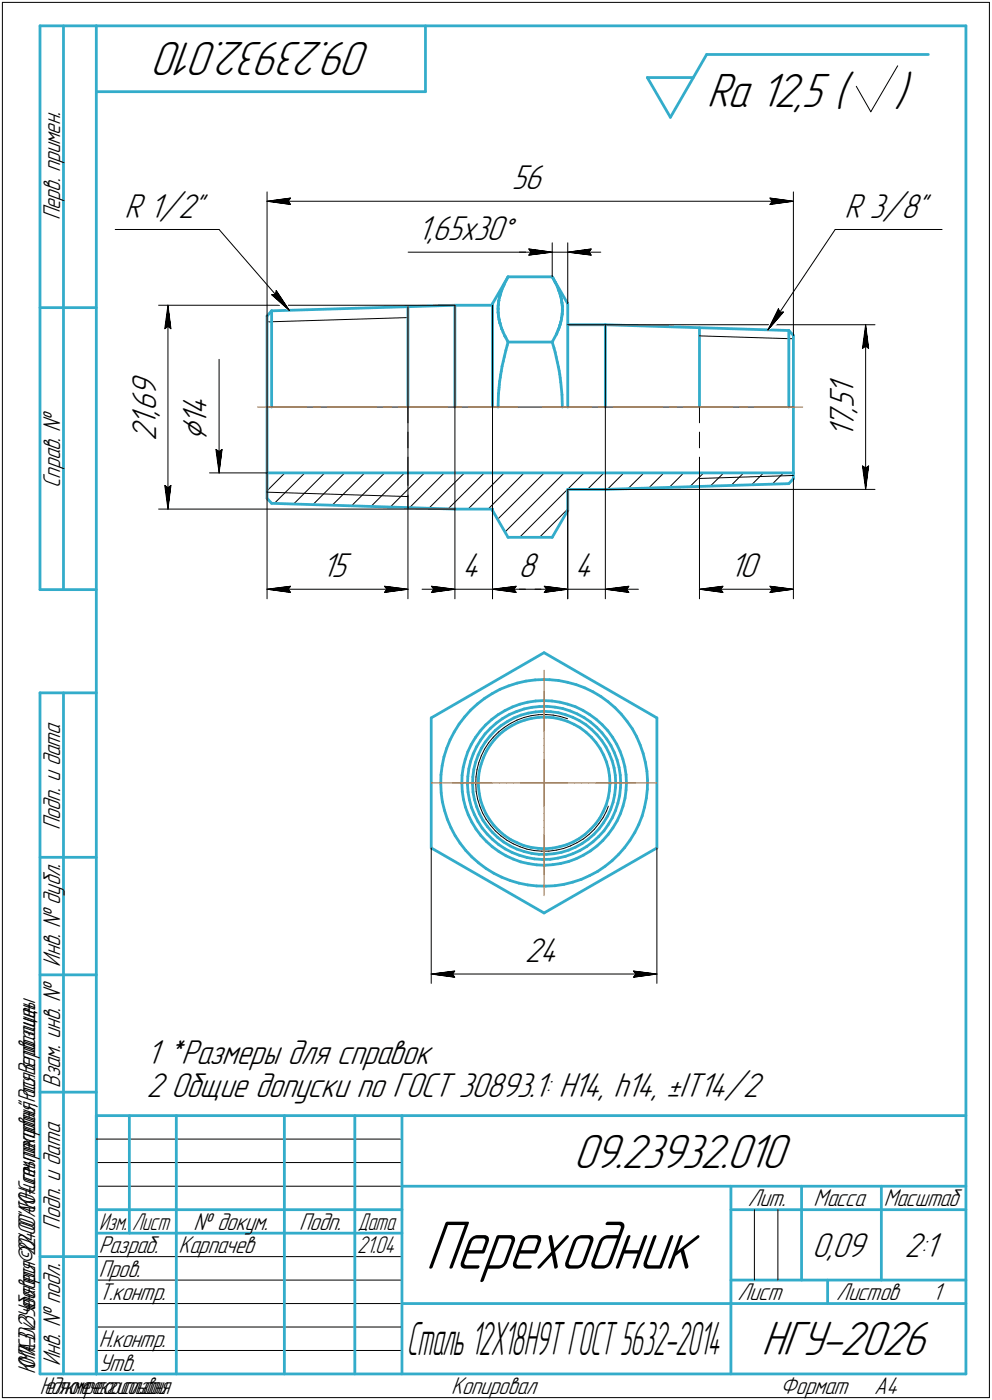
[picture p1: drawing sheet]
<svg xmlns="http://www.w3.org/2000/svg" width="211mm" height="298mm" viewBox="0 0 211 298" stroke-linecap="round" stroke-linejoin="round" font-family="sans-serif">
<defs><g id="words">
<text font-size="15.6" x="90.5" y="270.1">Переходник</text>
<g font-size="10.9">
<text x="79" y="9" transform="rotate(-180 79 9)">09.23932.010</text>
<text x="150.3" y="22.8">Ra 12,5 (</text>
<text x="190.3" y="22.8">)</text>
<text x="122" y="248.5">09.23932.010</text>
<text x="162" y="288.5">НГУ-2026</text>
</g>
<text font-size="10.4" x="86.6" y="288.5">Сталь12Х18Н9ТГОСТ5632-2014</text>
<text font-size="8.5" x="44" y="93.8" transform="rotate(-90 44 93.8)">⌀</text>
<g font-size="7.8">
<text x="108.9" y="40.3">56</text>
<text x="26.5" y="46.3">R 1/2&quot;</text>
<text x="179.7" y="46.3">R 3/8&quot;</text>
<text x="88.8" y="51.1">1,65x30°</text>
<text x="33.2" y="88.6" transform="rotate(-90 33.2 88.6)">,</text>
<text x="33.2" y="87.6" transform="rotate(-90 33.2 87.6)">6</text>
<text x="33.2" y="84.4" transform="rotate(-90 33.2 84.4)">9</text>
<text x="44" y="88.3" transform="rotate(-90 44 88.3)">4</text>
<text x="181.6" y="87.9" transform="rotate(-90 181.6 87.9)">,</text>
<text x="181.6" y="86.8" transform="rotate(-90 181.6 86.8)">5</text>
<text x="181.6" y="84.1" transform="rotate(-90 181.6 84.1)">1</text>
<text x="33.2" y="93.9" transform="rotate(-90 33.2 93.9)">2</text>
<text x="33.2" y="90.7" transform="rotate(-90 33.2 90.7)">1</text>
<text x="44" y="90.4" transform="rotate(-90 44 90.4)">1</text>
<text x="181.6" y="93.2" transform="rotate(-90 181.6 93.2)">1</text>
<text x="181.6" y="91.1" transform="rotate(-90 181.6 91.1)">7</text>
<text x="68.4" y="122.9">15</text>
<text x="98.3" y="122.9">4</text>
<text x="110.3" y="122.9">8</text>
<text x="122.3" y="122.9">4</text>
<text x="155.2" y="122.9">10</text>
<text x="111.7" y="204.8">24</text>
<text x="31.1" y="226.5">1 *Размеры для справок</text>
<text x="31.1" y="233.6">2 Общие допуски по ГОСТ 30893.1: H14, h14, ±IT14/2</text>
<text x="172.8" y="267.5">0,09</text>
<text x="192.4" y="267.5">2:1</text>
</g>
<g font-size="5.5">
<text x="12.8" y="46.9" transform="rotate(-90 12.8 46.9)">Перв. примен.</text>
<text x="12.8" y="103.8" transform="rotate(-90 12.8 103.8)">Справ. №</text>
<text x="12.8" y="176.7" transform="rotate(-90 12.8 176.7)">Подп. и дата</text>
<text x="12.8" y="205.8" transform="rotate(-90 12.8 205.8)">Инв. № дубл.</text>
<text x="12.8" y="231.6" transform="rotate(-90 12.8 231.6)">Взам. инв. №</text>
<text x="159.1" y="256.8">Лит.</text>
<text x="173.1" y="256.8">Масса</text>
<text x="188" y="256.8">Масштаб</text>
<text x="12.8" y="261.7" transform="rotate(-90 12.8 261.7)">Подп. и дата</text>
<text x="41.2" y="261.8">№ докум.</text>
<text x="63.6" y="261.8">Подп.</text>
<text x="21" y="266.8">Разраб.</text>
<text x="38" y="266.8">Карпачев</text>
<text x="21" y="271.8">Пров.</text>
<text x="21" y="276.8">Т.контр.</text>
<text x="156.9" y="276.8">Лист</text>
<text x="177.9" y="276.8">Листов</text>
<text x="198.4" y="276.8">1</text>
<text x="21" y="286.8">Н.контр.</text>
<text x="12.8" y="290.8" transform="rotate(-90 12.8 290.8)">Инв. № подл.</text>
<text x="21" y="291.8">Утв.</text>
<text x="96" y="296.8">Копировал</text>
<text x="166" y="296.8">Формат</text>
<text x="186" y="296.8">A4</text>
</g>
<g font-size="5.4">
<text x="21.1" y="261.8">Изм.</text>
<text x="28.1" y="261.8">Лист</text>
<text x="76.1" y="261.8">Дата</text>
<text x="76" y="266.8">21.04</text>
<text x="7.5" y="292.5" transform="rotate(-90 7.5 292.5)">КОМПАС-3Dv23Учебнаяверсия©2024ООО&quot;АСКОН-Системыпроектирования&quot;,Россия.Всеправазащищены.</text>
<text x="8.5" y="296.7">Недлякоммерческогоиспользования</text>
</g>
</g></defs>
<g fill="none" stroke="#33acca" stroke-width=".59">
<path d="M8.5 5.5v120zM8.5 5.5h12zM13.5 5.5v120zM20.5 5.5v287zM20.5 5.5h185zM20.5 19.5h70zM90.5 5.5v14zM137.7 16.5l4.9 8.5zM137.7 16.5h9.8zM150.3 11.6l-7.7 13.4zM150.3 11.6h47.2zM205.5 5.5v287z"/>
<path d="M108.1 58.9h9.4zM108.1 58.9l-3.3 5.7zM108.1 58.9l-.9 1.7zM117.5 58.9l.2 .4zM117.5 58.9l3.3 5.7zM117.7 59.3l.2 .5zM117.9 59.8l.2 .2zM8.5 65.5h12zM56.8 67.3v19.4zM57.8 66.2l39-1.2zM57.8 66.2l-1 1.1zM57.8 66.2v20.5z"/>
<path d="M86.8 65.3v21.4zM96.8 65v21.7zM96.8 65h8zM104.8 64.6v22.1zM106 65.1v.3zM106 65.4v.3zM106 65.7h.1M106 65.8v.1zM106 65.9v.3zM106 66.2v.3zM106 66.5h.1M106 66.6v.1z"/>
<path d="M106 64.8h.1M106 64.9h.1M106 64.9v.2zM106 66.7v.3zM106 67v.2zM106 64.5v.3zM106 67.2h.1M106 67.3h.1M106 67.4l.1 .1zM106.1 64.1v.1zM106.1 64.2l-.1 .3zM106.1 67.5v.2z"/>
<path d="M106.1 63.9h.1M106.1 64h.1M106.1 67.7l.1 .3zM106.2 68h.1M106.2 68.1v.1zM106.2 63.5l-.1 .4zM106.2 68.2l.1 .3zM106.3 68.5v.2zM106.3 63.1v.1zM106.3 63.2l-.1 .3zM106.3 63h.1M106.3 68.7h.1"/>
<path d="M106.3 68.8h.1M106.4 62.9h.1M106.4 68.8v.2zM106.4 62.7v.2zM106.4 69l.1 .3zM106.5 62.5h.1M106.5 62.6l-.1 .1zM106.5 79.8l-.1 .5zM106.5 69.3l.2 .5zM106.6 62.3l-.1 .2zM106.6 79l-.1 .8zM106.7 61.9l-.1 .4z"/>
<path d="M106.7 69.8h.1M106.7 69.9v.1zM106.7 61.8v.1zM106.7 70l.1 .2zM106.8 61.6h.1M106.8 61.7h.1M106.8 78l-.2 1zM106.8 61.4v.2zM106.8 70.2l.2 .5zM107 70.7l.4 .8zM107.1 76.9l-.3 1.1zM107.1 61l-.3 .4z"/>
<path d="M107.1 60.8v.2zM107.2 60.7l-.1 .1zM107.2 60.6h.1M107.3 76l-.2 .9zM107.4 71.5h.1M107.4 71.6l.1 .1zM107.5 71.7l.2 .3zM107.6 74.6l-.3 1.4zM107.7 72l.2 .5zM107.9 73.5l-.3 1.1zM107.9 72.5l.2 .3zM108.1 72.8h9.4z"/>
<path d="M108.1 72.8l-.2 .7zM117.5 72.8l.4 1.3zM117.9 74.1l.2 .9zM118.1 60l.1 .2zM118.1 75l.2 1zM118.2 60.2h.1M118.2 60.2l.4 .8zM118.3 76l.3 1.1zM118.4 71.2l-.9 1.6zM118.4 71.2h.1M118.4 71.1h.1M118.5 70.7l-.1 .3z"/>
<path d="M118.6 61l.1 .5zM118.6 77.1l.2 1zM118.7 70.3l-.2 .4zM118.7 61.5l.1 .3zM118.8 70.1l-.1 .2zM118.8 70.1h.1M118.8 78.1l.2 .9zM118.9 61.8h.1M118.9 61.9h.1M118.9 69.8v.2zM118.9 61.9l.2 .5zM119 79l.1 .7z"/>
<path d="M119 69.5l-.1 .3zM119.1 69.3l-.1 .2zM119.1 69.3h.1M119.1 62.4l.1 .3zM119.1 79.7l.1 .7zM119.1 69.2h.1M119.2 62.7v.2zM119.2 68.8v.3zM119.3 63h.1M119.2 68.8h.1M119.3 68.7h.1M119.3 63v.3z"/>
<path d="M119.3 68.5v.2zM119.3 63.3l.1 .2zM119.4 68.3l-.1 .2zM119.4 63.5v.2zM119.4 63.8l.1 .2zM119.4 63.8h.1M119.4 63.7h.1M119.5 67.8l-.1 .5zM119.5 67.8h.1M119.5 67.7h.1M119.5 64v.3zM119.5 67.5v.2z"/>
<path d="M119.5 64.3v.1zM119.5 67.2v.3zM119.5 64.5l.1 .3zM119.5 64.5h.1M119.6 66.9l-.1 .3zM119.6 66.9h.1M119.6 66.7v.1zM119.6 65v.2zM119.6 64.8v.2zM119.6 66.4v.3zM119.6 66.1v.3zM119.6 66.1h.1"/>
<path d="M119.6 66h.1M119.6 65.8v.2zM119.6 65.5v.3zM119.6 65.3v.2zM119.6 65.3h.1M119.6 65.2h.1M120.8 69.1h8zM120.8 64.6v22.1zM128.8 69.1l39 1.3zM128.8 69.1v17.6zM148.8 69.8v16.9zM167.8 70.4v16.3z"/>
<path d="M167.8 70.4l1 1zM168.8 71.4v15.3zM56.8 86.7v14zM106 86.4v.3zM106 83.8v2.6zM106.1 83l-.1 .8zM106.2 82.5l-.1 .5zM106.2 81.9v.6zM106.3 81.2l-.1 .7zM106.4 80.3l-.1 .9zM119.2 80.4l.1 1zM119.3 81.4l.2 2.6z"/>
<path d="M119.5 84l.1 2.7zM168.8 86.7v14zM56.8 106.1l1 1zM56.8 100.7v5.4zM56.8 100.7h112zM57.8 107.1l39 1.3zM96.8 108.4h8zM104.8 108.7l3.3 5.7zM104.8 108.4v.3zM108.1 114.4h9.4zM120.8 104.2h8zM120.8 108.7l-3.3 5.7z"/>
<path d="M120.8 104.2v4.5zM128.8 104.2l39-1.2zM168.8 100.7v1.2zM168.8 101.9l-1 1.1zM8.5 125.5h12zM115.7 138.9l24 13.9zM8.5 147.5v145zM8.5 147.5h12zM13.5 147.5v145zM91.7 152.8l24-13.9zM91.7 152.8v27.7zM95 159.3l-.6 1.8z"/>
<path d="M95.8 157.5l-.8 1.8zM96.6 155.8l-.8 1.7zM97.7 154.1l-1.1 1.7zM98.8 152.6l-1.1 1.5zM100.1 151.2l1.5-1.3zM100.1 151.2l-1.3 1.4zM100.2 158.5l-.7 1.5zM101.1 157l-.9 1.5zM101.4 159l-.7 1.5zM101.6 149.9l1.5-1.2zM102.2 155.6l-1.1 1.4zM102.2 157.6l-.8 1.4z"/>
<path d="M102.4 159.3l-.7 1.4zM103.1 148.7l1.6-1zM103.2 156.2l-1 1.4zM103.3 157.9l-.9 1.4zM103.3 154.3l1.3-1.1zM103.3 154.3l-1.1 1.3zM103.5 159.9l-.7 1.4zM104.3 158.6l-.8 1.3zM104.3 156.7l-1 1.2zM104.4 155l1.2-1.1zM104.4 155l-1.2 1.2zM104.6 153.2l1.4-1.1z"/>
<path d="M104.7 147.7l1.7-1zM105.2 157.4l-.9 1.2zM105.4 155.5l1.2-1zM105.4 155.5l-1.1 1.2zM105.6 153.9l1.3-.9zM106 152.1l1.4-.8zM106.3 156.3l1.2-1zM106.3 156.3l-1.1 1.1zM106.4 146.7l1.8-.7zM106.6 154.5l1.3-.9zM106.9 153l1.5-.9zM107.4 151.3l1.6-.8z"/>
<path d="M107.5 155.3l1.3-.8zM107.9 153.6l1.4-.8zM108.2 146l1.8-.6zM108.4 152.1l1.5-.6zM108.8 154.5l1.4-.7zM109 150.5l1.6-.6zM109.3 152.8l1.5-.6zM109.9 151.5l1.6-.6zM110 145.4l1.9-.4zM110.2 153.8l1.4-.5zM110.6 149.9l1.7-.4zM110.8 152.2l1.6-.4z"/>
<path d="M111.5 150.9l1.6-.3zM111.6 153.3l1.5-.4zM111.9 145l1.9-.3zM112.3 149.5l1.7-.3zM112.4 151.8l1.6-.2zM113.1 152.9l1.5-.2zM113.1 150.6l1.7-.2zM113.8 144.7h1.9zM114 149.2l1.7-.1zM114 151.6l1.6-.2zM114.6 152.7h1.6zM114.8 150.4h1.6z"/>
<path d="M115.6 151.4l1.6 .1zM115.7 149.1l1.7 .1zM115.7 144.7h1.2zM116.2 152.7l1.5 .1zM116.4 150.4l1.7 .1zM116.9 144.7l1.9 .2zM117.2 151.5l1.6 .2zM117.4 149.2l1.7 .3zM117.7 152.8l1.5 .3zM118.1 150.5l1.6 .3zM118.8 151.7l1.5 .4zM118.8 144.9l1.9 .3z"/>
<path d="M119.1 149.5l1.7 .4zM119.2 153.1l1.5 .4zM119.7 150.8l1.6 .5zM120.3 152.1l1.5 .6zM120.7 153.5l1.4 .7zM120.7 145.2l1.9 .6zM120.8 149.9l1.6 .6zM121.3 151.3l1.5 .7zM121.8 152.7l1.5 .7zM122.1 154.2l1.3 .7zM122.4 150.5l1.6 .7zM122.6 145.8l1.8 .6z"/>
<path d="M122.8 152l1.5 .8zM123.3 153.4l1.3 .9zM123.4 154.9l1.3 1zM124 151.2l1.4 .9zM124.3 152.8l1.3 .9zM124.4 146.4l1.8 .9zM124.6 154.3l1.3 1zM124.7 155.9l1.1 1zM125.4 152.1l1.4 1zM125.6 153.7l1.3 1.1zM125.8 156.9l1 1.2zM125.9 155.3l1.1 1.1z"/>
<path d="M126.2 147.3l1.6 1zM126.8 158.1l.9 1.2zM126.8 153.1l1.3 1.2zM126.9 154.8l1.2 1.2zM127 156.4l1 1.2zM127.7 159.3l.7 1.4zM127.8 148.3l1.6 1.1zM128 157.6l.9 1.4zM128.1 156l1 1.3zM128.1 154.3l1.2 1.2zM128.9 159l.7 1.4zM129.1 157.3l.9 1.4z"/>
<path d="M129.3 155.5l1 1.4zM129.4 149.4l1.5 1.3zM130 158.7l.7 1.5zM130.3 156.9l.9 1.5zM130.9 150.7l1.3 1.3zM131.2 158.4l.7 1.5zM131.9 159.9l.6 1.7zM132.2 152l1.2 1.5zM133.4 153.5l1.1 1.6zM134.5 155.1l.9 1.7zM135.4 156.8l.8 1.8zM136.2 158.6l.6 1.8z"/>
<path d="M139.7 152.8v27.7zM93.8 166.8l.1 2zM93.8 164.9v1.9zM93.9 168.8l.2 1.9zM94.1 163l-.3 1.9zM94.1 170.7l.5 1.9zM94.4 161.1l-.3 1.9zM94.6 172.6l.6 1.8zM95.2 174.4l.7 1.8zM95.9 176.2l.9 1.7zM96.8 177.9l1.1 1.6zM97.9 179.5l1.2 1.5z"/>
<path d="M98.3 166.8v1.7zM98.3 165v1.8zM98.3 168.5l.3 1.7zM98.6 163.3l-.3 1.7zM98.6 170.2l.4 1.6zM99 161.7l-.4 1.6zM99 171.8l.6 1.6zM99.4 167l.2 1.6zM99.5 160l-.5 1.7zM99.5 165.3l-.1 1.7zM99.6 168.6l.3 1.7zM99.6 173.4l.8 1.6z"/>
<path d="M99.7 163.7l-.2 1.6zM99.9 170.3l.4 1.6zM100.1 162.1l-.4 1.6zM100.3 171.9l.6 1.5zM100.4 175l.9 1.5zM100.5 167l.1 1.6zM100.6 165.4l-.1 1.6zM100.6 168.6l.3 1.6zM100.7 160.5l-.6 1.6zM100.8 163.8l-.2 1.6zM100.9 173.4l.8 1.5zM100.9 170.2l.5 1.5z"/>
<path d="M101.2 162.3l-.4 1.5zM101.3 176.5l1 1.3zM101.4 171.7l.6 1.5zM101.7 174.9l.9 1.4zM101.7 160.7l-.5 1.6zM101.8 165.8v1.5zM101.8 167.3l.1 1.6zM101.9 164.3l-.1 1.5zM101.9 168.9l.3 1.4zM102 173.2l.7 1.4zM102.2 170.3l.5 1.5zM102.3 177.8l1.2 1.3z"/>
<path d="M102.3 162.8l-.4 1.5zM102.6 176.3l1 1.2zM102.7 171.8l.7 1.4zM102.7 174.6l1 1.3zM102.8 161.3l-.5 1.5zM103.4 173.2l.8 1.3zM103.5 179.1l1.2 1.2zM103.6 177.5l1.2 1.2zM103.7 175.9l1 1.3zM104.2 174.5l.9 1.3zM104.7 177.2l1.2 1.1zM104.8 178.7l1.3 1.1z"/>
<path d="M105.1 175.8l1.1 1.1zM105.9 178.3l1.2 .9zM106.1 179.8l1.4 .9zM106.2 176.9l1.2 1zM107.1 179.2l1.4 .9zM107.4 177.9l1.2 .8zM108.6 178.7l1.4 .7zM110 179.4l1.4 .6zM120.5 179.8l1.4-.6zM121.9 179.2l1.4-.7zM123.3 178.5l1.2-.9zM123.8 179.6l1.3-1z"/>
<path d="M124.5 177.6l1.1-1.1zM125.1 178.6l1.3-1zM126.2 179.2l1.1-1.1zM126.7 175.4l-1.1 1.1zM127.5 176.4l-1.1 1.2zM127.6 174.2l-.9 1.2zM128.3 172.8l-.7 1.4zM128.4 160.7l.6 1.4zM128.4 175.1l-.9 1.3zM128.5 176.9l-1.2 1.2zM128.9 171.4l-.6 1.4zM129 162.1l.4 1.5z"/>
<path d="M129.2 173.7l-.8 1.4zM129.4 177.6l-1.2 1.3zM129.4 169.9l-.5 1.5zM129.4 163.6l.3 1.5zM129.4 175.5l-.9 1.4zM129.6 168.4l-.2 1.5zM129.6 160.4l.6 1.5zM129.7 165.1l.1 1.6zM129.8 166.8l-.2 1.6zM129.8 166.7v.1zM129.9 172.3l-.7 1.4zM130.2 161.9l.4 1.6z"/>
<path d="M130.3 174.1l-.9 1.4zM130.4 176.2l-1 1.4zM130.4 170.8l-.5 1.5zM130.6 163.5l.3 1.6zM130.7 160.2l.6 1.6zM130.8 169.2l-.4 1.6zM130.9 165.1l.1 1.6zM130.9 172.6l-.6 1.5zM130.9 167.6l-.1 1.6zM131 166.7l-.1 .9zM131.3 174.8l-.9 1.4zM131.3 161.8l.4 1.6z"/>
<path d="M131.4 171l-.5 1.6zM131.7 163.4l.3 1.6zM131.8 169.3l-.4 1.7zM132 165v1.7zM132 173.2l-.7 1.6zM132 167.7l-.2 1.6zM132 166.7v1zM132.5 161.6l.4 1.6zM132.5 171.6l-.5 1.6zM132.9 163.2l.3 1.7zM133 169.9l-.5 1.7zM133.2 164.9l.1 1.8z"/>
<path d="M133.2 168.2l-.2 1.7zM133.3 166.7l-.1 1.5zM134 178.9l-1.1 1.5zM135 177.2l-1 1.7zM135.9 175.5l-.9 1.7zM136.6 173.7l-.7 1.8zM136.8 160.4l.5 1.9zM137.1 171.8l-.5 1.9zM137.3 162.3l.3 1.9zM137.5 169.9l-.4 1.9zM137.6 164.2l.2 1.9zM137.7 168l-.2 1.9z"/>
<path d="M137.8 166.1l-.1 1.9zM8.5 182.5h12zM91.7 180.5l24 13.9zM99.1 181l1.3 1.4zM100.4 182.4l1.4 1.3zM101.8 183.7l1.6 1.2zM103.4 184.9l1.6 1zM104.7 180.3l1.4 1zM105 185.9l1.7 .8zM106.1 181.3l1.5 .9zM106.7 186.7l1.8 .8zM107.5 180.7l1.5 .8z"/>
<path d="M107.6 182.2l1.6 .7zM108.5 180.1l1.5 .7zM108.5 187.5l1.9 .5zM109 181.5l1.5 .6zM109.2 182.9l1.6 .6zM110 180.8l1.5 .5zM110.4 188l1.9 .4zM110.5 182.1l1.6 .4zM110.8 183.5l1.7 .4zM111.4 180l1.5 .4zM111.5 181.3l1.6 .4zM112.1 182.5l1.6 .3z"/>
<path d="M112.3 188.4l1.9 .2zM112.5 183.9l1.7 .2zM112.9 180.4l1.6 .2zM113.1 181.7l1.5 .2zM113.7 182.8l1.7 .2zM114.2 184.1l1.7 .1zM114.2 188.6h1.9zM114.5 180.6l1.5 .1zM114.6 181.9h1.6zM115.4 183l1.7-.1zM115.7 194.4l24-13.9zM115.9 184.2l1.7-.1z"/>
<path d="M116 180.7l1.5-.1zM116.1 188.6h2zM116.2 181.9l1.7-.2zM117.1 182.9l1.6-.2zM117.5 180.6l1.5-.3zM117.6 184.1l1.7-.3zM117.9 181.7l1.5-.3zM118.1 188.6l1.9-.3zM118.7 182.7l1.6-.4zM119 180.3l1.5-.5zM119.3 183.8l1.7-.4zM119.4 181.4l1.5-.4z"/>
<path d="M120 188.3l1.8-.5zM120.3 182.3l1.6-.6zM120.9 181l1.5-.7zM121 183.4l1.6-.6zM121.8 187.8l1.9-.6zM121.9 181.7l1.5-.6zM122.4 180.3l1.4-.7zM122.6 182.8l1.5-.8zM123.4 181.1l1.4-.9zM123.7 187.2l1.7-.8zM124.1 182l1.5-.9zM124.8 180.2l1.4-1z"/>
<path d="M125.4 186.4l1.7-.9zM125.6 181.1l1.4-1zM127 180.1l1.2-1.2zM127.1 185.5l1.6-1.1zM128.7 184.4l1.5-1.2zM130.2 183.2l1.4-1.3zM132.9 180.4l-1.3 1.5zM8.5 207.5h12zM8.5 232.5h12zM20.5 237.5h185zM20.5 237.5v55zM27.5 237.5v25z"/>
<path d="M37.5 237.5v55zM60.5 237.5v55zM75.5 237.5v55zM85.5 237.5v55zM20.5 257.5h65zM85.5 252.5h120zM155.5 252.5v40zM155.5 257.5h15zM170.5 252.5v20zM170.5 257.5h35zM187.5 252.5v20zM8.5 267.5h12z"/>
<path d="M20.5 262.5h65zM85.5 277.5h70zM155.5 277.5h50zM155.5 272.5h50zM176.1 272.5v5zM8.5 292.5h12zM20.5 292.5h185z"/>
</g>
<g fill="none" stroke="#000" stroke-width=".21">
<path d="M.5 .5v297zM.5 .5h210zM182.2 18.4l3.1 5.4zM191 14l-5.7 9.8zM210.5 .5v297zM24.5 48.9h22.1zM46.6 48.9l15 17.2zM56.8 40.9v26.4zM56.8 42.8l5-.6zM56.8 42.8l5 .7zM56.8 42.8h112zM61.3 42.8l.5 .7z"/>
<path d="M61.8 42.2l-.5 .6zM86.8 53.7h25.7zM110.5 53.7h7zM112.5 53.7h5zM112.5 53l5 .7zM112.5 53l.5 .7zM112.5 54.3l5-.6zM113 53.7l-.5 .6zM117.5 51.7v7.2zM117.5 53.7h3.3zM120.8 51.7v12.9zM120.8 53.7l5 .6z"/>
<path d="M120.8 53.7l5-.7zM120.8 53.7h7zM125.3 53.7l.5 .6zM125.8 53l-.5 .7zM163.8 43.5l5-.7zM163.8 42.2l.5 .6zM163.8 42.2l5 .6zM164.3 42.8l-.5 .7zM168.8 40.9v30.5zM177.7 48.9l-14.3 21.3zM177.7 48.9h22.7zM33.7 65h63.1z"/>
<path d="M35.1 70l.6-.5zM35.7 65l.7 5zM35.7 69.5l.7 .5zM35.7 65l-.6 5zM35.7 65v43.4zM46.6 76.5v24.2zM56.8 68.5h1zM56.8 67.3v60.2zM57.8 68.5l29-.9zM57.8 62.7l3.8 3.4zM57.8 62.7h.8zM58.8 61.8l-.2 .9z"/>
<path d="M58.8 61.8l2.8 4.3zM86.8 65.3v62.2zM96.8 65v62.5zM104.8 65v62.5zM120.8 69.1h65.3zM128.8 69.1v58.4zM148.8 71.5l19 .6zM165.6 65.7l-2.2 4.5zM165.6 65.7l.3 .8zM165.9 66.5l.8-.1zM166.7 66.4l-3.3 3.8zM167.8 72.1h1z"/>
<path d="M183.5 74.2l.6-.5zM184.1 69.1l.7 5.1zM184.1 73.7l.7 .5zM184.1 69.1l-.6 5.1zM184.1 69.1v35.1zM45.9 95.7l.7 5zM45.9 95.7l.7 .4zM46.6 96.1l.6-.4zM47.2 95.7l-.6 5zM56.8 86.7h112zM86.8 97.3v3.4zM86.8 92v3.3z"/>
<path d="M86.8 86.7v3.3zM148.8 97.3v3.4zM148.8 92v3.3zM148.8 86.7v3.3zM183.5 99.2l.6 5zM183.5 99.2l.6 .5zM184.1 99.7l.7-.5zM184.8 99.2l-.7 5zM33.7 108.4h63.1zM35.1 103.3l.6 5.1zM35.1 103.3l.6 .5zM35.7 103.8l.7-.5z"/>
<path d="M36.4 103.3l-.7 5.1zM44.6 100.7h12.2zM56.8 104.5l3.8-3.8zM56.8 104.8l30 .9zM62.5 107.3l6.6-6.6zM64.9 100.7l-6.5 6.4zM66.6 107.4l6.7-6.7zM70.7 107.5l6.9-6.8zM74.8 107.7l7-7zM79 107.8l7.1-7.1zM83.1 107.9l7.2-7.2zM86.8 105.4v2.6z"/>
<path d="M86.8 100.7v2.6zM87.2 108l7.3-7.3zM91.3 108.2l7.5-7.5zM95.4 108.3l7.6-7.6zM99.6 108.4l7.7-7.7zM104.8 108.4v19.1zM105.9 110.5l9.9-9.8zM107.4 113.2l12.6-12.5zM110.5 114.4l13.7-13.7zM111.5 100.7l-7.7 7.7zM120.8 108.4l-6 6zM120.8 108.7v18.8z"/>
<path d="M120.8 104.2v23.3zM120.8 104.2h65.3zM125 104.2l3.5-3.5zM129.2 104.1l3.5-3.4zM133.6 104l3.4-3.3zM138 103.9l3.2-3.2zM142.4 103.8l3.1-3.1zM146.8 103.6l2.9-2.9zM148.8 100.7v2.8zM148.8 101.9l20-.7zM148.8 103.5v24zM151.1 103.5l2.9-2.8z"/>
<path d="M155.5 103.3l2.7-2.6zM159.9 103.2l2.5-2.5zM164.3 103.1l2.4-2.4zM168.8 101.9v25.6zM56.8 125.4l5-.6zM56.8 125.4l5 .7zM56.8 125.4h30zM61.3 125.4l.5 .7zM61.8 124.8l-.5 .6zM81.8 126.1l5-.7zM81.8 124.8l.5 .6zM81.8 124.8l5 .6z"/>
<path d="M82.3 125.4l-.5 .7zM89.8 125.4h7zM91.8 124.8l5 .6zM91.8 124.8l.5 .6zM91.8 126.1l5-.7zM92.3 125.4l-.5 .7zM96.8 125.4h8zM104.8 125.4l5-.6zM104.8 125.4l5 .7zM104.8 125.4h16zM104.8 125.4h7zM109.3 125.4l.5 .7z"/>
<path d="M109.8 124.8l-.5 .6zM113.8 125.4h7zM115.8 126.1l5-.7zM115.8 124.8l.5 .6zM115.8 124.8l5 .6zM116.3 125.4l-.5 .7zM120.8 125.4h8zM128.8 125.4l5 .7zM128.8 125.4l5-.6zM128.8 125.4h7zM133.3 125.4l.5 .7zM133.8 124.8l-.5 .6z"/>
<path d="M148.8 125.4l5-.6zM148.8 125.4l5 .7zM148.8 125.4h20zM153.3 125.4l.5 .7zM153.8 124.8l-.5 .6zM163.8 126.1l5-.7zM163.8 124.8l.5 .6zM163.8 124.8l5 .6zM164.3 125.4l-.5 .7zM103.1 159.5l-.7 1.4zM103.9 158.2l-.8 1.3zM104.9 156.9l-1 1.3z"/>
<path d="M106 155.8l1.3-.9zM106 155.8l-1.1 1.1zM107.3 154.9l1.3-.9zM108.6 154l1.4-.7zM110 153.3l1.5-.6zM111.5 152.7l1.5-.3zM113 152.4l1.6-.3zM114.6 152.1h1.5zM116.1 152.1l1.6 .1zM117.7 152.2l1.5 .3zM119.2 152.5l1.5 .5zM101.2 167l.1 1.5z"/>
<path d="M101.3 165.4l-.1 1.6zM101.3 168.5l.3 1.6zM101.5 163.9l-.2 1.5zM101.6 170.1l.5 1.5zM101.9 162.3l-.4 1.6zM102.1 171.6l.6 1.5zM102.4 160.9l-.5 1.4zM102.7 173.1l.7 1.3zM103.4 174.4l1 1.3zM104.4 175.7l1 1.2zM105.4 176.9l1.2 1zM106.6 177.9l1.2 1z"/>
<path d="M107.8 178.9l1.4 .7zM109.2 179.6l1.4 .7zM122.7 179.4l1.4-.8zM124.1 178.6l1.2-1zM125.3 177.6l1.1-1.1zM127.4 175.3l-1 1.2zM128.3 174l-.9 1.3zM129 172.6l-.7 1.4zM129.4 171.6l-.4 1zM91.7 180.5v28.8zM110.6 180.3l1.5 .5zM112.1 180.8l1.5 .3z"/>
<path d="M113.6 181.1l1.6 .1zM115.2 181.2h1.6zM116.8 181.2l1.5-.2zM118.3 181l1.5-.4zM119.8 180.6l1.5-.5zM121.3 180.1l1.4-.7zM139.7 180.5v28.8zM91.7 207.3l5-.6zM91.7 207.3l5 .7zM91.7 207.3h48zM96.3 207.3l.4 .7zM96.7 206.7l-.4 .6z"/>
<path d="M134.7 208l5-.7zM134.7 206.7l.6 .6zM134.7 206.7l5 .6zM135.3 207.3l-.6 .7zM20.5 247.5h65zM20.5 252.5h65zM20.5 242.5h65zM160.5 257.5v15zM165.5 257.5v15zM20.5 267.5h65zM20.5 272.5h65zM20.5 277.5h65z"/>
<path d="M.5 297.5h210zM20.5 282.5h65zM20.5 287.5h65z"/>
</g>
<g fill="none" stroke="#ff8000" stroke-width=".21">
<path d="M54.8 86.7h10.4zM66.6 86.7h1.7zM69.8 86.7h10.3zM81.6 86.7h1.7zM84.8 86.7h10.3zM96.6 86.7h1.7zM99.7 86.7h10.4zM115.5 86.7h10.4zM127.3 86.7h1.7zM130.5 86.7h10.3zM142.3 86.7h1.7zM145.5 86.7h10.3z"/>
<path d="M157.3 86.7h1.7zM160.4 86.7h10.4zM115.7 147.2v9.9zM115.7 158.7v1.4zM115.7 142.7v13zM115.7 157.1v1.6zM91.7 166.7h13zM96.2 166.7h10.1zM106.3 166.7h1.4zM107.7 166.7h1.6zM109.3 166.7h6.4zM110.7 166.7h5z"/>
<path d="M115.7 166.7h5zM115.7 176.1v10.1zM115.7 173.1v1.6zM115.7 166.7v5zM115.7 161.7v5zM115.7 166.7h6.6zM115.7 177.7v13zM115.7 174.7v1.4zM115.7 166.7v6.4zM115.7 160.1v6.6zM122.3 166.7h1.4zM123.7 166.7h1.6z"/>
<path d="M125.3 166.7h10zM126.7 166.7h13z"/>
</g>
<g fill="#fff" stroke="#fff" stroke-width=".21">
<path d="M38.4 83.3h7.2zM38.4 83.4h7.2zM38.4 83.4h7.2zM38.4 83.4h7.2zM38.4 83.5h7.2zM38.4 83.5h7.2zM38.4 83.6h7.2zM38.4 83.6h7.2zM38.4 83.7h7.2zM38.4 83.7h7.2zM38.4 83.7h7.2zM38.4 83.8h7.2zM38.4 83.8h7.2zM38.4 83.9h7.2zM38.4 83.9h7.2zM38.4 83.9h7.2zM38.4 84h7.2zM38.4 84h7.2zM38.4 84.1h7.2zM38.4 84.1h7.2zM38.4 84.2h7.2zM38.4 84.2h7.2zM38.4 84.2h7.2zM38.4 84.3h7.2zM38.4 84.3h7.2zM38.4 84.4h7.2zM38.4 84.4h7.2zM38.4 84.5h7.2zM38.4 84.5h7.2zM38.4 84.5h7.2zM38.4 84.6h7.2zM38.4 84.6h7.2zM38.4 84.7h7.2zM38.4 84.7h7.2zM38.4 84.8h7.2zM38.4 84.8h7.2zM38.4 84.8h7.2zM38.4 84.9h7.2zM38.4 84.9h7.2zM38.4 85h7.2zM38.4 85h7.2zM38.4 85h7.2zM38.4 85.1h7.2zM38.4 85.1h7.2zM38.4 85.2h7.2zM38.4 85.2h7.2zM38.4 85.3h7.2zM38.4 85.3h7.2zM38.4 85.3h7.2zM38.4 85.4h7.2zM38.4 85.4h7.2zM38.4 85.5h7.2zM38.4 85.5h7.2zM38.4 85.6h7.2zM38.4 85.6h7.2zM38.4 85.6h7.2zM38.4 85.7h7.2zM38.4 85.7h7.2zM38.4 85.8h7.2zM38.4 85.8h7.2zM38.4 85.9h7.2zM38.4 85.9h7.2zM38.4 85.9h7.2zM38.4 86h7.2zM38.4 86h7.2zM38.4 86.1h7.2zM38.4 86.1h7.2zM38.4 86.1h7.2zM38.4 86.2h7.2zM38.4 86.2h7.2zM38.4 86.3h7.2zM38.4 86.3h7.2zM38.4 86.4h7.2zM38.4 86.4h7.2zM38.4 86.4h7.2zM38.4 86.5h7.2zM38.4 86.5h7.2zM38.4 86.6h7.2zM38.4 86.6h7.2zM38.4 86.7h7.2zM38.4 86.7h7.2zM38.4 86.7h7.2zM38.4 86.8h7.2zM38.4 86.8h7.2zM38.4 86.9h7.2zM38.4 86.9h7.2zM38.4 87h7.2zM38.4 87h7.2zM38.4 87h7.2zM38.4 87.1h7.2zM38.4 87.1h7.2zM38.4 87.2h7.2zM38.4 87.2h7.2zM38.4 87.2h7.2zM38.4 87.3h7.2zM38.4 87.3h7.2zM38.4 87.4h7.2zM38.4 87.4h7.2zM38.4 87.5h7.2zM38.4 87.5h7.2zM38.4 87.5h7.2zM38.4 87.6h7.2zM38.4 87.6h7.2zM38.4 87.7h7.2zM38.4 87.7h7.2zM38.4 87.8h7.2zM38.4 87.8h7.2zM38.4 87.8h7.2zM38.4 87.9h7.2zM38.4 87.9h7.2zM38.4 88h7.2zM38.4 88h7.2zM38.4 88.1h7.2zM38.4 88.1h7.2zM38.4 88.1h7.2zM38.4 88.2h7.2zM38.4 88.2h7.2zM38.4 88.3h7.2zM38.4 88.3h7.2zM38.4 88.3h7.2zM38.4 88.4h7.2zM38.4 88.4h7.2zM38.4 88.5h7.2zM38.4 88.5h7.2zM38.4 88.6h7.2zM38.4 88.6h7.2zM38.4 88.6h7.2zM38.4 88.7h7.2zM38.4 88.7h7.2zM38.4 88.8h7.2zM38.4 88.8h7.2zM38.4 88.9h7.2zM38.4 88.9h7.2zM38.4 88.9h7.2zM38.4 89h7.2zM38.4 89h7.2zM38.4 89.1h7.2zM38.4 89.1h7.2zM38.4 89.2h7.2zM38.4 89.2h7.2zM38.4 89.2h7.2zM38.4 89.3h7.2zM38.4 89.3h7.2zM38.4 89.4h7.2zM38.4 89.4h7.2zM38.4 89.5h7.2zM38.4 89.5h7.2zM38.4 89.5h7.2zM38.4 89.6h7.2zM38.4 89.6h7.2zM38.4 89.7h7.2zM38.4 89.7h7.2zM38.4 89.7h7.2zM38.4 89.8h7.2zM38.4 89.8h7.2zM38.4 89.9h7.2zM38.4 89.9h7.2zM38.4 90h7.2zM38.4 90h7.2zM38.4 90h7.2zM38.4 90.1h7.2zM38.4 90.1h7.2zM38.4 90.2h7.2zM38.4 90.2h7.2zM38.4 90.3h7.2zM38.4 90.3h7.2zM38.4 90.3h7.2zM38.4 90.4h7.2zM38.4 90.4h7.2zM38.4 90.5h7.2zM38.4 90.5h7.2zM38.4 90.6h7.2zM38.4 90.6h7.2zM38.4 90.6h7.2zM38.4 90.7h7.2zM38.4 90.7h7.2zM38.4 90.8h7.2zM38.4 90.8h7.2zM38.4 90.8h7.2zM38.4 90.9h7.2zM38.4 90.9h7.2zM38.4 91h7.2zM38.4 91h7.2zM38.4 91.1h7.2zM38.4 91.1h7.2zM38.4 91.1h7.2zM38.4 91.2h7.2zM38.4 91.2h7.2zM38.4 91.3h7.2zM38.4 91.3h7.2zM38.4 91.4h7.2zM38.4 91.4h7.2zM38.4 91.4h7.2zM38.4 91.5h7.2zM38.4 91.5h7.2zM38.4 91.6h7.2zM38.4 91.6h7.2zM38.4 91.7h7.2zM38.4 91.7h7.2zM38.4 91.7h7.2zM38.4 91.8h7.2zM38.4 91.8h7.2zM38.4 91.9h7.2zM38.4 91.9h7.2zM38.4 91.9h7.2zM38.4 92h7.2zM38.4 92h7.2zM38.4 92.1h7.2zM38.4 92.1h7.2zM38.4 92.2h7.2zM38.4 92.2h7.2zM38.4 92.2h7.2zM38.4 92.3h7.2zM38.4 92.3h7.2zM38.4 92.4h7.2zM38.4 92.4h7.2zM38.4 92.5h7.2zM38.4 92.5h7.2zM38.4 92.5h7.2zM38.4 92.6h7.2zM38.4 92.6h7.2zM38.4 92.7h7.2zM38.4 92.7h7.2zM38.4 92.8h7.2zM38.4 92.8h7.2zM38.4 92.8h7.2zM38.4 92.9h7.2zM38.4 92.9h7.2zM38.4 93h7.2zM38.4 93h7.2zM38.4 93h7.2zM38.4 93.1h7.2zM38.4 93.1h7.2zM38.4 93.2h7.2zM38.4 93.2h7.2zM38.4 93.3h7.2zM38.4 93.3h7.2zM38.4 93.3h7.2zM38.4 93.4h7.2zM38.4 93.4h7.2zM38.4 93.5h7.2zM38.4 93.5h7.2zM38.4 93.6h7.2zM38.4 93.6h7.2zM38.4 93.6h7.2zM38.4 93.7h7.2zM38.4 93.7h7.2zM38.4 93.8h7.2zM38.4 93.8h7.2z"/>
<path d="M45.4 95.2h2.4zM45.4 95.2h2.4zM45.4 95.2h2.4zM45.4 95.3h2.4zM45.4 95.3h2.4zM45.4 95.4h2.4zM45.4 95.4h2.4zM45.4 95.5h2.4zM45.4 95.5h2.4zM45.5 95.5h2.3zM45.5 95.6h2.3zM45.5 95.6h2.3zM45.5 95.7h2.3zM45.5 95.7h2.3zM45.5 95.8h2.3zM45.5 95.8h2.3zM45.5 95.8h2.3zM45.5 95.9h2.3zM45.5 95.9h2.3zM45.5 96h2.3zM45.5 96h2.3zM45.5 96.1h2.3zM45.5 96.1h2.2zM45.5 96.1h2.2zM45.5 96.2h2.2zM45.6 96.2h2.1zM45.6 96.3h2.1zM45.6 96.3h2.1zM45.6 96.4h2.1zM45.6 96.4h2.1zM45.6 96.4h2.1zM45.6 96.5h2.1zM45.6 96.5h2.1zM45.6 96.6h2.1zM45.6 96.6h2.1zM45.6 96.6h2.1zM45.6 96.7h2.1zM45.6 96.7h2zM45.6 96.8h2zM45.6 96.8h2zM45.6 96.9h2zM45.6 96.9h2zM45.6 96.9h2zM45.6 97h2zM45.6 97h2zM45.6 97.1h2zM45.6 97.1h2zM45.6 97.2h2zM45.6 97.2h2zM45.7 97.2h1.9zM45.7 97.3h1.9zM45.7 97.3h1.9zM45.7 97.4h1.8zM45.7 97.4h1.8zM45.7 97.5h1.8zM45.7 97.5h1.8zM45.7 97.5h1.8zM45.7 97.6h1.8zM45.7 97.6h1.8zM45.7 97.7h1.8zM45.7 97.7h1.8zM45.7 97.7h1.8zM45.7 97.8h1.8zM45.7 97.8h1.8zM45.7 97.9h1.8zM45.8 97.9h1.7zM45.8 98h1.7zM45.8 98h1.7zM45.8 98h1.7zM45.8 98.1h1.7zM45.8 98.1h1.7zM45.8 98.2h1.7zM45.8 98.2h1.7zM45.8 98.3h1.7zM45.8 98.3h1.6zM45.8 98.3h1.6zM45.8 98.4h1.6zM45.8 98.4h1.6zM45.8 98.5h1.6zM45.8 98.5h1.6zM45.8 98.6h1.6zM45.8 98.6h1.6zM45.8 98.6h1.6zM45.8 98.7h1.6zM45.8 98.7h1.6zM45.8 98.8h1.6zM45.8 98.8h1.6zM45.8 98.8h1.6zM45.8 98.9h1.5zM45.9 98.9h1.4zM45.9 99h1.4zM45.9 99h1.4zM45.9 99.1h1.4zM46 99.1h1.2zM46 99.1h1.2zM46 99.2h1.2zM46 99.2h1.2zM46 99.3h1.2zM46.1 99.3h1.1zM46.1 99.4h1.1zM46.1 99.4h1.1zM46.1 99.4h1zM46.1 99.5h1zM46.1 99.5h1zM46.1 99.6h1zM46.2 99.6h.9zM46.2 99.7h.8zM46.2 99.7h.8zM46.2 99.7h.8zM46.2 99.8h.8zM46.3 99.8h.7zM46.3 99.9h.6zM46.3 99.9h.6zM46.3 99.9h.6zM46.4 100h.5zM46.4 100h.5zM46.4 100.1h.5zM46.4 100.1h.5zM46.4 100.2h.4zM46.4 100.2h.4zM46.4 100.2h.4zM46.5 100.3h.3zM46.5 100.3h.3zM46.5 100.4h.2zM46.5 100.4h.2zM46.5 100.5h.2zM46.6 100.5h.1zM46.6 100.5h.1z"/>
<path d="M110.3 117.3h5zM110.3 117.3h5zM110.3 117.4h5zM110.3 117.4h5zM110.3 117.5h5zM110.3 117.5h5zM110.3 117.6h5zM110.3 117.6h5zM110.3 117.6h5zM110.3 117.7h5zM110.3 117.7h5zM110.3 117.8h5zM110.3 117.8h5zM110.3 117.9h5zM110.3 117.9h5zM110.3 117.9h5zM110.3 118h5zM110.3 118h5zM110.3 118.1h5zM110.3 118.1h5zM110.3 118.2h5zM110.3 118.2h5zM110.3 118.2h5zM110.3 118.3h5zM110.3 118.3h5zM110.3 118.4h5zM110.3 118.4h5zM110.3 118.4h5zM110.3 118.5h5zM110.3 118.5h5zM110.3 118.6h5zM110.3 118.6h5zM110.3 118.7h5zM110.3 118.7h5zM110.3 118.7h5zM110.3 118.8h5zM110.3 118.8h5zM110.3 118.9h5zM110.3 118.9h5zM110.3 119h5zM110.3 119h5zM110.3 119h5zM110.3 119.1h5zM110.3 119.1h5zM110.3 119.2h5zM110.3 119.2h5zM110.3 119.3h5zM110.3 119.3h5zM110.3 119.3h5zM110.3 119.4h5zM110.3 119.4h5zM110.3 119.5h5zM110.3 119.5h5zM110.3 119.5h5zM110.3 119.6h5zM110.3 119.6h5zM110.3 119.7h5zM110.3 119.7h5zM110.3 119.8h5zM110.3 119.8h5zM110.3 119.8h5zM110.3 119.9h5zM110.3 119.9h5zM110.3 120h5zM110.3 120h5zM110.3 120.1h5zM110.3 120.1h5zM110.3 120.1h5zM110.3 120.2h5zM110.3 120.2h5zM110.3 120.3h5zM110.3 120.3h5zM110.3 120.4h5zM110.3 120.4h5zM110.3 120.4h5zM110.3 120.5h5zM110.3 120.5h5zM110.3 120.6h5zM110.3 120.6h5zM110.3 120.6h5zM110.3 120.7h5zM110.3 120.7h5zM110.3 120.8h5zM110.3 120.8h5zM110.3 120.9h5zM110.3 120.9h5zM110.3 120.9h5zM110.3 121h5zM110.3 121h5zM110.3 121.1h5zM110.3 121.1h5zM110.3 121.2h5zM110.3 121.2h5zM110.3 121.2h5zM110.3 121.3h5zM110.3 121.3h5zM110.3 121.4h5zM110.3 121.4h5zM110.3 121.5h5zM110.3 121.5h5zM110.3 121.5h5zM110.3 121.6h5zM110.3 121.6h5zM110.3 121.7h5zM110.3 121.7h5zM110.3 121.8h5zM110.3 121.8h5zM110.3 121.8h5zM110.3 121.9h5zM110.3 121.9h5zM110.3 122h5zM110.3 122h5zM110.3 122h5zM110.3 122.1h5zM110.3 122.1h5zM110.3 122.2h5zM110.3 122.2h5zM110.3 122.3h5zM110.3 122.3h5zM110.3 122.3h5zM110.3 122.4h5zM110.3 122.4h5zM110.3 122.5h5zM110.3 122.5h5zM110.3 122.6h5zM110.3 122.6h5zM110.3 122.6h5zM110.3 122.7h5zM110.3 122.7h5zM110.3 122.8h5zM110.3 122.8h5zM110.3 122.9h5zM110.3 122.9h5zM110.3 122.9h5zM110.3 123h5zM110.3 123h5zM110.3 123.1h5zM110.3 123.1h5zM110.3 123.1h5zM110.3 123.2h5zM110.3 123.2h5zM110.3 123.3h5zM110.3 123.3h5zM110.3 123.4h5zM110.3 123.4h5zM110.3 123.4h5zM110.3 123.5h5zM110.3 123.5h5zM110.3 123.6h5zM110.3 123.6h5zM110.3 123.7h5zM110.3 123.7h5zM110.3 123.7h5zM110.3 123.8h5zM110.3 123.8h5zM110.3 123.9h5zM110.3 123.9h5zM110.3 124h5zM110.3 124h5zM110.3 124h5zM110.3 124.1h5zM110.3 124.1h5zM110.3 124.2h5zM110.3 124.2h5zM110.3 124.2h5zM110.3 124.3h5zM110.3 124.3h5zM110.3 124.4h5zM110.3 124.4h5z"/>
<path d="M110 124.2h.3zM109.7 124.3h.6zM109.4 124.3h.9zM109.1 124.4h1.2zM108.8 124.4h1.5zM108.5 124.5h1.8zM108.2 124.5h2.1zM107.8 124.5h2.5zM107.5 124.6h2.8zM107.2 124.6h3.1zM106.9 124.7h3.4zM106.6 124.7h3.7zM106.5 124.8h3.8zM106.4 124.8h3.9zM106.3 124.8h4zM106.2 124.9h4.1zM106.1 124.9h4.2zM106 125h4.3zM105.9 125h4.4zM105.7 125.1h4.6zM105.7 125.1h4.6zM105.5 125.1h4.8zM105.5 125.2h4.8zM105.3 125.2h5zM105.2 125.3h5.1zM105.1 125.3h5.2zM105 125.3h5.3zM104.9 125.4h5.4zM104.8 125.4h5.5zM104.9 125.5h5.4zM105 125.5h5.3zM105.1 125.6h5.2zM105.2 125.6h5.1zM105.3 125.6h5zM105.4 125.7h4.9zM105.5 125.7h4.8zM105.6 125.8h4.7zM105.7 125.8h4.6zM105.8 125.9h4.5zM105.9 125.9h4.4zM106 125.9h4.3zM106.1 126h4.2zM106.2 126h4.1zM106.3 126.1h4zM106.4 126.1h3.9zM106.5 126.2h3.8zM106.6 126.2h3.7zM106.9 126.2h3.4zM107.3 126.3h3zM107.6 126.3h2.7zM107.9 126.4h2.4zM108.3 126.4h2zM108.6 126.4h1.7zM109 126.5h1.3zM109.3 126.5h1zM109.6 126.6h.7zM110 126.6h.3z"/>
<path d="M115.3 124.2h.3zM115.3 124.3h.6zM115.3 124.3h.9zM115.3 124.4h1.2zM115.3 124.4h1.5zM115.3 124.5h1.8zM115.3 124.5h2.2zM115.3 124.5h2.5zM115.3 124.6h2.8zM115.3 124.6h3.1zM115.3 124.7h3.4zM115.3 124.7h3.7zM115.3 124.8h3.8zM115.3 124.8h3.9zM115.3 124.8h4zM115.3 124.9h4.1zM115.3 124.9h4.2zM115.3 125h4.3zM115.3 125h4.5zM115.3 125.1h4.5zM115.3 125.1h4.7zM115.3 125.1h4.8zM115.3 125.2h4.9zM115.3 125.2h5zM115.3 125.3h5.1zM115.3 125.3h5.2zM115.3 125.3h5.3zM115.3 125.4h5.4zM115.3 125.4h5.5zM115.3 125.5h5.4zM115.3 125.5h5.3zM115.3 125.6h5.2zM115.3 125.6h5.1zM115.3 125.6h5zM115.3 125.7h4.9zM115.3 125.7h4.8zM115.3 125.8h4.7zM115.3 125.8h4.6zM115.3 125.9h4.5zM115.3 125.9h4.4zM115.3 125.9h4.3zM115.3 126h4.2zM115.3 126h4.1zM115.3 126.1h4zM115.3 126.1h3.9zM115.3 126.2h3.8zM115.3 126.2h3.7zM115.3 126.2h3.4zM115.3 126.3h3zM115.3 126.3h2.7zM115.3 126.4h2.3zM115.3 126.4h2zM115.3 126.4h1.7zM115.3 126.5h1.3zM115.3 126.5h1zM115.3 126.6h.7zM115.3 126.6h.3z"/>
<path d="M122.3 117.3h5zM122.3 117.3h5zM122.3 117.4h5zM122.3 117.4h5zM122.3 117.5h5zM122.3 117.5h5zM122.3 117.6h5zM122.3 117.6h5zM122.3 117.6h5zM122.3 117.7h5zM122.3 117.7h5zM122.3 117.8h5zM122.3 117.8h5zM122.3 117.9h5zM122.3 117.9h5zM122.3 117.9h5zM122.3 118h5zM122.3 118h5zM122.3 118.1h5zM122.3 118.1h5zM122.3 118.2h5zM122.3 118.2h5zM122.3 118.2h5zM122.3 118.3h5zM122.3 118.3h5zM122.3 118.4h5zM122.3 118.4h5zM122.3 118.4h5zM122.3 118.5h5zM122.3 118.5h5zM122.3 118.6h5zM122.3 118.6h5zM122.3 118.7h5zM122.3 118.7h5zM122.3 118.7h5zM122.3 118.8h5zM122.3 118.8h5zM122.3 118.9h5zM122.3 118.9h5zM122.3 119h5zM122.3 119h5zM122.3 119h5zM122.3 119.1h5zM122.3 119.1h5zM122.3 119.2h5zM122.3 119.2h5zM122.3 119.3h5zM122.3 119.3h5zM122.3 119.3h5zM122.3 119.4h5zM122.3 119.4h5zM122.3 119.5h5zM122.3 119.5h5zM122.3 119.5h5zM122.3 119.6h5zM122.3 119.6h5zM122.3 119.7h5zM122.3 119.7h5zM122.3 119.8h5zM122.3 119.8h5zM122.3 119.8h5zM122.3 119.9h5zM122.3 119.9h5zM122.3 120h5zM122.3 120h5zM122.3 120.1h5zM122.3 120.1h5zM122.3 120.1h5zM122.3 120.2h5zM122.3 120.2h5zM122.3 120.3h5zM122.3 120.3h5zM122.3 120.4h5zM122.3 120.4h5zM122.3 120.4h5zM122.3 120.5h5zM122.3 120.5h5zM122.3 120.6h5zM122.3 120.6h5zM122.3 120.6h5zM122.3 120.7h5zM122.3 120.7h5zM122.3 120.8h5zM122.3 120.8h5zM122.3 120.9h5zM122.3 120.9h5zM122.3 120.9h5zM122.3 121h5zM122.3 121h5zM122.3 121.1h5zM122.3 121.1h5zM122.3 121.2h5zM122.3 121.2h5zM122.3 121.2h5zM122.3 121.3h5zM122.3 121.3h5zM122.3 121.4h5zM122.3 121.4h5zM122.3 121.5h5zM122.3 121.5h5zM122.3 121.5h5zM122.3 121.6h5zM122.3 121.6h5zM122.3 121.7h5zM122.3 121.7h5zM122.3 121.8h5zM122.3 121.8h5zM122.3 121.8h5zM122.3 121.9h5zM122.3 121.9h5zM122.3 122h5zM122.3 122h5zM122.3 122h5zM122.3 122.1h5zM122.3 122.1h5zM122.3 122.2h5zM122.3 122.2h5zM122.3 122.3h5zM122.3 122.3h5zM122.3 122.3h5zM122.3 122.4h5zM122.3 122.4h5zM122.3 122.5h5zM122.3 122.5h5zM122.3 122.6h5zM122.3 122.6h5zM122.3 122.6h5zM122.3 122.7h5zM122.3 122.7h5zM122.3 122.8h5zM122.3 122.8h5zM122.3 122.9h5zM122.3 122.9h5zM122.3 122.9h5zM122.3 123h5zM122.3 123h5zM122.3 123.1h5zM122.3 123.1h5zM122.3 123.1h5zM122.3 123.2h5zM122.3 123.2h5zM122.3 123.3h5zM122.3 123.3h5zM122.3 123.4h5zM122.3 123.4h5zM122.3 123.4h5zM122.3 123.5h5zM122.3 123.5h5zM122.3 123.6h5zM122.3 123.6h5zM122.3 123.7h5zM122.3 123.7h5zM122.3 123.7h5zM122.3 123.8h5zM122.3 123.8h5zM122.3 123.9h5zM122.3 123.9h5zM122.3 124h5zM122.3 124h5zM122.3 124h5zM122.3 124.1h5zM122.3 124.1h5zM122.3 124.2h5zM122.3 124.2h5zM122.3 124.2h5zM122.3 124.3h5zM122.3 124.3h5zM122.3 124.4h5zM122.3 124.4h5z"/>
<path d="M115.3 124.2h.3zM115.3 124.3h.6zM115.3 124.3h.9zM115.3 124.4h1.2zM115.3 124.4h1.5zM115.3 124.5h1.8zM115.3 124.5h2.2zM115.3 124.5h2.5zM115.3 124.6h2.8zM115.3 124.6h3.1zM115.3 124.7h3.4zM115.3 124.7h3.7zM115.3 124.8h3.8zM115.3 124.8h3.9zM115.3 124.8h4zM115.3 124.9h4.1zM115.3 124.9h4.2zM115.3 125h4.3zM115.3 125h4.5zM115.3 125.1h4.5zM115.3 125.1h4.7zM115.3 125.1h4.8zM115.3 125.2h4.9zM115.3 125.2h5zM115.3 125.3h5.1zM115.3 125.3h5.2zM115.3 125.3h5.3zM115.3 125.4h5.4zM115.3 125.4h5.5zM115.3 125.5h5.4zM115.3 125.5h5.3zM115.3 125.6h5.2zM115.3 125.6h5.1zM115.3 125.6h5zM115.3 125.7h4.9zM115.3 125.7h4.8zM115.3 125.8h4.7zM115.3 125.8h4.6zM115.3 125.9h4.5zM115.3 125.9h4.4zM115.3 125.9h4.3zM115.3 126h4.2zM115.3 126h4.1zM115.3 126.1h4zM115.3 126.1h3.9zM115.3 126.2h3.8zM115.3 126.2h3.7zM115.3 126.2h3.4zM115.3 126.3h3zM115.3 126.3h2.7zM115.3 126.4h2.3zM115.3 126.4h2zM115.3 126.4h1.7zM115.3 126.5h1.3zM115.3 126.5h1zM115.3 126.6h.7zM115.3 126.6h.3z"/>
<path d="M134 124.2h.3zM133.7 124.3h.6zM133.4 124.3h.9zM133.1 124.4h1.2zM132.8 124.4h1.5zM132.5 124.5h1.8zM132.2 124.5h2.1zM131.8 124.5h2.5zM131.5 124.6h2.8zM131.2 124.6h3.1zM130.9 124.7h3.4zM130.6 124.7h3.7zM130.5 124.8h3.8zM130.4 124.8h3.9zM130.3 124.8h4zM130.2 124.9h4.1zM130.1 124.9h4.2zM130 125h4.3zM129.9 125h4.4zM129.8 125.1h4.5zM129.7 125.1h4.6zM129.5 125.1h4.8zM129.5 125.2h4.8zM129.3 125.2h5zM129.2 125.3h5.1zM129.1 125.3h5.2zM129 125.3h5.3zM128.9 125.4h5.4zM128.8 125.4h5.5zM128.9 125.5h5.4zM129 125.5h5.3zM129.1 125.6h5.2zM129.2 125.6h5.1zM129.3 125.6h5zM129.4 125.7h4.9zM129.5 125.7h4.8zM129.6 125.8h4.7zM129.7 125.8h4.6zM129.8 125.9h4.5zM129.9 125.9h4.4zM130 125.9h4.3zM130.1 126h4.2zM130.2 126h4.1zM130.3 126.1h4zM130.4 126.1h3.9zM130.5 126.2h3.8zM130.6 126.2h3.7zM130.9 126.2h3.4zM131.3 126.3h3zM131.6 126.3h2.7zM132 126.4h2.3zM132.3 126.4h2zM132.6 126.4h1.7zM133 126.5h1.3zM133.3 126.5h1zM133.6 126.6h.7zM134 126.6h.3z"/>
<path d="M98.3 117.3h5zM98.3 117.3h5zM98.3 117.4h5zM98.3 117.4h5zM98.3 117.5h5zM98.3 117.5h5zM98.3 117.6h5zM98.3 117.6h5zM98.3 117.6h5zM98.3 117.7h5zM98.3 117.7h5zM98.3 117.8h5zM98.3 117.8h5zM98.3 117.9h5zM98.3 117.9h5zM98.3 117.9h5zM98.3 118h5zM98.3 118h5zM98.3 118.1h5zM98.3 118.1h5zM98.3 118.2h5zM98.3 118.2h5zM98.3 118.2h5zM98.3 118.3h5zM98.3 118.3h5zM98.3 118.4h5zM98.3 118.4h5zM98.3 118.4h5zM98.3 118.5h5zM98.3 118.5h5zM98.3 118.6h5zM98.3 118.6h5zM98.3 118.7h5zM98.3 118.7h5zM98.3 118.7h5zM98.3 118.8h5zM98.3 118.8h5zM98.3 118.9h5zM98.3 118.9h5zM98.3 119h5zM98.3 119h5zM98.3 119h5zM98.3 119.1h5zM98.3 119.1h5zM98.3 119.2h5zM98.3 119.2h5zM98.3 119.3h5zM98.3 119.3h5zM98.3 119.3h5zM98.3 119.4h5zM98.3 119.4h5zM98.3 119.5h5zM98.3 119.5h5zM98.3 119.5h5zM98.3 119.6h5zM98.3 119.6h5zM98.3 119.7h5zM98.3 119.7h5zM98.3 119.8h5zM98.3 119.8h5zM98.3 119.8h5zM98.3 119.9h5zM98.3 119.9h5zM98.3 120h5zM98.3 120h5zM98.3 120.1h5zM98.3 120.1h5zM98.3 120.1h5zM98.3 120.2h5zM98.3 120.2h5zM98.3 120.3h5zM98.3 120.3h5zM98.3 120.4h5zM98.3 120.4h5zM98.3 120.4h5zM98.3 120.5h5zM98.3 120.5h5zM98.3 120.6h5zM98.3 120.6h5zM98.3 120.6h5zM98.3 120.7h5zM98.3 120.7h5zM98.3 120.8h5zM98.3 120.8h5zM98.3 120.9h5zM98.3 120.9h5zM98.3 120.9h5zM98.3 121h5zM98.3 121h5zM98.3 121.1h5zM98.3 121.1h5zM98.3 121.2h5zM98.3 121.2h5zM98.3 121.2h5zM98.3 121.3h5zM98.3 121.3h5zM98.3 121.4h5zM98.3 121.4h5zM98.3 121.5h5zM98.3 121.5h5zM98.3 121.5h5zM98.3 121.6h5zM98.3 121.6h5zM98.3 121.7h5zM98.3 121.7h5zM98.3 121.8h5zM98.3 121.8h5zM98.3 121.8h5zM98.3 121.9h5zM98.3 121.9h5zM98.3 122h5zM98.3 122h5zM98.3 122h5zM98.3 122.1h5zM98.3 122.1h5zM98.3 122.2h5zM98.3 122.2h5zM98.3 122.3h5zM98.3 122.3h5zM98.3 122.3h5zM98.3 122.4h5zM98.3 122.4h5zM98.3 122.5h5zM98.3 122.5h5zM98.3 122.6h5zM98.3 122.6h5zM98.3 122.6h5zM98.3 122.7h5zM98.3 122.7h5zM98.3 122.8h5zM98.3 122.8h5zM98.3 122.9h5zM98.3 122.9h5zM98.3 122.9h5zM98.3 123h5zM98.3 123h5zM98.3 123.1h5zM98.3 123.1h5zM98.3 123.1h5zM98.3 123.2h5zM98.3 123.2h5zM98.3 123.3h5zM98.3 123.3h5zM98.3 123.4h5zM98.3 123.4h5zM98.3 123.4h5zM98.3 123.5h5zM98.3 123.5h5zM98.3 123.6h5zM98.3 123.6h5zM98.3 123.7h5zM98.3 123.7h5zM98.3 123.7h5zM98.3 123.8h5zM98.3 123.8h5zM98.3 123.9h5zM98.3 123.9h5zM98.3 124h5zM98.3 124h5zM98.3 124h5zM98.3 124.1h5zM98.3 124.1h5zM98.3 124.2h5zM98.3 124.2h5zM98.3 124.2h5zM98.3 124.3h5zM98.3 124.3h5zM98.3 124.4h5zM98.3 124.4h5z"/>
<path d="M91.3 124.2h.4zM91.3 124.3h.6zM91.3 124.3h.9zM91.3 124.4h1.2zM91.3 124.4h1.6zM91.3 124.5h1.9zM91.3 124.5h2.2zM91.3 124.5h2.5zM91.3 124.6h2.8zM91.3 124.6h3.1zM91.3 124.7h3.4zM91.3 124.7h3.7zM91.3 124.8h3.8zM91.3 124.8h3.9zM91.3 124.8h4zM91.3 124.9h4.1zM91.3 124.9h4.2zM91.3 125h4.3zM91.3 125h4.5zM91.3 125.1h4.5zM91.3 125.1h4.7zM91.3 125.1h4.8zM91.3 125.2h4.9zM91.3 125.2h5zM91.3 125.3h5.1zM91.3 125.3h5.2zM91.3 125.3h5.3zM91.3 125.4h5.4zM91.3 125.4h5.5zM91.3 125.5h5.4zM91.3 125.5h5.3zM91.3 125.6h5.2zM91.3 125.6h5.1zM91.3 125.6h5zM91.3 125.7h4.9zM91.3 125.7h4.8zM91.3 125.8h4.7zM91.3 125.8h4.6zM91.3 125.9h4.5zM91.3 125.9h4.4zM91.3 125.9h4.3zM91.3 126h4.2zM91.3 126h4.1zM91.3 126.1h4zM91.3 126.1h3.9zM91.3 126.2h3.8zM91.3 126.2h3.7zM91.3 126.2h3.4zM91.3 126.3h3.1zM91.3 126.3h2.7zM91.3 126.4h2.4zM91.3 126.4h2zM91.3 126.4h1.7zM91.3 126.5h1.4zM91.3 126.5h1zM91.3 126.6h.7zM91.3 126.6h.4z"/>
<path d="M110 124.2h.3zM109.7 124.3h.6zM109.4 124.3h.9zM109.1 124.4h1.2zM108.8 124.4h1.5zM108.5 124.5h1.8zM108.2 124.5h2.1zM107.8 124.5h2.5zM107.5 124.6h2.8zM107.2 124.6h3.1zM106.9 124.7h3.4zM106.6 124.7h3.7zM106.5 124.8h3.8zM106.4 124.8h3.9zM106.3 124.8h4zM106.2 124.9h4.1zM106.1 124.9h4.2zM106 125h4.3zM105.9 125h4.4zM105.7 125.1h4.6zM105.7 125.1h4.6zM105.5 125.1h4.8zM105.5 125.2h4.8zM105.3 125.2h5zM105.2 125.3h5.1zM105.1 125.3h5.2zM105 125.3h5.3zM104.9 125.4h5.4zM104.8 125.4h5.5zM104.9 125.5h5.4zM105 125.5h5.3zM105.1 125.6h5.2zM105.2 125.6h5.1zM105.3 125.6h5zM105.4 125.7h4.9zM105.5 125.7h4.8zM105.6 125.8h4.7zM105.7 125.8h4.6zM105.8 125.9h4.5zM105.9 125.9h4.4zM106 125.9h4.3zM106.1 126h4.2zM106.2 126h4.1zM106.3 126.1h4zM106.4 126.1h3.9zM106.5 126.2h3.8zM106.6 126.2h3.7zM106.9 126.2h3.4zM107.3 126.3h3zM107.6 126.3h2.7zM107.9 126.4h2.4zM108.3 126.4h2zM108.6 126.4h1.7zM109 126.5h1.3zM109.3 126.5h1zM109.6 126.6h.7zM110 126.6h.3z"/>
<path d="M108.9 34.7h7.8zM108.9 34.8h7.8zM108.9 34.8h7.8zM108.9 34.8h7.8zM108.9 34.9h7.8zM108.9 34.9h7.8zM108.9 35h7.8zM108.9 35h7.8zM108.9 35.1h7.8zM108.9 35.1h7.8zM108.9 35.1h7.8zM108.9 35.2h7.8zM108.9 35.2h7.8zM108.9 35.3h7.8zM108.9 35.3h7.8zM108.9 35.3h7.8zM108.9 35.4h7.8zM108.9 35.4h7.8zM108.9 35.5h7.8zM108.9 35.5h7.8zM108.9 35.6h7.8zM108.9 35.6h7.8zM108.9 35.6h7.8zM108.9 35.7h7.8zM108.9 35.7h7.8zM108.9 35.8h7.8zM108.9 35.8h7.8zM108.9 35.9h7.8zM108.9 35.9h7.8zM108.9 35.9h7.8zM108.9 36h7.8zM108.9 36h7.8zM108.9 36.1h7.8zM108.9 36.1h7.8zM108.9 36.2h7.8zM108.9 36.2h7.8zM108.9 36.2h7.8zM108.9 36.3h7.8zM108.9 36.3h7.8zM108.9 36.4h7.8zM108.9 36.4h7.8zM108.9 36.4h7.8zM108.9 36.5h7.8zM108.9 36.5h7.8zM108.9 36.6h7.8zM108.9 36.6h7.8zM108.9 36.7h7.8zM108.9 36.7h7.8zM108.9 36.7h7.8zM108.9 36.8h7.8zM108.9 36.8h7.8zM108.9 36.9h7.8zM108.9 36.9h7.8zM108.9 37h7.8zM108.9 37h7.8zM108.9 37h7.8zM108.9 37.1h7.8zM108.9 37.1h7.8zM108.9 37.2h7.8zM108.9 37.2h7.8zM108.9 37.3h7.8zM108.9 37.3h7.8zM108.9 37.3h7.8zM108.9 37.4h7.8zM108.9 37.4h7.8zM108.9 37.5h7.8zM108.9 37.5h7.8zM108.9 37.5h7.8zM108.9 37.6h7.8zM108.9 37.6h7.8zM108.9 37.7h7.8zM108.9 37.7h7.8zM108.9 37.8h7.8zM108.9 37.8h7.8zM108.9 37.8h7.8zM108.9 37.9h7.8zM108.9 37.9h7.8zM108.9 38h7.8zM108.9 38h7.8zM108.9 38.1h7.8zM108.9 38.1h7.8zM108.9 38.1h7.8zM108.9 38.2h7.8zM108.9 38.2h7.8zM108.9 38.3h7.8zM108.9 38.3h7.8zM108.9 38.4h7.8zM108.9 38.4h7.8zM108.9 38.4h7.8zM108.9 38.5h7.8zM108.9 38.5h7.8zM108.9 38.6h7.8zM108.9 38.6h7.8zM108.9 38.7h7.8zM108.9 38.7h7.8zM108.9 38.7h7.8zM108.9 38.8h7.8zM108.9 38.8h7.8zM108.9 38.9h7.8zM108.9 38.9h7.8zM108.9 38.9h7.8zM108.9 39h7.8zM108.9 39h7.8zM108.9 39.1h7.8zM108.9 39.1h7.8zM108.9 39.2h7.8zM108.9 39.2h7.8zM108.9 39.2h7.8zM108.9 39.3h7.8zM108.9 39.3h7.8zM108.9 39.4h7.8zM108.9 39.4h7.8zM108.9 39.5h7.8zM108.9 39.5h7.8zM108.9 39.5h7.8zM108.9 39.6h7.8zM108.9 39.6h7.8zM108.9 39.7h7.8zM108.9 39.7h7.8zM108.9 39.8h7.8zM108.9 39.8h7.8zM108.9 39.8h7.8zM108.9 39.9h7.8zM108.9 39.9h7.8zM108.9 40h7.8zM108.9 40h7.8zM108.9 40h7.8zM108.9 40.1h7.8zM108.9 40.1h7.8zM108.9 40.2h7.8zM108.9 40.2h7.8zM108.9 40.3h7.8zM108.9 40.3h7.8zM108.9 40.3h7.8zM108.9 40.4h7.8zM108.9 40.4h7.8zM108.9 40.5h7.8zM108.9 40.5h7.8zM108.9 40.6h7.8zM108.9 40.6h7.8zM108.9 40.6h7.8zM108.9 40.7h7.8zM108.9 40.7h7.8zM108.9 40.8h7.8zM108.9 40.8h7.8zM108.9 40.9h7.8zM108.9 40.9h7.8zM108.9 40.9h7.8zM108.9 41h7.8zM108.9 41h7.8zM108.9 41.1h7.8zM108.9 41.1h7.8zM108.9 41.1h7.8zM108.9 41.2h7.8zM108.9 41.2h7.8zM108.9 41.3h7.8zM108.9 41.3h7.8zM108.9 41.4h7.8zM108.9 41.4h7.8zM108.9 41.4h7.8zM108.9 41.5h7.8zM108.9 41.5h7.8zM108.9 41.6h7.8zM108.9 41.6h7.8zM108.9 41.7h7.8zM108.9 41.7h7.8zM108.9 41.7h7.8zM108.9 41.8h7.8z"/>
<path d="M62 41.7h.3zM61.7 41.7h.6zM61.4 41.7h.9zM61 41.8h1.3zM60.7 41.8h1.6zM60.5 41.9h1.8zM60.2 41.9h2.1zM59.8 42h2.5zM59.5 42h2.8zM59.2 42h3.1zM58.9 42.1h3.4zM58.6 42.1h3.7zM58.5 42.2h3.8zM58.4 42.2h3.9zM58.3 42.2h4zM58.2 42.3h4.1zM58.1 42.3h4.2zM58 42.4h4.3zM57.9 42.4h4.4zM57.8 42.5h4.5zM57.7 42.5h4.6zM57.6 42.5h4.7zM57.4 42.6h4.9zM57.4 42.6h4.9zM57.2 42.7h5.1zM57.1 42.7h5.2zM57 42.8h5.3zM56.9 42.8h5.4zM56.8 42.8h5.5zM56.9 42.9h5.4zM57 42.9h5.3zM57.1 43h5.2zM57.2 43h5.1zM57.4 43.1h4.9zM57.4 43.1h4.9zM57.6 43.1h4.7zM57.7 43.2h4.6zM57.8 43.2h4.5zM57.9 43.3h4.4zM58 43.3h4.3zM58.1 43.3h4.2zM58.2 43.4h4.1zM58.3 43.4h4zM58.4 43.5h3.9zM58.5 43.5h3.8zM58.6 43.6h3.7zM58.9 43.6h3.4zM59.2 43.6h3.1zM59.5 43.7h2.8zM59.8 43.7h2.5zM60.2 43.8h2.1zM60.5 43.8h1.8zM60.7 43.9h1.6zM61 43.9h1.3zM61.4 43.9h.9zM61.7 44h.6zM62 44h.3z"/>
<path d="M163.3 41.7h.3zM163.3 41.7h.6zM163.3 41.7h.9zM163.3 41.8h1.2zM163.3 41.8h1.5zM163.3 41.9h1.8zM163.3 41.9h2.2zM163.3 42h2.5zM163.3 42h2.8zM163.3 42h3.1zM163.3 42.1h3.4zM163.3 42.1h3.7zM163.3 42.2h3.8zM163.3 42.2h3.9zM163.3 42.2h4zM163.3 42.3h4.1zM163.3 42.3h4.3zM163.3 42.4h4.3zM163.3 42.4h4.5zM163.3 42.5h4.6zM163.3 42.5h4.7zM163.3 42.5h4.8zM163.3 42.6h4.9zM163.3 42.6h5zM163.3 42.7h5.1zM163.3 42.7h5.2zM163.3 42.8h5.3zM163.3 42.8h5.4zM163.3 42.8h5.5zM163.3 42.9h5.4zM163.3 42.9h5.3zM163.3 43h5.2zM163.3 43h5.1zM163.3 43.1h5zM163.3 43.1h4.9zM163.3 43.1h4.8zM163.3 43.2h4.7zM163.3 43.2h4.6zM163.3 43.3h4.5zM163.3 43.3h4.3zM163.3 43.3h4.3zM163.3 43.4h4.1zM163.3 43.4h4zM163.3 43.5h3.9zM163.3 43.5h3.8zM163.3 43.6h3.7zM163.3 43.6h3.4zM163.3 43.6h3.1zM163.3 43.7h2.8zM163.3 43.7h2.5zM163.3 43.8h2.2zM163.3 43.8h1.8zM163.3 43.9h1.5zM163.3 43.9h1.2zM163.3 43.9h.9zM163.3 44h.6zM163.3 44h.3z"/>
<path d="M68.5 117.3h6.6zM68.5 117.3h6.6zM68.5 117.4h6.6zM68.5 117.4h6.6zM68.5 117.5h6.6zM68.5 117.5h6.6zM68.5 117.6h6.6zM68.5 117.6h6.6zM68.5 117.6h6.6zM68.5 117.7h6.6zM68.5 117.7h6.6zM68.5 117.8h6.6zM68.5 117.8h6.6zM68.5 117.9h6.6zM68.5 117.9h6.6zM68.5 117.9h6.6zM68.5 118h6.6zM68.5 118h6.6zM68.5 118.1h6.6zM68.5 118.1h6.6zM68.5 118.2h6.6zM68.5 118.2h6.6zM68.5 118.2h6.6zM68.5 118.3h6.6zM68.5 118.3h6.6zM68.5 118.4h6.6zM68.5 118.4h6.6zM68.5 118.4h6.6zM68.5 118.5h6.6zM68.5 118.5h6.6zM68.5 118.6h6.6zM68.5 118.6h6.6zM68.5 118.7h6.6zM68.5 118.7h6.6zM68.5 118.7h6.6zM68.5 118.8h6.6zM68.5 118.8h6.6zM68.5 118.9h6.6zM68.5 118.9h6.6zM68.5 119h6.6zM68.5 119h6.6zM68.5 119h6.6zM68.5 119.1h6.6zM68.5 119.1h6.6zM68.5 119.2h6.6zM68.5 119.2h6.6zM68.5 119.3h6.6zM68.5 119.3h6.6zM68.5 119.3h6.6zM68.5 119.4h6.6zM68.5 119.4h6.6zM68.5 119.5h6.6zM68.5 119.5h6.6zM68.5 119.5h6.6zM68.5 119.6h6.6zM68.5 119.6h6.6zM68.5 119.7h6.6zM68.5 119.7h6.6zM68.5 119.8h6.6zM68.5 119.8h6.6zM68.5 119.8h6.6zM68.5 119.9h6.6zM68.5 119.9h6.6zM68.5 120h6.6zM68.5 120h6.6zM68.5 120.1h6.6zM68.5 120.1h6.6zM68.5 120.1h6.6zM68.5 120.2h6.6zM68.5 120.2h6.6zM68.5 120.3h6.6zM68.5 120.3h6.6zM68.5 120.4h6.6zM68.5 120.4h6.6zM68.5 120.4h6.6zM68.5 120.5h6.6zM68.5 120.5h6.6zM68.5 120.6h6.6zM68.5 120.6h6.6zM68.5 120.6h6.6zM68.5 120.7h6.6zM68.5 120.7h6.6zM68.5 120.8h6.6zM68.5 120.8h6.6zM68.5 120.9h6.6zM68.5 120.9h6.6zM68.5 120.9h6.6zM68.5 121h6.6zM68.5 121h6.6zM68.5 121.1h6.6zM68.5 121.1h6.6zM68.5 121.2h6.6zM68.5 121.2h6.6zM68.5 121.2h6.6zM68.5 121.3h6.6zM68.5 121.3h6.6zM68.5 121.4h6.6zM68.5 121.4h6.6zM68.5 121.5h6.6zM68.5 121.5h6.6zM68.5 121.5h6.6zM68.5 121.6h6.6zM68.5 121.6h6.6zM68.5 121.7h6.6zM68.5 121.7h6.6zM68.5 121.8h6.6zM68.5 121.8h6.6zM68.5 121.8h6.6zM68.5 121.9h6.6zM68.5 121.9h6.6zM68.5 122h6.6zM68.5 122h6.6zM68.5 122h6.6zM68.5 122.1h6.6zM68.5 122.1h6.6zM68.5 122.2h6.6zM68.5 122.2h6.6zM68.5 122.3h6.6zM68.5 122.3h6.6zM68.5 122.3h6.6zM68.5 122.4h6.6zM68.5 122.4h6.6zM68.5 122.5h6.6zM68.5 122.5h6.6zM68.5 122.6h6.6zM68.5 122.6h6.6zM68.5 122.6h6.6zM68.5 122.7h6.6zM68.5 122.7h6.6zM68.5 122.8h6.6zM68.5 122.8h6.6zM68.5 122.9h6.6zM68.5 122.9h6.6zM68.5 122.9h6.6zM68.5 123h6.6zM68.5 123h6.6zM68.5 123.1h6.6zM68.5 123.1h6.6zM68.5 123.1h6.6zM68.5 123.2h6.6zM68.5 123.2h6.6zM68.5 123.3h6.6zM68.5 123.3h6.6zM68.5 123.4h6.6zM68.5 123.4h6.6zM68.5 123.4h6.6zM68.5 123.5h6.6zM68.5 123.5h6.6zM68.5 123.6h6.6zM68.5 123.6h6.6zM68.5 123.7h6.6zM68.5 123.7h6.6zM68.5 123.7h6.6zM68.5 123.8h6.6zM68.5 123.8h6.6zM68.5 123.9h6.6zM68.5 123.9h6.6zM68.5 124h6.6zM68.5 124h6.6zM68.5 124h6.6zM68.5 124.1h6.6zM68.5 124.1h6.6zM68.5 124.2h6.6zM68.5 124.2h6.6zM68.5 124.2h6.6zM68.5 124.3h6.6zM68.5 124.3h6.6zM68.5 124.4h6.6zM68.5 124.4h6.6z"/>
<path d="M62 124.2h.3zM61.7 124.3h.6zM61.4 124.3h.9zM61 124.4h1.3zM60.7 124.4h1.6zM60.5 124.5h1.8zM60.2 124.5h2.1zM59.8 124.5h2.5zM59.5 124.6h2.8zM59.2 124.6h3.1zM58.9 124.7h3.4zM58.6 124.7h3.7zM58.5 124.8h3.8zM58.4 124.8h3.9zM58.3 124.8h4zM58.2 124.9h4.1zM58.1 124.9h4.2zM58 125h4.3zM57.9 125h4.4zM57.8 125.1h4.5zM57.7 125.1h4.6zM57.6 125.1h4.7zM57.4 125.2h4.9zM57.4 125.2h4.9zM57.2 125.3h5.1zM57.1 125.3h5.2zM57 125.3h5.3zM56.9 125.4h5.4zM56.8 125.4h5.5zM56.9 125.5h5.4zM57 125.5h5.3zM57.1 125.6h5.2zM57.2 125.6h5.1zM57.3 125.6h5zM57.4 125.7h4.9zM57.5 125.7h4.8zM57.6 125.8h4.7zM57.7 125.8h4.6zM57.8 125.9h4.5zM57.9 125.9h4.4zM58 125.9h4.3zM58.1 126h4.2zM58.2 126h4.1zM58.3 126.1h4zM58.4 126.1h3.9zM58.5 126.2h3.8zM58.6 126.2h3.7zM58.9 126.2h3.4zM59.3 126.3h3zM59.6 126.3h2.7zM59.9 126.4h2.4zM60.3 126.4h2zM60.6 126.4h1.7zM61 126.5h1.3zM61.3 126.5h1zM61.6 126.6h.7zM62 126.6h.3z"/>
<path d="M81.3 124.2h.3zM81.3 124.3h.6zM81.3 124.3h.9zM81.3 124.4h1.2zM81.3 124.4h1.5zM81.3 124.5h1.8zM81.3 124.5h2.2zM81.3 124.5h2.5zM81.3 124.6h2.8zM81.3 124.6h3.1zM81.3 124.7h3.4zM81.3 124.7h3.7zM81.3 124.8h3.8zM81.3 124.8h3.9zM81.3 124.8h4zM81.3 124.9h4.1zM81.3 124.9h4.3zM81.3 125h4.3zM81.3 125h4.5zM81.3 125.1h4.6zM81.3 125.1h4.7zM81.3 125.1h4.8zM81.3 125.2h4.9zM81.3 125.2h5zM81.3 125.3h5.1zM81.3 125.3h5.2zM81.3 125.3h5.3zM81.3 125.4h5.4zM81.3 125.4h5.5zM81.3 125.5h5.4zM81.3 125.5h5.3zM81.3 125.6h5.2zM81.3 125.6h5.1zM81.3 125.6h5zM81.3 125.7h4.9zM81.3 125.7h4.8zM81.3 125.8h4.7zM81.3 125.8h4.6zM81.3 125.9h4.5zM81.3 125.9h4.4zM81.3 125.9h4.3zM81.3 126h4.2zM81.3 126h4.1zM81.3 126.1h4zM81.3 126.1h3.9zM81.3 126.2h3.8zM81.3 126.2h3.7zM81.3 126.2h3.4zM81.3 126.3h3zM81.3 126.3h2.7zM81.3 126.4h2.4zM81.3 126.4h2zM81.3 126.4h1.7zM81.3 126.5h1.3zM81.3 126.5h1zM81.3 126.6h.7zM81.3 126.6h.3z"/>
<path d="M155.2 117.3h7.1zM155.2 117.3h7.1zM155.2 117.4h7.1zM155.2 117.4h7.1zM155.2 117.5h7.1zM155.2 117.5h7.1zM155.2 117.6h7.1zM155.2 117.6h7.1zM155.2 117.6h7.1zM155.2 117.7h7.1zM155.2 117.7h7.1zM155.2 117.8h7.1zM155.2 117.8h7.1zM155.2 117.9h7.1zM155.2 117.9h7.1zM155.2 117.9h7.1zM155.2 118h7.1zM155.2 118h7.1zM155.2 118.1h7.1zM155.2 118.1h7.1zM155.2 118.2h7.1zM155.2 118.2h7.1zM155.2 118.2h7.1zM155.2 118.3h7.1zM155.2 118.3h7.1zM155.2 118.4h7.1zM155.2 118.4h7.1zM155.2 118.4h7.1zM155.2 118.5h7.1zM155.2 118.5h7.1zM155.2 118.6h7.1zM155.2 118.6h7.1zM155.2 118.7h7.1zM155.2 118.7h7.1zM155.2 118.7h7.1zM155.2 118.8h7.1zM155.2 118.8h7.1zM155.2 118.9h7.1zM155.2 118.9h7.1zM155.2 119h7.1zM155.2 119h7.1zM155.2 119h7.1zM155.2 119.1h7.1zM155.2 119.1h7.1zM155.2 119.2h7.1zM155.2 119.2h7.1zM155.2 119.3h7.1zM155.2 119.3h7.1zM155.2 119.3h7.1zM155.2 119.4h7.1zM155.2 119.4h7.1zM155.2 119.5h7.1zM155.2 119.5h7.1zM155.2 119.5h7.1zM155.2 119.6h7.1zM155.2 119.6h7.1zM155.2 119.7h7.1zM155.2 119.7h7.1zM155.2 119.8h7.1zM155.2 119.8h7.1zM155.2 119.8h7.1zM155.2 119.9h7.1zM155.2 119.9h7.1zM155.2 120h7.1zM155.2 120h7.1zM155.2 120.1h7.1zM155.2 120.1h7.1zM155.2 120.1h7.1zM155.2 120.2h7.1zM155.2 120.2h7.1zM155.2 120.3h7.1zM155.2 120.3h7.1zM155.2 120.4h7.1zM155.2 120.4h7.1zM155.2 120.4h7.1zM155.2 120.5h7.1zM155.2 120.5h7.1zM155.2 120.6h7.1zM155.2 120.6h7.1zM155.2 120.6h7.1zM155.2 120.7h7.1zM155.2 120.7h7.1zM155.2 120.8h7.1zM155.2 120.8h7.1zM155.2 120.9h7.1zM155.2 120.9h7.1zM155.2 120.9h7.1zM155.2 121h7.1zM155.2 121h7.1zM155.2 121.1h7.1zM155.2 121.1h7.1zM155.2 121.2h7.1zM155.2 121.2h7.1zM155.2 121.2h7.1zM155.2 121.3h7.1zM155.2 121.3h7.1zM155.2 121.4h7.1zM155.2 121.4h7.1zM155.2 121.5h7.1zM155.2 121.5h7.1zM155.2 121.5h7.1zM155.2 121.6h7.1zM155.2 121.6h7.1zM155.2 121.7h7.1zM155.2 121.7h7.1zM155.2 121.8h7.1zM155.2 121.8h7.1zM155.2 121.8h7.1zM155.2 121.9h7.1zM155.2 121.9h7.1zM155.2 122h7.1zM155.2 122h7.1zM155.2 122h7.1zM155.2 122.1h7.1zM155.2 122.1h7.1zM155.2 122.2h7.1zM155.2 122.2h7.1zM155.2 122.3h7.1zM155.2 122.3h7.1zM155.2 122.3h7.1zM155.2 122.4h7.1zM155.2 122.4h7.1zM155.2 122.5h7.1zM155.2 122.5h7.1zM155.2 122.6h7.1zM155.2 122.6h7.1zM155.2 122.6h7.1zM155.2 122.7h7.1zM155.2 122.7h7.1zM155.2 122.8h7.1zM155.2 122.8h7.1zM155.2 122.9h7.1zM155.2 122.9h7.1zM155.2 122.9h7.1zM155.2 123h7.1zM155.2 123h7.1zM155.2 123.1h7.1zM155.2 123.1h7.1zM155.2 123.1h7.1zM155.2 123.2h7.1zM155.2 123.2h7.1zM155.2 123.3h7.1zM155.2 123.3h7.1zM155.2 123.4h7.1zM155.2 123.4h7.1zM155.2 123.4h7.1zM155.2 123.5h7.1zM155.2 123.5h7.1zM155.2 123.6h7.1zM155.2 123.6h7.1zM155.2 123.7h7.1zM155.2 123.7h7.1zM155.2 123.7h7.1zM155.2 123.8h7.1zM155.2 123.8h7.1zM155.2 123.9h7.1zM155.2 123.9h7.1zM155.2 124h7.1zM155.2 124h7.1zM155.2 124h7.1zM155.2 124.1h7.1zM155.2 124.1h7.1zM155.2 124.2h7.1zM155.2 124.2h7.1zM155.2 124.2h7.1zM155.2 124.3h7.1zM155.2 124.3h7.1zM155.2 124.4h7.1zM155.2 124.4h7.1z"/>
<path d="M163.3 124.2h.3zM163.3 124.3h.6zM163.3 124.3h.9zM163.3 124.4h1.2zM163.3 124.4h1.5zM163.3 124.5h1.8zM163.3 124.5h2.2zM163.3 124.5h2.5zM163.3 124.6h2.8zM163.3 124.6h3.1zM163.3 124.7h3.4zM163.3 124.7h3.7zM163.3 124.8h3.8zM163.3 124.8h3.9zM163.3 124.8h4zM163.3 124.9h4.1zM163.3 124.9h4.3zM163.3 125h4.3zM163.3 125h4.5zM163.3 125.1h4.6zM163.3 125.1h4.7zM163.3 125.1h4.8zM163.3 125.2h4.9zM163.3 125.2h5zM163.3 125.3h5.1zM163.3 125.3h5.2zM163.3 125.3h5.3zM163.3 125.4h5.4zM163.3 125.4h5.5zM163.3 125.5h5.4zM163.3 125.5h5.3zM163.3 125.6h5.2zM163.3 125.6h5.1zM163.3 125.6h5zM163.3 125.7h4.9zM163.3 125.7h4.8zM163.3 125.8h4.7zM163.3 125.8h4.6zM163.3 125.9h4.5zM163.3 125.9h4.4zM163.3 125.9h4.3zM163.3 126h4.2zM163.3 126h4.1zM163.3 126.1h4zM163.3 126.1h3.9zM163.3 126.2h3.8zM163.3 126.2h3.7zM163.3 126.2h3.4zM163.3 126.3h3zM163.3 126.3h2.7zM163.3 126.4h2.4zM163.3 126.4h2zM163.3 126.4h1.7zM163.3 126.5h1.3zM163.3 126.5h1zM163.3 126.6h.7zM163.3 126.6h.3z"/>
<path d="M154 124.2h.3zM153.7 124.3h.6zM153.4 124.3h.9zM153.1 124.4h1.2zM152.8 124.4h1.5zM152.4 124.5h1.9zM152.1 124.5h2.2zM151.8 124.5h2.5zM151.5 124.6h2.8zM151.2 124.6h3.1zM150.9 124.7h3.4zM150.6 124.7h3.7zM150.5 124.8h3.8zM150.4 124.8h3.9zM150.3 124.8h4zM150.2 124.9h4.1zM150.1 124.9h4.2zM150 125h4.3zM149.9 125h4.4zM149.8 125.1h4.5zM149.6 125.1h4.7zM149.6 125.1h4.7zM149.4 125.2h4.9zM149.4 125.2h4.9zM149.2 125.3h5.1zM149.1 125.3h5.2zM149 125.3h5.3zM148.9 125.4h5.4zM148.8 125.4h5.5zM148.9 125.5h5.4zM149 125.5h5.3zM149.1 125.6h5.2zM149.2 125.6h5.1zM149.3 125.6h5zM149.4 125.7h4.9zM149.5 125.7h4.8zM149.6 125.8h4.7zM149.7 125.8h4.6zM149.8 125.9h4.5zM149.9 125.9h4.4zM150 125.9h4.3zM150.1 126h4.2zM150.2 126h4.1zM150.3 126.1h4zM150.4 126.1h3.9zM150.5 126.2h3.8zM150.6 126.2h3.7zM150.9 126.2h3.4zM151.3 126.3h3zM151.6 126.3h2.7zM151.9 126.4h2.4zM152.3 126.4h2zM152.6 126.4h1.7zM153 126.5h1.3zM153.3 126.5h1zM153.6 126.6h.7zM154 126.6h.3z"/>
<path d="M27.6 79.4h7.1zM27.6 79.5h7.1zM27.6 79.5h7.1zM27.6 79.5h7.1zM27.6 79.6h7.1zM27.6 79.6h7.1zM27.6 79.7h7.1zM27.6 79.7h7.1zM27.6 79.8h7.1zM27.6 79.8h7.1zM27.6 79.8h7.1zM27.6 79.9h7.1zM27.6 79.9h7.1zM27.6 80h7.1zM27.6 80h7.1zM27.6 80.1h7.1zM27.6 80.1h7.1zM27.6 80.1h7.1zM27.6 80.2h7.1zM27.6 80.2h7.1zM27.6 80.3h7.1zM27.6 80.3h7.1zM27.6 80.3h7.1zM27.6 80.4h7.1zM27.6 80.4h7.1zM27.6 80.5h7.1zM27.6 80.5h7.1zM27.6 80.6h7.1zM27.6 80.6h7.1zM27.6 80.6h7.1zM27.6 80.7h7.1zM27.6 80.7h7.1zM27.6 80.8h7.1zM27.6 80.8h7.1zM27.6 80.9h7.1zM27.6 80.9h7.1zM27.6 80.9h7.1zM27.6 81h7.1zM27.6 81h7.1zM27.6 81.1h7.1zM27.6 81.1h7.1zM27.6 81.2h7.1zM27.6 81.2h7.1zM27.6 81.2h7.1zM27.6 81.3h7.1zM27.6 81.3h7.1zM27.6 81.4h7.1zM27.6 81.4h7.1zM27.6 81.4h7.1zM27.6 81.5h7.1zM27.6 81.5h7.1zM27.6 81.6h7.1zM27.6 81.6h7.1zM27.6 81.7h7.1zM27.6 81.7h7.1zM27.6 81.7h7.1zM27.6 81.8h7.1zM27.6 81.8h7.1zM27.6 81.9h7.1zM27.6 81.9h7.1zM27.6 82h7.1zM27.6 82h7.1zM27.6 82h7.1zM27.6 82.1h7.1zM27.6 82.1h7.1zM27.6 82.2h7.1zM27.6 82.2h7.1zM27.6 82.3h7.1zM27.6 82.3h7.1zM27.6 82.3h7.1zM27.6 82.4h7.1zM27.6 82.4h7.1zM27.6 82.5h7.1zM27.6 82.5h7.1zM27.6 82.5h7.1zM27.6 82.6h7.1zM27.6 82.6h7.1zM27.6 82.7h7.1zM27.6 82.7h7.1zM27.6 82.8h7.1zM27.6 82.8h7.1zM27.6 82.8h7.1zM27.6 82.9h7.1zM27.6 82.9h7.1zM27.6 83h7.1zM27.6 83h7.1zM27.6 83.1h7.1zM27.6 83.1h7.1zM27.6 83.1h7.1zM27.6 83.2h7.1zM27.6 83.2h7.1zM27.6 83.3h7.1zM27.6 83.3h7.1zM27.6 83.4h7.1zM27.6 83.4h7.1zM27.6 83.4h7.1zM27.6 83.5h7.1zM27.6 83.5h7.1zM27.6 83.6h7.1zM27.6 83.6h7.1zM27.6 83.7h7.1zM27.6 83.7h7.1zM27.6 83.7h7.1zM27.6 83.8h7.1zM27.6 83.8h7.1zM27.6 83.9h7.1zM27.6 83.9h7.1zM27.6 83.9h7.1zM27.6 84h7.1zM27.6 84h7.1zM27.6 84.1h7.1zM27.6 84.1h7.1zM27.6 84.2h7.1zM27.6 84.2h7.1zM27.6 84.2h7.1zM27.6 84.3h7.1zM27.6 84.3h7.1zM27.6 84.4h7.1zM27.6 84.4h7.1zM27.6 84.5h7.1zM27.6 84.5h7.1zM27.6 84.5h7.1zM27.6 84.6h7.1zM27.6 84.6h7.1zM27.6 84.7h7.1zM27.6 84.7h7.1zM27.6 84.8h7.1zM27.6 84.8h7.1zM27.6 84.8h7.1zM27.6 84.9h7.1zM27.6 84.9h7.1zM27.6 85h7.1zM27.6 85h7.1zM27.6 85h7.1zM27.6 85.1h7.1zM27.6 85.1h7.1zM27.6 85.2h7.1zM27.6 85.2h7.1zM27.6 85.3h7.1zM27.6 85.3h7.1zM27.6 85.3h7.1zM27.6 85.4h7.1zM27.6 85.4h7.1zM27.6 85.5h7.1zM27.6 85.5h7.1zM27.6 85.6h7.1zM27.6 85.6h7.1zM27.6 85.6h7.1zM27.6 85.7h7.1zM27.6 85.7h7.1zM27.6 85.8h7.1zM27.6 85.8h7.1zM27.6 85.9h7.1zM27.6 85.9h7.1zM27.6 85.9h7.1zM27.6 86h7.1zM27.6 86h7.1zM27.6 86.1h7.1zM27.6 86.1h7.1zM27.6 86.1h7.1zM27.6 86.2h7.1zM27.6 86.2h7.1zM27.6 86.3h7.1zM27.6 86.3h7.1zM27.6 86.4h7.1zM27.6 86.4h7.1zM27.6 86.4h7.1zM27.6 86.5h7.1zM27.6 86.5h7.1zM27.6 86.6h7.1zM27.6 86.6h7.1zM27.6 86.7h7.1zM27.6 86.7h7.1zM27.6 86.7h7.1zM27.6 86.8h7.1zM27.6 86.8h7.1zM27.6 86.9h7.1zM27.6 86.9h7.1zM27.6 87h7.1zM27.6 87h7.1zM27.6 87h7.1zM27.6 87.1h7.1zM27.6 87.1h7.1zM27.6 87.2h7.1zM27.6 87.2h7.1zM27.6 87.2h7.1zM27.6 87.3h7.1zM27.6 87.3h7.1zM27.6 87.4h7.1zM27.6 87.4h7.1zM27.6 87.5h7.1zM27.6 87.5h7.1zM27.6 87.5h7.1zM27.6 87.6h7.1zM27.6 87.6h7.1zM27.6 87.7h7.1zM27.6 87.7h7.1zM27.6 87.8h7.1zM27.6 87.8h7.1zM27.6 87.8h7.1zM27.6 87.9h7.1zM27.6 87.9h7.1zM27.6 88h7.1zM27.6 88h7.1zM27.6 88.1h7.1zM27.6 88.1h7.1zM27.6 88.1h7.1zM27.6 88.2h7.1zM27.6 88.2h7.1zM27.6 88.3h7.1zM27.6 88.3h7.1zM27.6 88.3h7.1zM27.6 88.4h7.1zM27.6 88.4h7.1zM27.6 88.5h7.1zM27.6 88.5h7.1zM27.6 88.6h7.1zM27.6 88.6h7.1zM27.6 88.6h7.1zM27.6 88.7h7.1zM27.6 88.7h7.1zM27.6 88.8h7.1zM27.6 88.8h7.1zM27.6 88.9h7.1zM27.6 88.9h7.1zM27.6 88.9h7.1zM27.6 89h7.1zM27.6 89h7.1zM27.6 89.1h7.1zM27.6 89.1h7.1zM27.6 89.2h7.1zM27.6 89.2h7.1zM27.6 89.2h7.1zM27.6 89.3h7.1zM27.6 89.3h7.1zM27.6 89.4h7.1zM27.6 89.4h7.1zM27.6 89.5h7.1zM27.6 89.5h7.1zM27.6 89.5h7.1zM27.6 89.6h7.1zM27.6 89.6h7.1zM27.6 89.7h7.1zM27.6 89.7h7.1zM27.6 89.7h7.1zM27.6 89.8h7.1zM27.6 89.8h7.1zM27.6 89.9h7.1zM27.6 89.9h7.1zM27.6 90h7.1zM27.6 90h7.1zM27.6 90h7.1zM27.6 90.1h7.1zM27.6 90.1h7.1zM27.6 90.2h7.1zM27.6 90.2h7.1zM27.6 90.3h7.1zM27.6 90.3h7.1zM27.6 90.3h7.1zM27.6 90.4h7.1zM27.6 90.4h7.1zM27.6 90.5h7.1zM27.6 90.5h7.1zM27.6 90.6h7.1zM27.6 90.6h7.1zM27.6 90.6h7.1zM27.6 90.7h7.1zM27.6 90.7h7.1zM27.6 90.8h7.1zM27.6 90.8h7.1zM27.6 90.8h7.1zM27.6 90.9h7.1zM27.6 90.9h7.1zM27.6 91h7.1zM27.6 91h7.1zM27.6 91.1h7.1zM27.6 91.1h7.1zM27.6 91.1h7.1zM27.6 91.2h7.1zM27.6 91.2h7.1zM27.6 91.3h7.1zM27.6 91.3h7.1zM27.6 91.4h7.1zM27.6 91.4h7.1zM27.6 91.4h7.1zM27.6 91.5h7.1zM27.6 91.5h7.1zM27.6 91.6h7.1zM27.6 91.6h7.1zM27.6 91.7h7.1zM27.6 91.7h7.1zM27.6 91.7h7.1zM27.6 91.8h7.1zM27.6 91.8h7.1zM27.6 91.9h7.1zM27.6 91.9h7.1zM27.6 91.9h7.1zM27.6 92h7.1zM27.6 92h7.1zM27.6 92.1h7.1zM27.6 92.1h7.1zM27.6 92.2h7.1zM27.6 92.2h7.1zM27.6 92.2h7.1zM27.6 92.3h7.1zM27.6 92.3h7.1zM27.6 92.4h7.1zM27.6 92.4h7.1zM27.6 92.5h7.1zM27.6 92.5h7.1zM27.6 92.5h7.1zM27.6 92.6h7.1zM27.6 92.6h7.1zM27.6 92.7h7.1zM27.6 92.7h7.1zM27.6 92.8h7.1zM27.6 92.8h7.1zM27.6 92.8h7.1zM27.6 92.9h7.1zM27.6 92.9h7.1zM27.6 93h7.1zM27.6 93h7.1zM27.6 93h7.1zM27.6 93.1h7.1zM27.6 93.1h7.1zM27.6 93.2h7.1zM27.6 93.2h7.1zM27.6 93.3h7.1zM27.6 93.3h7.1zM27.6 93.3h7.1zM27.6 93.4h7.1zM27.6 93.4h7.1zM27.6 93.5h7.1zM27.6 93.5h7.1zM27.6 93.6h7.1zM27.6 93.6h7.1zM27.6 93.6h7.1zM27.6 93.7h7.1zM27.6 93.7h7.1zM27.6 93.8h7.1zM27.6 93.8h7.1zM27.6 93.9h7.1zM27.6 93.9h7.1z"/>
<path d="M35.7 65.1h.1zM35.7 65.2h.1zM35.6 65.2h.3zM35.6 65.2h.3zM35.6 65.3h.3zM35.6 65.3h.3zM35.6 65.4h.3zM35.6 65.4h.3zM35.6 65.4h.3zM35.5 65.5h.4zM35.5 65.5h.5zM35.5 65.6h.5zM35.5 65.6h.5zM35.5 65.7h.5zM35.4 65.7h.6zM35.4 65.7h.7zM35.4 65.8h.7zM35.4 65.8h.7zM35.3 65.9h.8zM35.3 65.9h.8zM35.3 66h.9zM35.3 66h.9zM35.3 66h.9zM35.3 66.1h.9zM35.3 66.1h.9zM35.2 66.2h1zM35.2 66.2h1zM35.2 66.3h1.1zM35.2 66.3h1.1zM35.2 66.3h1.1zM35.1 66.4h1.2zM35.1 66.4h1.2zM35.1 66.5h1.3zM35.1 66.5h1.3zM35.1 66.5h1.3zM35.1 66.6h1.3zM35.1 66.6h1.3zM35 66.7h1.4zM35 66.7h1.4zM35 66.8h1.4zM35 66.8h1.5zM35 66.8h1.5zM35 66.9h1.5zM35 66.9h1.5zM35 67h1.5zM35 67h1.5zM35 67.1h1.5zM34.9 67.1h1.6zM34.9 67.1h1.6zM34.9 67.2h1.6zM34.9 67.2h1.6zM34.9 67.3h1.6zM34.9 67.3h1.6zM34.9 67.4h1.6zM34.9 67.4h1.7zM34.9 67.4h1.7zM34.9 67.5h1.7zM34.9 67.5h1.7zM34.9 67.6h1.7zM34.9 67.6h1.7zM34.9 67.6h1.7zM34.9 67.7h1.7zM34.9 67.7h1.7zM34.8 67.8h1.8zM34.8 67.8h1.8zM34.8 67.9h1.8zM34.8 67.9h1.8zM34.8 67.9h1.8zM34.8 68h1.8zM34.8 68h1.9zM34.8 68.1h1.9zM34.8 68.1h1.9zM34.8 68.2h1.9zM34.8 68.2h1.9zM34.8 68.2h1.9zM34.8 68.3h1.9zM34.8 68.3h1.9zM34.8 68.4h1.9zM34.8 68.4h1.9zM34.8 68.5h1.9zM34.8 68.5h1.9zM34.8 68.5h1.9zM34.8 68.6h1.9zM34.8 68.6h1.9zM34.8 68.7h1.9zM34.8 68.7h1.9zM34.8 68.7h1.9zM34.7 68.8h2zM34.7 68.8h2zM34.7 68.9h2zM34.7 68.9h2zM34.7 69h2.1zM34.7 69h2.1zM34.7 69h2.1zM34.7 69.1h2.1zM34.7 69.1h2.1zM34.7 69.2h2.1zM34.7 69.2h2.1zM34.7 69.3h2.1zM34.7 69.3h2.1zM34.7 69.3h2.1zM34.7 69.4h2.1zM34.7 69.4h2.1zM34.6 69.5h2.2zM34.6 69.5h2.2zM34.6 69.6h2.2zM34.6 69.6h2.3zM34.6 69.6h2.3zM34.6 69.7h2.3zM34.6 69.7h2.3zM34.6 69.8h2.3zM34.6 69.8h2.3zM34.6 69.8h2.3zM34.6 69.9h2.3zM34.6 69.9h2.3zM34.6 70h2.3zM34.6 70h2.3zM34.6 70.1h2.3zM34.6 70.1h2.3zM34.5 70.1h2.4zM34.5 70.2h2.5zM34.5 70.2h2.5zM34.5 70.3h2.5zM34.5 70.3h2.5zM34.5 70.4h2.5zM34.5 70.4h2.5zM34.5 70.4h2.5z"/>
<path d="M34.5 102.9h2.5zM34.5 102.9h2.5zM34.5 103h2.5zM34.5 103h2.5zM34.5 103h2.5zM34.5 103.1h2.5zM34.5 103.1h2.5zM34.5 103.2h2.5zM34.6 103.2h2.3zM34.6 103.3h2.3zM34.6 103.3h2.3zM34.6 103.3h2.3zM34.6 103.4h2.3zM34.6 103.4h2.3zM34.6 103.5h2.3zM34.6 103.5h2.3zM34.6 103.5h2.3zM34.6 103.6h2.3zM34.6 103.6h2.3zM34.6 103.7h2.3zM34.6 103.7h2.3zM34.6 103.8h2.3zM34.6 103.8h2.2zM34.6 103.8h2.2zM34.7 103.9h2.1zM34.7 103.9h2.1zM34.7 104h2.1zM34.7 104h2.1zM34.7 104.1h2.1zM34.7 104.1h2.1zM34.7 104.1h2.1zM34.7 104.2h2.1zM34.7 104.2h2.1zM34.7 104.3h2.1zM34.7 104.3h2.1zM34.7 104.4h2.1zM34.7 104.4h2.1zM34.7 104.4h2zM34.7 104.5h2zM34.7 104.5h2zM34.8 104.6h1.9zM34.8 104.6h1.9zM34.8 104.6h1.9zM34.8 104.7h1.9zM34.8 104.7h1.9zM34.8 104.8h1.9zM34.8 104.8h1.9zM34.8 104.9h1.9zM34.8 104.9h1.9zM34.8 104.9h1.9zM34.8 105h1.9zM34.8 105h1.9zM34.8 105.1h1.9zM34.8 105.1h1.9zM34.8 105.2h1.9zM34.8 105.2h1.9zM34.8 105.2h1.9zM34.8 105.3h1.9zM34.8 105.3h1.8zM34.8 105.4h1.8zM34.8 105.4h1.8zM34.8 105.5h1.8zM34.8 105.5h1.8zM34.8 105.5h1.8zM34.9 105.6h1.7zM34.9 105.6h1.7zM34.9 105.7h1.7zM34.9 105.7h1.7zM34.9 105.7h1.7zM34.9 105.8h1.7zM34.9 105.8h1.7zM34.9 105.9h1.7zM34.9 105.9h1.7zM34.9 106h1.6zM34.9 106h1.6zM34.9 106h1.6zM34.9 106.1h1.6zM34.9 106.1h1.6zM34.9 106.2h1.6zM34.9 106.2h1.6zM35 106.3h1.5zM35 106.3h1.5zM35 106.3h1.5zM35 106.4h1.5zM35 106.4h1.5zM35 106.5h1.5zM35 106.5h1.5zM35 106.6h1.4zM35 106.6h1.4zM35 106.6h1.4zM35.1 106.7h1.3zM35.1 106.7h1.3zM35.1 106.8h1.3zM35.1 106.8h1.3zM35.1 106.8h1.3zM35.1 106.9h1.2zM35.1 106.9h1.2zM35.2 107h1.1zM35.2 107h1.1zM35.2 107.1h1.1zM35.2 107.1h1zM35.2 107.1h1zM35.3 107.2h.9zM35.3 107.2h.9zM35.3 107.3h.9zM35.3 107.3h.9zM35.3 107.4h.9zM35.3 107.4h.9zM35.3 107.4h.8zM35.4 107.5h.7zM35.4 107.5h.7zM35.4 107.6h.7zM35.4 107.6h.7zM35.4 107.7h.6zM35.5 107.7h.5zM35.5 107.7h.5zM35.5 107.8h.5zM35.5 107.8h.5zM35.5 107.9h.4zM35.6 107.9h.3zM35.6 107.9h.3zM35.6 108h.3zM35.6 108h.3zM35.6 108.1h.3zM35.6 108.1h.3zM35.6 108.2h.2zM35.7 108.2h.1zM35.7 108.2h.1z"/>
<path d="M176 80.1h7.1zM176 80.2h7.1zM176 80.2h7.1zM176 80.3h7.1zM176 80.3h7.1zM176 80.3h7.1zM176 80.4h7.1zM176 80.4h7.1zM176 80.5h7.1zM176 80.5h7.1zM176 80.6h7.1zM176 80.6h7.1zM176 80.6h7.1zM176 80.7h7.1zM176 80.7h7.1zM176 80.8h7.1zM176 80.8h7.1zM176 80.9h7.1zM176 80.9h7.1zM176 80.9h7.1zM176 81h7.1zM176 81h7.1zM176 81.1h7.1zM176 81.1h7.1zM176 81.2h7.1zM176 81.2h7.1zM176 81.2h7.1zM176 81.3h7.1zM176 81.3h7.1zM176 81.4h7.1zM176 81.4h7.1zM176 81.4h7.1zM176 81.5h7.1zM176 81.5h7.1zM176 81.6h7.1zM176 81.6h7.1zM176 81.7h7.1zM176 81.7h7.1zM176 81.7h7.1zM176 81.8h7.1zM176 81.8h7.1zM176 81.9h7.1zM176 81.9h7.1zM176 82h7.1zM176 82h7.1zM176 82h7.1zM176 82.1h7.1zM176 82.1h7.1zM176 82.2h7.1zM176 82.2h7.1zM176 82.3h7.1zM176 82.3h7.1zM176 82.3h7.1zM176 82.4h7.1zM176 82.4h7.1zM176 82.5h7.1zM176 82.5h7.1zM176 82.5h7.1zM176 82.6h7.1zM176 82.6h7.1zM176 82.7h7.1zM176 82.7h7.1zM176 82.8h7.1zM176 82.8h7.1zM176 82.8h7.1zM176 82.9h7.1zM176 82.9h7.1zM176 83h7.1zM176 83h7.1zM176 83.1h7.1zM176 83.1h7.1zM176 83.1h7.1zM176 83.2h7.1zM176 83.2h7.1zM176 83.3h7.1zM176 83.3h7.1zM176 83.4h7.1zM176 83.4h7.1zM176 83.4h7.1zM176 83.5h7.1zM176 83.5h7.1zM176 83.6h7.1zM176 83.6h7.1zM176 83.7h7.1zM176 83.7h7.1zM176 83.7h7.1zM176 83.8h7.1zM176 83.8h7.1zM176 83.9h7.1zM176 83.9h7.1zM176 83.9h7.1zM176 84h7.1zM176 84h7.1zM176 84.1h7.1zM176 84.1h7.1zM176 84.2h7.1zM176 84.2h7.1zM176 84.2h7.1zM176 84.3h7.1zM176 84.3h7.1zM176 84.4h7.1zM176 84.4h7.1zM176 84.5h7.1zM176 84.5h7.1zM176 84.5h7.1zM176 84.6h7.1zM176 84.6h7.1zM176 84.7h7.1zM176 84.7h7.1zM176 84.8h7.1zM176 84.8h7.1zM176 84.8h7.1zM176 84.9h7.1zM176 84.9h7.1zM176 85h7.1zM176 85h7.1zM176 85h7.1zM176 85.1h7.1zM176 85.1h7.1zM176 85.2h7.1zM176 85.2h7.1zM176 85.3h7.1zM176 85.3h7.1zM176 85.3h7.1zM176 85.4h7.1zM176 85.4h7.1zM176 85.5h7.1zM176 85.5h7.1zM176 85.6h7.1zM176 85.6h7.1zM176 85.6h7.1zM176 85.7h7.1zM176 85.7h7.1zM176 85.8h7.1zM176 85.8h7.1zM176 85.9h7.1zM176 85.9h7.1zM176 85.9h7.1zM176 86h7.1zM176 86h7.1zM176 86.1h7.1zM176 86.1h7.1zM176 86.1h7.1zM176 86.2h7.1zM176 86.2h7.1zM176 86.3h7.1zM176 86.3h7.1zM176 86.4h7.1zM176 86.4h7.1zM176 86.4h7.1zM176 86.5h7.1zM176 86.5h7.1zM176 86.6h7.1zM176 86.6h7.1zM176 86.7h7.1zM176 86.7h7.1zM176 86.7h7.1zM176 86.8h7.1zM176 86.8h7.1zM176 86.9h7.1zM176 86.9h7.1zM176 87h7.1zM176 87h7.1zM176 87h7.1zM176 87.1h7.1zM176 87.1h7.1zM176 87.2h7.1zM176 87.2h7.1zM176 87.2h7.1zM176 87.3h7.1zM176 87.3h7.1zM176 87.4h7.1zM176 87.4h7.1zM176 87.5h7.1zM176 87.5h7.1zM176 87.5h7.1zM176 87.6h7.1zM176 87.6h7.1zM176 87.7h7.1zM176 87.7h7.1zM176 87.8h7.1zM176 87.8h7.1zM176 87.8h7.1zM176 87.9h7.1zM176 87.9h7.1zM176 88h7.1zM176 88h7.1zM176 88.1h7.1zM176 88.1h7.1zM176 88.1h7.1zM176 88.2h7.1zM176 88.2h7.1zM176 88.3h7.1zM176 88.3h7.1zM176 88.3h7.1zM176 88.4h7.1zM176 88.4h7.1zM176 88.5h7.1zM176 88.5h7.1zM176 88.6h7.1zM176 88.6h7.1zM176 88.6h7.1zM176 88.7h7.1zM176 88.7h7.1zM176 88.8h7.1zM176 88.8h7.1zM176 88.9h7.1zM176 88.9h7.1zM176 88.9h7.1zM176 89h7.1zM176 89h7.1zM176 89.1h7.1zM176 89.1h7.1zM176 89.2h7.1zM176 89.2h7.1zM176 89.2h7.1zM176 89.3h7.1zM176 89.3h7.1zM176 89.4h7.1zM176 89.4h7.1zM176 89.5h7.1zM176 89.5h7.1zM176 89.5h7.1zM176 89.6h7.1zM176 89.6h7.1zM176 89.7h7.1zM176 89.7h7.1zM176 89.7h7.1zM176 89.8h7.1zM176 89.8h7.1zM176 89.9h7.1zM176 89.9h7.1zM176 90h7.1zM176 90h7.1zM176 90h7.1zM176 90.1h7.1zM176 90.1h7.1zM176 90.2h7.1zM176 90.2h7.1zM176 90.3h7.1zM176 90.3h7.1zM176 90.3h7.1zM176 90.4h7.1zM176 90.4h7.1zM176 90.5h7.1zM176 90.5h7.1zM176 90.6h7.1zM176 90.6h7.1zM176 90.6h7.1zM176 90.7h7.1zM176 90.7h7.1zM176 90.8h7.1zM176 90.8h7.1zM176 90.8h7.1zM176 90.9h7.1zM176 90.9h7.1zM176 91h7.1zM176 91h7.1zM176 91.1h7.1zM176 91.1h7.1zM176 91.1h7.1zM176 91.2h7.1zM176 91.2h7.1zM176 91.3h7.1zM176 91.3h7.1zM176 91.4h7.1zM176 91.4h7.1zM176 91.4h7.1zM176 91.5h7.1zM176 91.5h7.1zM176 91.6h7.1zM176 91.6h7.1zM176 91.7h7.1zM176 91.7h7.1zM176 91.7h7.1zM176 91.8h7.1zM176 91.8h7.1zM176 91.9h7.1zM176 91.9h7.1zM176 91.9h7.1zM176 92h7.1zM176 92h7.1zM176 92.1h7.1zM176 92.1h7.1zM176 92.2h7.1zM176 92.2h7.1zM176 92.2h7.1zM176 92.3h7.1zM176 92.3h7.1zM176 92.4h7.1zM176 92.4h7.1zM176 92.5h7.1zM176 92.5h7.1zM176 92.5h7.1zM176 92.6h7.1zM176 92.6h7.1zM176 92.7h7.1zM176 92.7h7.1zM176 92.8h7.1zM176 92.8h7.1zM176 92.8h7.1zM176 92.9h7.1zM176 92.9h7.1zM176 93h7.1zM176 93h7.1zM176 93h7.1zM176 93.1h7.1zM176 93.1h7.1z"/>
<path d="M184.1 69.3h.1zM184.1 69.3h.1zM184.1 69.3h.1zM184.1 69.4h.2zM184.1 69.4h.2zM184 69.5h.3zM184 69.5h.3zM184 69.6h.3zM184 69.6h.4zM183.9 69.6h.5zM183.9 69.7h.5zM183.9 69.7h.5zM183.9 69.8h.5zM183.9 69.8h.5zM183.9 69.8h.5zM183.9 69.9h.6zM183.9 69.9h.6zM183.8 70h.7zM183.8 70h.7zM183.8 70.1h.7zM183.8 70.1h.8zM183.7 70.1h.9zM183.7 70.2h.9zM183.7 70.2h.9zM183.7 70.3h.9zM183.7 70.3h1zM183.6 70.4h1.1zM183.6 70.4h1.1zM183.6 70.4h1.1zM183.6 70.5h1.1zM183.6 70.5h1.1zM183.6 70.6h1.1zM183.6 70.6h1.1zM183.5 70.7h1.3zM183.5 70.7h1.3zM183.5 70.7h1.3zM183.5 70.8h1.3zM183.5 70.8h1.3zM183.4 70.9h1.5zM183.4 70.9h1.5zM183.4 71h1.5zM183.4 71h1.5zM183.4 71h1.5zM183.4 71.1h1.5zM183.4 71.1h1.5zM183.4 71.2h1.5zM183.4 71.2h1.5zM183.4 71.2h1.5zM183.3 71.3h1.7zM183.3 71.3h1.7zM183.3 71.4h1.7zM183.3 71.4h1.7zM183.3 71.5h1.7zM183.3 71.5h1.7zM183.3 71.5h1.7zM183.3 71.6h1.7zM183.3 71.6h1.7zM183.3 71.7h1.7zM183.3 71.7h1.7zM183.3 71.8h1.7zM183.3 71.8h1.7zM183.3 71.8h1.7zM183.3 71.9h1.7zM183.3 71.9h1.7zM183.3 72h1.7zM183.3 72h1.7zM183.3 72.1h1.7zM183.3 72.1h1.7zM183.3 72.1h1.7zM183.3 72.2h1.7zM183.3 72.2h1.8zM183.3 72.3h1.8zM183.2 72.3h1.9zM183.2 72.3h1.9zM183.2 72.4h1.9zM183.2 72.4h1.9zM183.2 72.5h1.9zM183.2 72.5h1.9zM183.2 72.6h1.9zM183.2 72.6h1.9zM183.2 72.6h1.9zM183.2 72.7h1.9zM183.2 72.7h1.9zM183.2 72.8h1.9zM183.2 72.8h2zM183.2 72.9h2zM183.2 72.9h2zM183.2 72.9h2zM183.1 73h2.1zM183.1 73h2.1zM183.1 73.1h2.1zM183.1 73.1h2.1zM183.1 73.2h2.1zM183.1 73.2h2.1zM183.1 73.2h2.1zM183.1 73.3h2.1zM183.1 73.3h2.1zM183.1 73.4h2.1zM183.1 73.4h2.1zM183.1 73.4h2.2zM183.1 73.5h2.2zM183.1 73.5h2.2zM183.1 73.6h2.2zM183.1 73.6h2.2zM183 73.7h2.3zM183 73.7h2.3zM183 73.7h2.3zM183 73.8h2.3zM183 73.8h2.3zM183 73.9h2.3zM183 73.9h2.3zM183 74h2.3zM183 74h2.3zM183 74h2.3zM183 74.1h2.3zM183 74.1h2.3zM183 74.2h2.3zM183 74.2h2.3zM183 74.3h2.3zM183 74.3h2.3zM183 74.3h2.4zM183 74.4h2.4zM183 74.4h2.4zM183 74.5h2.4zM183 74.5h2.4zM183 74.5h2.4zM183 74.6h2.4z"/>
<path d="M182.9 98.7h2.5zM183 98.7h2.4zM183 98.8h2.4zM183 98.8h2.4zM183 98.8h2.4zM183 98.9h2.4zM183 98.9h2.4zM183 99h2.4zM183 99h2.3zM183 99.1h2.3zM183 99.1h2.3zM183 99.1h2.3zM183 99.2h2.3zM183 99.2h2.3zM183 99.3h2.3zM183 99.3h2.3zM183 99.4h2.3zM183 99.4h2.3zM183 99.4h2.3zM183 99.5h2.3zM183 99.5h2.3zM183 99.6h2.3zM183 99.6h2.3zM183 99.7h2.3zM183 99.7h2.3zM183.1 99.7h2.2zM183.1 99.8h2.2zM183.1 99.8h2.2zM183.1 99.9h2.2zM183.1 99.9h2.2zM183.1 99.9h2.1zM183.1 100h2.1zM183.1 100h2.1zM183.1 100.1h2.1zM183.1 100.1h2.1zM183.1 100.2h2.1zM183.1 100.2h2.1zM183.1 100.2h2.1zM183.1 100.3h2.1zM183.1 100.3h2.1zM183.1 100.4h2.1zM183.2 100.4h2zM183.2 100.5h2zM183.2 100.5h2zM183.2 100.5h1.9zM183.2 100.6h1.9zM183.2 100.6h1.9zM183.2 100.7h1.9zM183.2 100.7h1.9zM183.2 100.8h1.9zM183.2 100.8h1.9zM183.2 100.8h1.9zM183.2 100.9h1.9zM183.2 100.9h1.9zM183.2 101h1.9zM183.2 101h1.9zM183.2 101h1.9zM183.3 101.1h1.8zM183.3 101.1h1.8zM183.3 101.2h1.7zM183.3 101.2h1.7zM183.3 101.3h1.7zM183.3 101.3h1.7zM183.3 101.3h1.7zM183.3 101.4h1.7zM183.3 101.4h1.7zM183.3 101.5h1.7zM183.3 101.5h1.7zM183.3 101.6h1.7zM183.3 101.6h1.7zM183.3 101.6h1.7zM183.3 101.7h1.7zM183.3 101.7h1.7zM183.3 101.8h1.7zM183.3 101.8h1.7zM183.3 101.9h1.7zM183.3 101.9h1.7zM183.3 101.9h1.7zM183.3 102h1.7zM183.3 102h1.7zM183.3 102.1h1.7zM183.4 102.1h1.5zM183.4 102.2h1.5zM183.4 102.2h1.5zM183.4 102.2h1.5zM183.4 102.3h1.5zM183.4 102.3h1.5zM183.4 102.4h1.5zM183.4 102.4h1.5zM183.4 102.4h1.5zM183.4 102.5h1.5zM183.5 102.5h1.3zM183.5 102.6h1.3zM183.5 102.6h1.3zM183.5 102.7h1.3zM183.5 102.7h1.3zM183.6 102.7h1.1zM183.6 102.8h1.1zM183.6 102.8h1.1zM183.6 102.9h1.1zM183.6 102.9h1.1zM183.6 103h1.1zM183.6 103h1.1zM183.7 103h.9zM183.7 103.1h.9zM183.7 103.1h.9zM183.7 103.2h.9zM183.8 103.2h.8zM183.8 103.3h.7zM183.8 103.3h.7zM183.8 103.3h.7zM183.8 103.4h.7zM183.9 103.4h.6zM183.9 103.5h.5zM183.9 103.5h.5zM183.9 103.5h.5zM183.9 103.6h.5zM183.9 103.6h.5zM183.9 103.7h.5zM184 103.7h.4zM184 103.8h.4zM184 103.8h.3zM184 103.8h.3zM184 103.9h.3zM184.1 103.9h.2zM184.1 104h.2zM184.1 104h.1zM184.1 104.1h.1z"/>
<path d="M179.7 40.7h18.7zM179.7 40.8h18.7zM179.7 40.8h18.7zM179.7 40.9h18.7zM179.7 40.9h18.7zM179.7 40.9h18.7zM179.7 41h18.7zM179.7 41h18.7zM179.7 41.1h18.7zM179.7 41.1h18.7zM179.7 41.1h18.7zM179.7 41.2h18.7zM179.7 41.2h18.7zM179.7 41.3h18.7zM179.7 41.3h18.7zM179.7 41.4h18.7zM179.7 41.4h18.7zM179.7 41.4h18.7zM179.7 41.5h18.7zM179.7 41.5h18.7zM179.7 41.6h18.7zM179.7 41.6h18.7zM179.7 41.7h18.7zM179.7 41.7h18.7zM179.7 41.7h18.7zM179.7 41.8h18.7zM179.7 41.8h18.7zM179.7 41.9h18.7zM179.7 41.9h18.7zM179.7 42h18.7zM179.7 42h18.7zM179.7 42h18.7zM179.7 42.1h18.7zM179.7 42.1h18.7zM179.7 42.2h18.7zM179.7 42.2h18.7zM179.7 42.2h18.7zM179.7 42.3h18.7zM179.7 42.3h18.7zM179.7 42.4h18.7zM179.7 42.4h18.7zM179.7 42.5h18.7zM179.7 42.5h18.7zM179.7 42.5h18.7zM179.7 42.6h18.7zM179.7 42.6h18.7zM179.7 42.7h18.7zM179.7 42.7h18.7zM179.7 42.8h18.7zM179.7 42.8h18.7zM179.7 42.8h18.7zM179.7 42.9h18.7zM179.7 42.9h18.7zM179.7 43h18.7zM179.7 43h18.7zM179.7 43.1h18.7zM179.7 43.1h18.7zM179.7 43.1h18.7zM179.7 43.2h18.7zM179.7 43.2h18.7zM179.7 43.3h18.7zM179.7 43.3h18.7zM179.7 43.3h18.7zM179.7 43.4h18.7zM179.7 43.4h18.7zM179.7 43.5h18.7zM179.7 43.5h18.7zM179.7 43.6h18.7zM179.7 43.6h18.7zM179.7 43.6h18.7zM179.7 43.7h18.7zM179.7 43.7h18.7zM179.7 43.8h18.7zM179.7 43.8h18.7zM179.7 43.9h18.7zM179.7 43.9h18.7zM179.7 43.9h18.7zM179.7 44h18.7zM179.7 44h18.7zM179.7 44.1h18.7zM179.7 44.1h18.7zM179.7 44.2h18.7zM179.7 44.2h18.7zM179.7 44.2h18.7zM179.7 44.3h18.7zM179.7 44.3h18.7zM179.7 44.4h18.7zM179.7 44.4h18.7zM179.7 44.4h18.7zM179.7 44.5h18.7zM179.7 44.5h18.7zM179.7 44.6h18.7zM179.7 44.6h18.7zM179.7 44.7h18.7zM179.7 44.7h18.7zM179.7 44.7h18.7zM179.7 44.8h18.7zM179.7 44.8h18.7zM179.7 44.9h18.7zM179.7 44.9h18.7zM179.7 45h18.7zM179.7 45h18.7zM179.7 45h18.7zM179.7 45.1h18.7zM179.7 45.1h18.7zM179.7 45.2h18.7zM179.7 45.2h18.7zM179.7 45.3h18.7zM179.7 45.3h18.7zM179.7 45.3h18.7zM179.7 45.4h18.7zM179.7 45.4h18.7zM179.7 45.5h18.7zM179.7 45.5h18.7zM179.7 45.6h18.7zM179.7 45.6h18.7zM179.7 45.6h18.7zM179.7 45.7h18.7zM179.7 45.7h18.7zM179.7 45.8h18.7zM179.7 45.8h18.7zM179.7 45.8h18.7zM179.7 45.9h18.7zM179.7 45.9h18.7zM179.7 46h18.7zM179.7 46h18.7zM179.7 46.1h18.7zM179.7 46.1h18.7zM179.7 46.1h18.7zM179.7 46.2h18.7zM179.7 46.2h18.7zM179.7 46.3h18.7zM179.7 46.3h18.7zM179.7 46.4h18.7zM179.7 46.4h18.7zM179.7 46.4h18.7zM179.7 46.5h18.7zM179.7 46.5h18.7zM179.7 46.6h18.7zM179.7 46.6h18.7zM179.7 46.7h18.7zM179.7 46.7h18.7zM179.7 46.7h18.7zM179.7 46.8h18.7zM179.7 46.8h18.7zM179.7 46.9h18.7zM179.7 46.9h18.7zM179.7 46.9h18.7zM179.7 47h18.7zM179.7 47h18.7zM179.7 47.1h18.7zM179.7 47.1h18.7zM179.7 47.2h18.7zM179.7 47.2h18.7zM179.7 47.2h18.7zM179.7 47.3h18.7zM179.7 47.3h18.7zM179.7 47.4h18.7zM179.7 47.4h18.7zM179.7 47.5h18.7zM179.7 47.5h18.7zM179.7 47.5h18.7zM179.7 47.6h18.7zM179.7 47.6h18.7zM179.7 47.7h18.7zM179.7 47.7h18.7zM179.7 47.8h18.7zM179.7 47.8h18.7zM179.7 47.8h18.7z"/>
<path d="M165.4 65.1h.1zM165.4 65.1h.2zM165.4 65.2h.3zM165.3 65.2h.4zM165.3 65.2h.5zM165.3 65.3h.6zM165.3 65.3h.6zM165.2 65.4h.8zM165.2 65.4h.8zM165.2 65.4h.9zM165.2 65.5h1zM165.1 65.5h1.1zM165.1 65.6h1.2zM165.1 65.6h1.3zM165.1 65.7h1.3zM165.1 65.7h1.4zM165.1 65.7h1.4zM165 65.8h1.6zM165 65.8h1.7zM165 65.9h1.8zM165 65.9h1.8zM164.9 66h2zM164.9 66h2zM164.9 66h2.1zM164.9 66.1h2.1zM164.8 66.1h2.3zM164.8 66.2h2.4zM164.8 66.2h2.5zM164.8 66.3h2.5zM164.8 66.3h2.6zM164.8 66.3h2.6zM164.7 66.4h2.7zM164.7 66.4h2.7zM164.7 66.5h2.6zM164.7 66.5h2.6zM164.6 66.5h2.7zM164.6 66.6h2.6zM164.6 66.6h2.6zM164.6 66.7h2.6zM164.5 66.7h2.6zM164.5 66.8h2.6zM164.5 66.8h2.5zM164.5 66.8h2.5zM164.5 66.9h2.5zM164.5 66.9h2.4zM164.4 67h2.5zM164.4 67h2.5zM164.4 67.1h2.4zM164.4 67.1h2.4zM164.3 67.1h2.5zM164.3 67.2h2.4zM164.3 67.2h2.4zM164.3 67.3h2.3zM164.3 67.3h2.3zM164.3 67.4h2.3zM164.2 67.4h2.3zM164.2 67.4h2.3zM164.2 67.5h2.3zM164.2 67.5h2.2zM164.1 67.6h2.3zM164.1 67.6h2.3zM164.1 67.6h2.2zM164.1 67.7h2.2zM164 67.7h2.2zM164 67.8h2.2zM164 67.8h2.2zM164 67.9h2.1zM164 67.9h2.1zM164 67.9h2.1zM163.9 68h2.1zM163.9 68h2.1zM163.9 68.1h2zM163.9 68.1h2zM163.8 68.2h2.1zM163.8 68.2h2zM163.8 68.2h2zM163.8 68.3h2zM163.7 68.3h2zM163.7 68.4h2zM163.7 68.4h2zM163.7 68.5h1.9zM163.7 68.5h1.9zM163.7 68.5h1.8zM163.7 68.6h1.8zM163.7 68.6h1.8zM163.7 68.7h1.7zM163.7 68.7h1.7zM163.7 68.7h1.7zM163.7 68.8h1.6zM163.7 68.8h1.6zM163.7 68.9h1.6zM163.7 68.9h1.5zM163.6 69h1.6zM163.6 69h1.5zM163.6 69h1.5zM163.6 69.1h1.5zM163.6 69.1h1.4zM163.6 69.2h1.4zM163.6 69.2h1.3zM163.6 69.3h1.2zM163.6 69.3h1.2zM163.6 69.3h1.1zM163.5 69.4h1.2zM163.5 69.4h1.1zM163.5 69.5h1zM163.5 69.5h1zM163.5 69.6h.9zM163.5 69.6h.8zM163.5 69.6h.8zM163.5 69.7h.7zM163.5 69.7h.7zM163.5 69.8h.6zM163.4 69.8h.6zM163.4 69.8h.6zM163.4 69.9h.5zM163.4 69.9h.4zM163.4 70h.4zM163.4 70h.3zM163.4 70.1h.3zM163.4 70.1h.2zM163.4 70.1h.1z"/>
<path d="M26.5 40.7h18.1zM26.5 40.8h18.1zM26.5 40.8h18.1zM26.5 40.9h18.1zM26.5 40.9h18.1zM26.5 40.9h18.1zM26.5 41h18.1zM26.5 41h18.1zM26.5 41.1h18.1zM26.5 41.1h18.1zM26.5 41.1h18.1zM26.5 41.2h18.1zM26.5 41.2h18.1zM26.5 41.3h18.1zM26.5 41.3h18.1zM26.5 41.4h18.1zM26.5 41.4h18.1zM26.5 41.4h18.1zM26.5 41.5h18.1zM26.5 41.5h18.1zM26.5 41.6h18.1zM26.5 41.6h18.1zM26.5 41.7h18.1zM26.5 41.7h18.1zM26.5 41.7h18.1zM26.5 41.8h18.1zM26.5 41.8h18.1zM26.5 41.9h18.1zM26.5 41.9h18.1zM26.5 42h18.1zM26.5 42h18.1zM26.5 42h18.1zM26.5 42.1h18.1zM26.5 42.1h18.1zM26.5 42.2h18.1zM26.5 42.2h18.1zM26.5 42.2h18.1zM26.5 42.3h18.1zM26.5 42.3h18.1zM26.5 42.4h18.1zM26.5 42.4h18.1zM26.5 42.5h18.1zM26.5 42.5h18.1zM26.5 42.5h18.1zM26.5 42.6h18.1zM26.5 42.6h18.1zM26.5 42.7h18.1zM26.5 42.7h18.1zM26.5 42.8h18.1zM26.5 42.8h18.1zM26.5 42.8h18.1zM26.5 42.9h18.1zM26.5 42.9h18.1zM26.5 43h18.1zM26.5 43h18.1zM26.5 43.1h18.1zM26.5 43.1h18.1zM26.5 43.1h18.1zM26.5 43.2h18.1zM26.5 43.2h18.1zM26.5 43.3h18.1zM26.5 43.3h18.1zM26.5 43.3h18.1zM26.5 43.4h18.1zM26.5 43.4h18.1zM26.5 43.5h18.1zM26.5 43.5h18.1zM26.5 43.6h18.1zM26.5 43.6h18.1zM26.5 43.6h18.1zM26.5 43.7h18.1zM26.5 43.7h18.1zM26.5 43.8h18.1zM26.5 43.8h18.1zM26.5 43.9h18.1zM26.5 43.9h18.1zM26.5 43.9h18.1zM26.5 44h18.1zM26.5 44h18.1zM26.5 44.1h18.1zM26.5 44.1h18.1zM26.5 44.2h18.1zM26.5 44.2h18.1zM26.5 44.2h18.1zM26.5 44.3h18.1zM26.5 44.3h18.1zM26.5 44.4h18.1zM26.5 44.4h18.1zM26.5 44.4h18.1zM26.5 44.5h18.1zM26.5 44.5h18.1zM26.5 44.6h18.1zM26.5 44.6h18.1zM26.5 44.7h18.1zM26.5 44.7h18.1zM26.5 44.7h18.1zM26.5 44.8h18.1zM26.5 44.8h18.1zM26.5 44.9h18.1zM26.5 44.9h18.1zM26.5 45h18.1zM26.5 45h18.1zM26.5 45h18.1zM26.5 45.1h18.1zM26.5 45.1h18.1zM26.5 45.2h18.1zM26.5 45.2h18.1zM26.5 45.3h18.1zM26.5 45.3h18.1zM26.5 45.3h18.1zM26.5 45.4h18.1zM26.5 45.4h18.1zM26.5 45.5h18.1zM26.5 45.5h18.1zM26.5 45.6h18.1zM26.5 45.6h18.1zM26.5 45.6h18.1zM26.5 45.7h18.1zM26.5 45.7h18.1zM26.5 45.8h18.1zM26.5 45.8h18.1zM26.5 45.8h18.1zM26.5 45.9h18.1zM26.5 45.9h18.1zM26.5 46h18.1zM26.5 46h18.1zM26.5 46.1h18.1zM26.5 46.1h18.1zM26.5 46.1h18.1zM26.5 46.2h18.1zM26.5 46.2h18.1zM26.5 46.3h18.1zM26.5 46.3h18.1zM26.5 46.4h18.1zM26.5 46.4h18.1zM26.5 46.4h18.1zM26.5 46.5h18.1zM26.5 46.5h18.1zM26.5 46.6h18.1zM26.5 46.6h18.1zM26.5 46.7h18.1zM26.5 46.7h18.1zM26.5 46.7h18.1zM26.5 46.8h18.1zM26.5 46.8h18.1zM26.5 46.9h18.1zM26.5 46.9h18.1zM26.5 46.9h18.1zM26.5 47h18.1zM26.5 47h18.1zM26.5 47.1h18.1zM26.5 47.1h18.1zM26.5 47.2h18.1zM26.5 47.2h18.1zM26.5 47.2h18.1zM26.5 47.3h18.1zM26.5 47.3h18.1zM26.5 47.4h18.1zM26.5 47.4h18.1zM26.5 47.5h18.1zM26.5 47.5h18.1zM26.5 47.5h18.1zM26.5 47.6h18.1zM26.5 47.6h18.1zM26.5 47.7h18.1zM26.5 47.7h18.1zM26.5 47.8h18.1zM26.5 47.8h18.1zM26.5 47.8h18.1z"/>
<path d="M58.8 61.2h.1zM58.7 61.3h.3zM58.7 61.3h.3zM58.6 61.3h.4zM58.6 61.4h.5zM58.5 61.4h.6zM58.5 61.5h.6zM58.5 61.5h.6zM58.4 61.6h.7zM58.3 61.6h.9zM58.3 61.6h.9zM58.3 61.7h.9zM58.2 61.7h1.1zM58.2 61.8h1.1zM58.1 61.8h1.2zM58.1 61.8h1.3zM58 61.9h1.4zM58 61.9h1.4zM57.9 62h1.5zM57.9 62h1.6zM57.8 62.1h1.7zM57.8 62.1h1.7zM57.7 62.1h1.9zM57.7 62.2h1.9zM57.6 62.2h2zM57.6 62.3h2zM57.5 62.3h2.1zM57.5 62.4h2.2zM57.4 62.4h2.3zM57.4 62.4h2.3zM57.3 62.5h2.5zM57.3 62.5h2.5zM57.2 62.6h2.6zM57.2 62.6h2.7zM57.1 62.7h2.8zM57.1 62.7h2.8zM57 62.7h2.9zM57.1 62.8h2.9zM57.1 62.8h2.9zM57.2 62.9h2.8zM57.2 62.9h2.9zM57.3 62.9h2.8zM57.3 63h2.8zM57.4 63h2.8zM57.4 63.1h2.8zM57.5 63.1h2.7zM57.5 63.2h2.7zM57.6 63.2h2.6zM57.6 63.2h2.7zM57.7 63.3h2.6zM57.7 63.3h2.6zM57.8 63.4h2.6zM57.8 63.4h2.6zM57.9 63.5h2.5zM57.9 63.5h2.6zM58 63.5h2.5zM58 63.6h2.5zM58 63.6h2.5zM58.1 63.7h2.5zM58.2 63.7h2.4zM58.2 63.8h2.4zM58.3 63.8h2.4zM58.3 63.8h2.4zM58.3 63.9h2.4zM58.4 63.9h2.3zM58.4 64h2.3zM58.5 64h2.3zM58.5 64.1h2.3zM58.6 64.1h2.2zM58.6 64.1h2.3zM58.7 64.2h2.2zM58.7 64.2h2.2zM58.8 64.3h2.2zM58.8 64.3h2.2zM58.9 64.3h2.1zM58.9 64.4h2.1zM59 64.4h2zM59 64.5h2zM59.1 64.5h1.9zM59.1 64.6h1.9zM59.2 64.6h1.9zM59.2 64.6h1.9zM59.3 64.7h1.8zM59.3 64.7h1.8zM59.4 64.8h1.7zM59.4 64.8h1.7zM59.4 64.9h1.8zM59.5 64.9h1.7zM59.6 64.9h1.6zM59.6 65h1.6zM59.6 65h1.6zM59.7 65.1h1.5zM59.7 65.1h1.6zM59.8 65.2h1.5zM59.8 65.2h1.5zM59.9 65.2h1.4zM60 65.3h1.3zM60.1 65.3h1.2zM60.2 65.4h1.1zM60.2 65.4h1.1zM60.3 65.4h1zM60.4 65.5h1zM60.5 65.5h.9zM60.6 65.6h.8zM60.7 65.6h.7zM60.7 65.7h.7zM60.8 65.7h.6zM60.9 65.7h.6zM61 65.8h.5zM61.1 65.8h.4zM61.2 65.9h.3zM61.3 65.9h.2zM61.3 66h.2zM61.4 66h.2z"/>
<path d="M88.8 45.6h21.7zM88.8 45.6h21.7zM88.8 45.6h21.7zM88.8 45.7h21.7zM88.8 45.7h21.7zM88.8 45.8h21.7zM88.8 45.8h21.7zM88.8 45.8h21.7zM88.8 45.9h21.7zM88.8 45.9h21.7zM88.8 46h21.7zM88.8 46h21.7zM88.8 46.1h21.7zM88.8 46.1h21.7zM88.8 46.1h21.7zM88.8 46.2h21.7zM88.8 46.2h21.7zM88.8 46.3h21.7zM88.8 46.3h21.7zM88.8 46.4h21.7zM88.8 46.4h21.7zM88.8 46.4h21.7zM88.8 46.5h21.7zM88.8 46.5h21.7zM88.8 46.6h21.7zM88.8 46.6h21.7zM88.8 46.7h21.7zM88.8 46.7h21.7zM88.8 46.7h21.7zM88.8 46.8h21.7zM88.8 46.8h21.7zM88.8 46.9h21.7zM88.8 46.9h21.7zM88.8 46.9h21.7zM88.8 47h21.7zM88.8 47h21.7zM88.8 47.1h21.7zM88.8 47.1h21.7zM88.8 47.2h21.7zM88.8 47.2h21.7zM88.8 47.2h21.7zM88.8 47.3h21.7zM88.8 47.3h21.7zM88.8 47.4h21.7zM88.8 47.4h21.7zM88.8 47.5h21.7zM88.8 47.5h21.7zM88.8 47.5h21.7zM88.8 47.6h21.7zM88.8 47.6h21.7zM88.8 47.7h21.7zM88.8 47.7h21.7zM88.8 47.8h21.7zM88.8 47.8h21.7zM88.8 47.8h21.7zM88.8 47.9h21.7zM88.8 47.9h21.7zM88.8 48h21.7zM88.8 48h21.7zM88.8 48h21.7zM88.8 48.1h21.7zM88.8 48.1h21.7zM88.8 48.2h21.7zM88.8 48.2h21.7zM88.8 48.3h21.7zM88.8 48.3h21.7zM88.8 48.3h21.7zM88.8 48.4h21.7zM88.8 48.4h21.7zM88.8 48.5h21.7zM88.8 48.5h21.7zM88.8 48.6h21.7zM88.8 48.6h21.7zM88.8 48.6h21.7zM88.8 48.7h21.7zM88.8 48.7h21.7zM88.8 48.8h21.7zM88.8 48.8h21.7zM88.8 48.9h21.7zM88.8 48.9h21.7zM88.8 48.9h21.7zM88.8 49h21.7zM88.8 49h21.7zM88.8 49.1h21.7zM88.8 49.1h21.7zM88.8 49.1h21.7zM88.8 49.2h21.7zM88.8 49.2h21.7zM88.8 49.3h21.7zM88.8 49.3h21.7zM88.8 49.4h21.7zM88.8 49.4h21.7zM88.8 49.4h21.7zM88.8 49.5h21.7zM88.8 49.5h21.7zM88.8 49.6h21.7zM88.8 49.6h21.7zM88.8 49.7h21.7zM88.8 49.7h21.7zM88.8 49.7h21.7zM88.8 49.8h21.7zM88.8 49.8h21.7zM88.8 49.9h21.7zM88.8 49.9h21.7zM88.8 50h21.7zM88.8 50h21.7zM88.8 50h21.7zM88.8 50.1h21.7zM88.8 50.1h21.7zM88.8 50.2h21.7zM88.8 50.2h21.7zM88.8 50.2h21.7zM88.8 50.3h21.7zM88.8 50.3h21.7zM88.8 50.4h21.7zM88.8 50.4h21.7zM88.8 50.5h21.7zM88.8 50.5h21.7zM88.8 50.5h21.7zM88.8 50.6h21.7zM88.8 50.6h21.7zM88.8 50.7h21.7zM88.8 50.7h21.7zM88.8 50.8h21.7zM88.8 50.8h21.7zM88.8 50.8h21.7zM88.8 50.9h21.7zM88.8 50.9h21.7zM88.8 51h21.7zM88.8 51h21.7zM88.8 51.1h21.7zM88.8 51.1h21.7zM88.8 51.1h21.7zM88.8 51.2h21.7zM88.8 51.2h21.7zM88.8 51.3h21.7zM88.8 51.3h21.7zM88.8 51.4h21.7zM88.8 51.4h21.7zM88.8 51.4h21.7zM88.8 51.5h21.7zM88.8 51.5h21.7zM88.8 51.6h21.7zM88.8 51.6h21.7zM88.8 51.6h21.7zM88.8 51.7h21.7zM88.8 51.7h21.7zM88.8 51.8h21.7zM88.8 51.8h21.7zM88.8 51.9h21.7zM88.8 51.9h21.7zM88.8 51.9h21.7zM88.8 52h21.7zM88.8 52h21.7zM88.8 52.1h21.7zM88.8 52.1h21.7zM88.8 52.2h21.7zM88.8 52.2h21.7zM88.8 52.2h21.7zM88.8 52.3h21.7zM88.8 52.3h21.7zM88.8 52.4h21.7zM88.8 52.4h21.7zM88.8 52.5h21.7zM88.8 52.5h21.7zM88.8 52.5h21.7zM88.8 52.6h21.7zM88.8 52.6h21.7z"/>
<path d="M126 52.5h.3zM125.6 52.5h.7zM125.3 52.6h1zM125 52.6h1.3zM124.6 52.7h1.7zM124.3 52.7h2zM124 52.7h2.3zM123.6 52.8h2.7zM123.3 52.8h3zM122.9 52.9h3.4zM122.6 52.9h3.7zM122.5 53h3.8zM122.4 53h3.9zM122.3 53h4zM122.2 53.1h4.1zM122.1 53.1h4.2zM122 53.2h4.3zM121.9 53.2h4.4zM121.8 53.3h4.5zM121.7 53.3h4.6zM121.6 53.3h4.7zM121.5 53.4h4.8zM121.4 53.4h4.9zM121.3 53.5h5zM121.2 53.5h5.1zM121.1 53.6h5.2zM121 53.6h5.3zM120.9 53.6h5.4zM120.8 53.7h5.5zM120.9 53.7h5.4zM121 53.8h5.3zM121.1 53.8h5.2zM121.2 53.8h5.1zM121.3 53.9h5zM121.5 53.9h4.8zM121.5 54h4.8zM121.7 54h4.6zM121.8 54.1h4.5zM121.9 54.1h4.4zM122 54.1h4.3zM122.1 54.2h4.2zM122.2 54.2h4.1zM122.3 54.3h4zM122.4 54.3h3.9zM122.5 54.4h3.8zM122.6 54.4h3.7zM122.9 54.4h3.4zM123.2 54.5h3.1zM123.5 54.5h2.8zM123.8 54.6h2.5zM124.2 54.6h2.1zM124.5 54.7h1.8zM124.8 54.7h1.5zM125.1 54.7h1.2zM125.4 54.8h.9zM125.7 54.8h.6zM126 54.9h.3z"/>
<path d="M112 52.5h.4zM112 52.5h.7zM112 52.6h1zM112 52.6h1.4zM112 52.7h1.7zM112 52.7h2zM112 52.7h2.4zM112 52.8h2.7zM112 52.8h3.1zM112 52.9h3.4zM112 52.9h3.7zM112 53h3.8zM112 53h3.9zM112 53h4zM112 53.1h4.1zM112 53.1h4.2zM112 53.2h4.3zM112 53.2h4.4zM112 53.3h4.5zM112 53.3h4.6zM112 53.3h4.7zM112 53.4h4.8zM112 53.4h4.9zM112 53.5h5zM112 53.5h5.1zM112 53.6h5.2zM112 53.6h5.3zM112 53.6h5.4zM112 53.7h5.5zM112 53.7h5.4zM112 53.8h5.3zM112 53.8h5.2zM112 53.8h5.1zM112 53.9h5zM112 53.9h4.9zM112 54h4.8zM112 54h4.7zM112 54.1h4.5zM112 54.1h4.5zM112 54.1h4.3zM112 54.2h4.2zM112 54.2h4.1zM112 54.3h4zM112 54.3h3.9zM112 54.4h3.8zM112 54.4h3.7zM112 54.4h3.4zM112 54.5h3.1zM112 54.5h2.8zM112 54.6h2.5zM112 54.6h2.2zM112 54.7h1.9zM112 54.7h1.6zM112 54.7h1.2zM112 54.8h.9zM112 54.8h.6zM112 54.9h.4z"/>
<path d="M111.7 199.2h8.1zM111.7 199.3h8.1zM111.7 199.3h8.1zM111.7 199.3h8.1zM111.7 199.4h8.1zM111.7 199.4h8.1zM111.7 199.5h8.1zM111.7 199.5h8.1zM111.7 199.6h8.1zM111.7 199.6h8.1zM111.7 199.6h8.1zM111.7 199.7h8.1zM111.7 199.7h8.1zM111.7 199.8h8.1zM111.7 199.8h8.1zM111.7 199.9h8.1zM111.7 199.9h8.1zM111.7 199.9h8.1zM111.7 200h8.1zM111.7 200h8.1zM111.7 200.1h8.1zM111.7 200.1h8.1zM111.7 200.2h8.1zM111.7 200.2h8.1zM111.7 200.2h8.1zM111.7 200.3h8.1zM111.7 200.3h8.1zM111.7 200.4h8.1zM111.7 200.4h8.1zM111.7 200.4h8.1zM111.7 200.5h8.1zM111.7 200.5h8.1zM111.7 200.6h8.1zM111.7 200.6h8.1zM111.7 200.7h8.1zM111.7 200.7h8.1zM111.7 200.7h8.1zM111.7 200.8h8.1zM111.7 200.8h8.1zM111.7 200.9h8.1zM111.7 200.9h8.1zM111.7 201h8.1zM111.7 201h8.1zM111.7 201h8.1zM111.7 201.1h8.1zM111.7 201.1h8.1zM111.7 201.2h8.1zM111.7 201.2h8.1zM111.7 201.3h8.1zM111.7 201.3h8.1zM111.7 201.3h8.1zM111.7 201.4h8.1zM111.7 201.4h8.1zM111.7 201.5h8.1zM111.7 201.5h8.1zM111.7 201.5h8.1zM111.7 201.6h8.1zM111.7 201.6h8.1zM111.7 201.7h8.1zM111.7 201.7h8.1zM111.7 201.8h8.1zM111.7 201.8h8.1zM111.7 201.8h8.1zM111.7 201.9h8.1zM111.7 201.9h8.1zM111.7 202h8.1zM111.7 202h8.1zM111.7 202.1h8.1zM111.7 202.1h8.1zM111.7 202.1h8.1zM111.7 202.2h8.1zM111.7 202.2h8.1zM111.7 202.3h8.1zM111.7 202.3h8.1zM111.7 202.4h8.1zM111.7 202.4h8.1zM111.7 202.4h8.1zM111.7 202.5h8.1zM111.7 202.5h8.1zM111.7 202.6h8.1zM111.7 202.6h8.1zM111.7 202.6h8.1zM111.7 202.7h8.1zM111.7 202.7h8.1zM111.7 202.8h8.1zM111.7 202.8h8.1zM111.7 202.9h8.1zM111.7 202.9h8.1zM111.7 202.9h8.1zM111.7 203h8.1zM111.7 203h8.1zM111.7 203.1h8.1zM111.7 203.1h8.1zM111.7 203.2h8.1zM111.7 203.2h8.1zM111.7 203.2h8.1zM111.7 203.3h8.1zM111.7 203.3h8.1zM111.7 203.4h8.1zM111.7 203.4h8.1zM111.7 203.5h8.1zM111.7 203.5h8.1zM111.7 203.5h8.1zM111.7 203.6h8.1zM111.7 203.6h8.1zM111.7 203.7h8.1zM111.7 203.7h8.1zM111.7 203.8h8.1zM111.7 203.8h8.1zM111.7 203.8h8.1zM111.7 203.9h8.1zM111.7 203.9h8.1zM111.7 204h8.1zM111.7 204h8.1zM111.7 204h8.1zM111.7 204.1h8.1zM111.7 204.1h8.1zM111.7 204.2h8.1zM111.7 204.2h8.1zM111.7 204.3h8.1zM111.7 204.3h8.1zM111.7 204.3h8.1zM111.7 204.4h8.1zM111.7 204.4h8.1zM111.7 204.5h8.1zM111.7 204.5h8.1zM111.7 204.6h8.1zM111.7 204.6h8.1zM111.7 204.6h8.1zM111.7 204.7h8.1zM111.7 204.7h8.1zM111.7 204.8h8.1zM111.7 204.8h8.1zM111.7 204.9h8.1zM111.7 204.9h8.1zM111.7 204.9h8.1zM111.7 205h8.1zM111.7 205h8.1zM111.7 205.1h8.1zM111.7 205.1h8.1zM111.7 205.1h8.1zM111.7 205.2h8.1zM111.7 205.2h8.1zM111.7 205.3h8.1zM111.7 205.3h8.1zM111.7 205.4h8.1zM111.7 205.4h8.1zM111.7 205.4h8.1zM111.7 205.5h8.1zM111.7 205.5h8.1zM111.7 205.6h8.1zM111.7 205.6h8.1zM111.7 205.7h8.1zM111.7 205.7h8.1zM111.7 205.7h8.1zM111.7 205.8h8.1zM111.7 205.8h8.1zM111.7 205.9h8.1zM111.7 205.9h8.1zM111.7 206h8.1zM111.7 206h8.1zM111.7 206h8.1zM111.7 206.1h8.1zM111.7 206.1h8.1zM111.7 206.2h8.1zM111.7 206.2h8.1zM111.7 206.2h8.1zM111.7 206.3h8.1zM111.7 206.3h8.1z"/>
<path d="M96.9 206.2h.3zM96.6 206.2h.6zM96.3 206.2h.9zM96 206.3h1.2zM95.7 206.3h1.5zM95.4 206.4h1.8zM95.1 206.4h2.1zM94.8 206.5h2.4zM94.4 206.5h2.8zM94.1 206.5h3.1zM93.9 206.6h3.3zM93.5 206.6h3.7zM93.4 206.7h3.8zM93.3 206.7h3.9zM93.2 206.8h4zM93.1 206.8h4.1zM93 206.8h4.2zM92.9 206.9h4.3zM92.8 206.9h4.4zM92.7 207h4.5zM92.6 207h4.6zM92.5 207.1h4.7zM92.4 207.1h4.8zM92.3 207.1h4.9zM92.2 207.2h5zM92.1 207.2h5.1zM91.9 207.3h5.3zM91.9 207.3h5.3zM91.7 207.3h5.5zM91.9 207.4h5.3zM91.9 207.4h5.3zM92 207.5h5.2zM92.2 207.5h5zM92.2 207.6h5zM92.3 207.6h4.9zM92.5 207.6h4.7zM92.5 207.7h4.7zM92.6 207.7h4.6zM92.8 207.8h4.4zM92.8 207.8h4.4zM92.9 207.9h4.3zM93 207.9h4.2zM93.1 207.9h4.1zM93.2 208h4zM93.3 208h3.9zM93.4 208.1h3.8zM93.5 208.1h3.7zM93.9 208.2h3.3zM94.2 208.2h3zM94.5 208.2h2.7zM94.9 208.3h2.3zM95.2 208.3h2zM95.5 208.4h1.7zM95.9 208.4h1.3zM96.2 208.4h1zM96.6 208.5h.6zM96.9 208.5h.3z"/>
<path d="M134.2 206.2h.4zM134.2 206.2h.7zM134.2 206.2h1zM134.2 206.3h1.3zM134.2 206.3h1.6zM134.2 206.4h1.9zM134.2 206.4h2.2zM134.2 206.5h2.5zM134.2 206.5h2.8zM134.2 206.5h3.2zM134.2 206.6h3.5zM134.2 206.6h3.8zM134.2 206.7h3.9zM134.2 206.7h4zM134.2 206.8h4.1zM134.2 206.8h4.2zM134.2 206.8h4.3zM134.2 206.9h4.4zM134.2 206.9h4.5zM134.2 207h4.6zM134.2 207h4.7zM134.2 207.1h4.8zM134.2 207.1h4.9zM134.2 207.1h5zM134.2 207.2h5.2zM134.2 207.2h5.2zM134.2 207.3h5.4zM134.2 207.3h5.5zM134.2 207.3h5.5zM134.2 207.4h5.5zM134.2 207.4h5.4zM134.2 207.5h5.2zM134.2 207.5h5.2zM134.2 207.6h5.1zM134.2 207.6h4.9zM134.2 207.6h4.9zM134.2 207.7h4.8zM134.2 207.7h4.7zM134.2 207.8h4.6zM134.2 207.8h4.5zM134.2 207.9h4.4zM134.2 207.9h4.3zM134.2 207.9h4.2zM134.2 208h4.1zM134.2 208h4zM134.2 208.1h3.9zM134.2 208.1h3.8zM134.2 208.2h3.4zM134.2 208.2h3.1zM134.2 208.2h2.7zM134.2 208.3h2.4zM134.2 208.3h2.1zM134.2 208.4h1.7zM134.2 208.4h1.4zM134.2 208.4h1.1zM134.2 208.5h.7zM134.2 208.5h.4z"/>
</g>
<g fill="#000" stroke="#000" stroke-width=".21">
<path d="M56.8 42.8h4.5zM57.1 42.9h4.2zM57.4 42.9h4zM57.8 43h3.6zM58.1 43h3.3zM58.4 43.1h3.1zM58.7 43.1h2.8zM59 43.1h2.6zM59.3 43.2h2.3zM59.6 43.2h2zM59.9 43.3h1.7zM60.3 43.3h1.4zM60.6 43.3h1.1zM60.9 43.4h.8zM61.2 43.4h.6zM61.5 43.5h.3z"/>
<path d="M61.5 42.2h.3zM61.2 42.2h.6zM60.9 42.3h.8zM60.6 42.3h1.1zM60.3 42.4h1.4zM59.9 42.4h1.7zM59.6 42.5h2zM59.3 42.5h2.3zM59 42.5h2.6zM58.7 42.6h2.8zM58.4 42.6h3.1zM58.1 42.7h3.3zM57.8 42.7h3.6zM57.4 42.8h4zM57.1 42.8h4.2z"/>
<path d="M112.5 53h.3zM112.6 53.1h.5zM112.6 53.1h.9zM112.6 53.2h1.1zM112.6 53.2h1.4zM112.7 53.3h1.7zM112.7 53.3h2zM112.7 53.3h2.3zM112.8 53.4h2.5zM112.8 53.4h2.8zM112.9 53.5h3.1zM112.9 53.5h3.3zM112.9 53.6h3.6zM112.9 53.6h4zM113 53.6h4.2z"/>
<path d="M113 53.7h4.5zM113 53.7h4.2zM112.9 53.8h3.9zM112.9 53.8h3.6zM112.9 53.8h3.3zM112.8 53.9h3zM112.8 53.9h2.7zM112.8 54h2.3zM112.7 54h2.2zM112.7 54.1h1.8zM112.6 54.1h1.6zM112.6 54.1h1.2zM112.6 54.2h.9zM112.6 54.2h.6zM112.5 54.3h.3z"/>
<path d="M120.8 53.7h4.5zM121.1 53.7h4.2zM121.5 53.8h3.9zM121.8 53.8h3.6zM122.1 53.8h3.3zM122.5 53.9h3zM122.8 53.9h2.7zM123.1 54h2.5zM123.4 54h2.2zM123.8 54.1h1.8zM124.1 54.1h1.5zM124.5 54.1h1.2zM124.8 54.2h.9zM125.1 54.2h.6zM125.5 54.3h.3z"/>
<path d="M125.5 53h.3zM125.2 53.1h.5zM124.8 53.1h.9zM124.5 53.2h1.2zM124.2 53.2h1.4zM123.9 53.3h1.7zM123.6 53.3h2zM123.3 53.3h2.3zM123 53.4h2.5zM122.7 53.4h2.8zM122.3 53.5h3.2zM122 53.5h3.4zM121.8 53.6h3.6zM121.4 53.6h4zM121.1 53.6h4.2z"/>
<path d="M163.8 42.2h.3zM163.9 42.2h.5zM163.9 42.3h.9zM163.9 42.3h1.2zM164 42.4h1.4zM164 42.4h1.7zM164 42.5h2zM164 42.5h2.3zM164.1 42.5h2.5zM164.1 42.6h2.8zM164.2 42.6h3.1zM164.2 42.7h3.4zM164.2 42.7h3.7zM164.3 42.8h3.9zM164.3 42.8h4.2z"/>
<path d="M164.3 42.8h4.5zM164.3 42.9h4.2zM164.3 42.9h3.9zM164.2 43h3.7zM164.2 43h3.4zM164.2 43.1h3.1zM164.1 43.1h2.8zM164.1 43.1h2.5zM164 43.2h2.3zM164 43.2h2zM164 43.3h1.7zM164 43.3h1.4zM163.9 43.3h1.2zM163.9 43.4h.9zM163.9 43.4h.5zM163.8 43.5h.3z"/>
<path d="M35.6 66h.1zM35.6 66h.1zM35.6 66h.1zM35.6 66.1h.1zM35.6 66.1h.1zM35.6 66.2h.1zM35.6 66.2h.1zM35.6 66.3h.1zM35.6 66.3h.1zM35.6 66.3h.1zM35.6 66.4h.1zM35.6 66.4h.1zM35.6 66.5h.1zM35.6 66.5h.1zM35.5 66.5h.2zM35.5 66.6h.2zM35.5 66.6h.2zM35.5 66.7h.2zM35.5 66.7h.2zM35.5 66.8h.2zM35.5 66.8h.2zM35.5 66.8h.2zM35.5 66.9h.2zM35.5 66.9h.2zM35.5 67h.2zM35.5 67h.2zM35.5 67.1h.2zM35.5 67.1h.2zM35.5 67.1h.2zM35.4 67.2h.3zM35.4 67.2h.3zM35.4 67.3h.3zM35.4 67.3h.3zM35.4 67.4h.3zM35.4 67.4h.3zM35.4 67.4h.3zM35.4 67.5h.3zM35.4 67.5h.3zM35.4 67.6h.3zM35.4 67.6h.3zM35.4 67.6h.3zM35.4 67.7h.3zM35.4 67.7h.3zM35.4 67.8h.3zM35.3 67.8h.4zM35.3 67.9h.4zM35.3 67.9h.4zM35.3 67.9h.4zM35.3 68h.4zM35.3 68h.4zM35.3 68.1h.4zM35.3 68.1h.4zM35.3 68.2h.4zM35.3 68.2h.4zM35.3 68.2h.4zM35.3 68.3h.4zM35.3 68.3h.4zM35.3 68.4h.4zM35.3 68.4h.4zM35.3 68.5h.4zM35.3 68.5h.4zM35.3 68.5h.4zM35.3 68.6h.4zM35.3 68.6h.4zM35.3 68.7h.4zM35.3 68.7h.4zM35.2 68.7h.5zM35.2 68.8h.5zM35.2 68.8h.5zM35.2 68.9h.5zM35.2 68.9h.5zM35.2 69h.5zM35.2 69h.5zM35.2 69h.5zM35.2 69.1h.5zM35.2 69.1h.5zM35.2 69.2h.5zM35.2 69.2h.5zM35.2 69.3h.5zM35.2 69.3h.5zM35.2 69.3h.5zM35.1 69.4h.6zM35.1 69.4h.6zM35.1 69.5h.6zM35.1 69.5h.6zM35.1 69.6h.5zM35.1 69.6h.5zM35.1 69.6h.4zM35.1 69.7h.4zM35.1 69.7h.3zM35.1 69.8h.2zM35.1 69.8h.2zM35.1 69.8h.1z"/>
<path d="M35.7 65.7h.2zM35.7 65.7h.2zM35.7 65.7h.2zM35.7 65.8h.2zM35.7 65.8h.2zM35.7 65.9h.2zM35.7 65.9h.2zM35.7 66h.2zM35.7 66h.2zM35.7 66h.2zM35.7 66.1h.2zM35.7 66.1h.2zM35.7 66.2h.2zM35.7 66.2h.2zM35.7 66.3h.2zM35.7 66.3h.2zM35.7 66.3h.2zM35.7 66.4h.2zM35.7 66.4h.2zM35.7 66.5h.2zM35.7 66.5h.2zM35.7 66.5h.2zM35.7 66.6h.2zM35.7 66.6h.2zM35.7 66.7h.3zM35.7 66.7h.3zM35.7 66.8h.3zM35.7 66.8h.3zM35.7 66.8h.3zM35.7 66.9h.3zM35.7 66.9h.3zM35.7 67h.3zM35.7 67h.3zM35.7 67.1h.3zM35.7 67.1h.3zM35.7 67.1h.3zM35.7 67.2h.3zM35.7 67.2h.3zM35.7 67.3h.3zM35.7 67.3h.3zM35.7 67.4h.4zM35.7 67.4h.4zM35.7 67.4h.4zM35.7 67.5h.4zM35.7 67.5h.4zM35.7 67.6h.4zM35.7 67.6h.4zM35.7 67.6h.4zM35.7 67.7h.4zM35.7 67.7h.4zM35.7 67.8h.4zM35.7 67.8h.4zM35.7 67.9h.4zM35.7 67.9h.4zM35.7 67.9h.4zM35.7 68h.5zM35.7 68h.5zM35.7 68.1h.5zM35.7 68.1h.5zM35.7 68.2h.5zM35.7 68.2h.5zM35.7 68.2h.5zM35.7 68.3h.5zM35.7 68.3h.5zM35.7 68.4h.5zM35.7 68.4h.5zM35.7 68.5h.5zM35.7 68.5h.5zM35.7 68.5h.5zM35.7 68.6h.5zM35.7 68.6h.5zM35.7 68.7h.5zM35.7 68.7h.5zM35.7 68.7h.5zM35.7 68.8h.5zM35.7 68.8h.5zM35.7 68.9h.5zM35.7 68.9h.5zM35.7 69h.5zM35.7 69h.6zM35.7 69h.6zM35.7 69.1h.6zM35.7 69.1h.6zM35.7 69.2h.6zM35.7 69.2h.6zM35.7 69.3h.6zM35.7 69.3h.6zM35.7 69.3h.6zM35.7 69.4h.6zM35.7 69.4h.6zM35.7 69.5h.6zM35.8 69.5h.5zM35.9 69.6h.4zM35.9 69.6h.4zM35.9 69.6h.4zM36 69.7h.4zM36.1 69.7h.3zM36.1 69.8h.3zM36.2 69.8h.2zM36.2 69.8h.2z"/>
<path d="M58.2 62.7h.4zM57.8 62.7h.9zM57.9 62.8h.8zM57.9 62.8h.9zM58 62.9h.8zM58 62.9h.8zM58 62.9h.9zM58.1 63h.8zM58.1 63h.8zM58.2 63.1h.8zM58.3 63.1h.7zM58.3 63.2h.8zM58.3 63.2h.8zM58.4 63.2h.7zM58.4 63.3h.7zM58.5 63.3h.7zM58.5 63.4h.7zM58.6 63.4h.7zM58.6 63.5h.7zM58.7 63.5h.7zM58.7 63.5h.7zM58.8 63.6h.6zM58.8 63.6h.6zM58.8 63.7h.7zM58.9 63.7h.6zM59 63.8h.6zM59 63.8h.6zM59.1 63.8h.5zM59.1 63.9h.6zM59.1 63.9h.6zM59.2 64h.5zM59.2 64h.6zM59.3 64.1h.5zM59.4 64.1h.5zM59.4 64.1h.5zM59.4 64.2h.5zM59.5 64.2h.4zM59.5 64.3h.5zM59.6 64.3h.4zM59.6 64.3h.5zM59.6 64.4h.5zM59.7 64.4h.5zM59.8 64.5h.4zM59.8 64.5h.4zM59.9 64.6h.3zM59.9 64.6h.4zM59.9 64.6h.4zM60 64.7h.4zM60 64.7h.4zM60.1 64.8h.4zM60.2 64.8h.3zM60.2 64.9h.3zM60.2 64.9h.3zM60.3 64.9h.3zM60.3 65h.3zM60.4 65h.3zM60.4 65.1h.3zM60.5 65.1h.2zM60.5 65.2h.2zM60.6 65.2h.2zM60.6 65.2h.2zM60.7 65.3h.2zM60.7 65.3h.2zM60.7 65.4h.3zM60.8 65.4h.2zM60.9 65.4h.1zM60.9 65.5h.1zM61 65.5h.1zM61 65.6h.1zM61 65.6h.2zM61.1 65.7h.1zM61.1 65.7h.2zM61.2 65.7h.1z"/>
<path d="M58.8 62h.1zM58.7 62.1h.2zM58.7 62.1h.2zM58.7 62.1h.3zM58.7 62.2h.3zM58.7 62.2h.3zM58.7 62.3h.4zM58.7 62.3h.4zM58.7 62.4h.4zM58.7 62.4h.4zM58.7 62.4h.5zM58.6 62.5h.6zM58.6 62.5h.6zM58.6 62.6h.7zM58.6 62.6h.7zM58.6 62.7h.7zM58.6 62.7h.8zM58.7 62.7h.7zM58.7 62.8h.7zM58.8 62.8h.6zM58.8 62.9h.6zM58.8 62.9h.7zM58.9 62.9h.6zM58.9 63h.6zM58.9 63h.7zM59 63.1h.6zM59 63.1h.6zM59.1 63.2h.5zM59.1 63.2h.6zM59.1 63.2h.6zM59.1 63.3h.6zM59.2 63.3h.6zM59.2 63.4h.6zM59.3 63.4h.5zM59.3 63.5h.6zM59.4 63.5h.5zM59.4 63.5h.5zM59.4 63.6h.5zM59.4 63.6h.5zM59.5 63.7h.5zM59.5 63.7h.5zM59.6 63.8h.4zM59.6 63.8h.5zM59.6 63.8h.5zM59.7 63.9h.4zM59.7 63.9h.5zM59.7 64h.5zM59.8 64h.4zM59.8 64.1h.4zM59.9 64.1h.3zM59.9 64.1h.4zM59.9 64.2h.4zM59.9 64.2h.4zM60 64.3h.4zM60 64.3h.4zM60.1 64.3h.3zM60.1 64.4h.4zM60.2 64.4h.3zM60.2 64.5h.3zM60.2 64.5h.3zM60.2 64.6h.4zM60.3 64.6h.3zM60.3 64.6h.3zM60.4 64.7h.3zM60.4 64.7h.3zM60.5 64.8h.2zM60.5 64.8h.2zM60.5 64.9h.2zM60.5 64.9h.3zM60.6 64.9h.2zM60.6 65h.2zM60.7 65h.2zM60.7 65.1h.2zM60.7 65.1h.2zM60.7 65.2h.3zM60.8 65.2h.2zM60.8 65.2h.2zM60.9 65.3h.1zM60.9 65.3h.2zM61 65.4h.1zM61 65.4h.1zM61 65.4h.2zM61 65.5h.2zM61.1 65.5h.1zM61.1 65.6h.2z"/>
<path d="M165.6 65.9h.1zM165.5 65.9h.2zM165.5 66h.2zM165.5 66h.2zM165.5 66h.2zM165.4 66.1h.3zM165.4 66.1h.4zM165.4 66.2h.4zM165.4 66.2h.4zM165.4 66.3h.4zM165.4 66.3h.4zM165.3 66.3h.5zM165.3 66.4h.6zM165.3 66.4h.6zM165.3 66.5h.6zM165.2 66.5h.7zM165.2 66.5h.7zM165.2 66.6h.6zM165.2 66.6h.6zM165.1 66.7h.7zM165.1 66.7h.6zM165.1 66.8h.6zM165.1 66.8h.6zM165.1 66.8h.6zM165.1 66.9h.5zM165 66.9h.6zM165 67h.6zM165 67h.5zM165 67.1h.5zM164.9 67.1h.6zM164.9 67.1h.5zM164.9 67.2h.5zM164.9 67.2h.5zM164.8 67.3h.6zM164.8 67.3h.6zM164.8 67.4h.5zM164.8 67.4h.5zM164.8 67.4h.5zM164.8 67.5h.4zM164.7 67.5h.5zM164.7 67.6h.5zM164.7 67.6h.4zM164.7 67.6h.4zM164.6 67.7h.5zM164.6 67.7h.5zM164.6 67.8h.4zM164.6 67.8h.4zM164.5 67.9h.5zM164.5 67.9h.4zM164.5 67.9h.4zM164.5 68h.4zM164.5 68h.3zM164.5 68.1h.3zM164.4 68.1h.4zM164.4 68.2h.4zM164.4 68.2h.4zM164.4 68.2h.3zM164.3 68.3h.4zM164.3 68.3h.4zM164.3 68.4h.3zM164.3 68.4h.3zM164.3 68.5h.3zM164.3 68.5h.2zM164.2 68.5h.3zM164.2 68.6h.3zM164.2 68.6h.3zM164.2 68.7h.2zM164.1 68.7h.3zM164.1 68.7h.3zM164.1 68.8h.2zM164.1 68.8h.2zM164 68.9h.3zM164 68.9h.3zM164 69h.3zM164 69h.2zM164 69h.2zM164 69.1h.2zM163.9 69.1h.2zM163.9 69.2h.2zM163.9 69.2h.2zM163.9 69.3h.1zM163.8 69.3h.2zM163.8 69.3h.2zM163.8 69.4h.2zM163.8 69.4h.1zM163.7 69.5h.2zM163.7 69.5h.2zM163.7 69.6h.1zM163.7 69.6h.1zM163.7 69.6h.1zM163.6 69.7h.1z"/>
<path d="M166.3 66.5h.4zM165.9 66.5h.7zM165.9 66.5h.7zM165.8 66.6h.7zM165.8 66.6h.7zM165.8 66.7h.7zM165.7 66.7h.7zM165.7 66.8h.7zM165.7 66.8h.7zM165.7 66.8h.6zM165.6 66.9h.7zM165.6 66.9h.6zM165.6 67h.6zM165.5 67h.7zM165.5 67.1h.6zM165.5 67.1h.6zM165.4 67.1h.7zM165.4 67.2h.6zM165.4 67.2h.6zM165.4 67.3h.5zM165.4 67.3h.5zM165.3 67.4h.6zM165.3 67.4h.6zM165.3 67.4h.5zM165.2 67.5h.6zM165.2 67.5h.5zM165.2 67.6h.5zM165.1 67.6h.6zM165.1 67.6h.5zM165.1 67.7h.5zM165.1 67.7h.5zM165 67.8h.5zM165 67.8h.5zM165 67.9h.4zM164.9 67.9h.5zM164.9 67.9h.5zM164.9 68h.4zM164.8 68h.5zM164.8 68.1h.5zM164.8 68.1h.4zM164.8 68.2h.4zM164.8 68.2h.3zM164.7 68.2h.4zM164.7 68.3h.4zM164.7 68.3h.3zM164.6 68.4h.4zM164.6 68.4h.4zM164.6 68.5h.3zM164.5 68.5h.4zM164.5 68.5h.3zM164.5 68.6h.3zM164.5 68.6h.3zM164.4 68.7h.4zM164.4 68.7h.3zM164.4 68.7h.3zM164.3 68.8h.3zM164.3 68.8h.3zM164.3 68.9h.2zM164.3 68.9h.2zM164.3 69h.2zM164.2 69h.3zM164.2 69h.2zM164.2 69.1h.2zM164.1 69.1h.2zM164.1 69.2h.2zM164.1 69.2h.2zM164 69.3h.2zM164 69.3h.2zM164 69.3h.2zM164 69.4h.1zM163.9 69.4h.2zM163.9 69.5h.1zM163.9 69.5h.1zM163.8 69.6h.2zM163.8 69.6h.1zM163.7 69.7h.2z"/>
<path d="M184 70.1h.1zM184 70.1h.1zM184 70.2h.1zM184 70.2h.1zM184 70.3h.1zM184 70.3h.1zM184 70.4h.1zM184 70.4h.1zM184 70.4h.1zM184 70.5h.1zM184 70.5h.1zM184 70.6h.1zM184 70.6h.1zM184 70.7h.1zM184 70.7h.1zM183.9 70.7h.2zM183.9 70.8h.2zM183.9 70.8h.2zM183.9 70.9h.2zM183.9 70.9h.2zM183.9 71h.2zM183.9 71h.2zM183.9 71h.2zM183.9 71.1h.2zM183.9 71.1h.2zM183.9 71.2h.2zM183.9 71.2h.2zM183.9 71.2h.2zM183.9 71.3h.2zM183.9 71.3h.2zM183.9 71.4h.2zM183.9 71.4h.2zM183.9 71.5h.2zM183.9 71.5h.2zM183.9 71.5h.2zM183.9 71.6h.2zM183.9 71.6h.2zM183.8 71.7h.3zM183.8 71.7h.3zM183.8 71.8h.3zM183.8 71.8h.3zM183.8 71.8h.3zM183.8 71.9h.3zM183.8 71.9h.3zM183.8 72h.3zM183.8 72h.3zM183.8 72.1h.3zM183.8 72.1h.3zM183.8 72.1h.3zM183.8 72.2h.3zM183.8 72.2h.3zM183.8 72.3h.3zM183.7 72.3h.4zM183.7 72.3h.4zM183.7 72.4h.4zM183.7 72.4h.4zM183.7 72.5h.4zM183.7 72.5h.4zM183.7 72.6h.4zM183.7 72.6h.4zM183.7 72.6h.4zM183.7 72.7h.4zM183.7 72.7h.4zM183.7 72.8h.4zM183.7 72.8h.4zM183.7 72.9h.4zM183.7 72.9h.4zM183.6 72.9h.5zM183.6 73h.5zM183.6 73h.5zM183.6 73.1h.5zM183.6 73.1h.5zM183.6 73.2h.5zM183.6 73.2h.5zM183.6 73.2h.5zM183.6 73.3h.5zM183.6 73.3h.5zM183.6 73.4h.5zM183.6 73.4h.5zM183.6 73.4h.5zM183.6 73.5h.5zM183.6 73.5h.5zM183.6 73.6h.5zM183.6 73.6h.5zM183.6 73.7h.5zM183.6 73.7h.5zM183.6 73.7h.5zM183.6 73.8h.4zM183.6 73.8h.3zM183.5 73.9h.4zM183.5 73.9h.3zM183.5 74h.3zM183.5 74h.2zM183.5 74h.1z"/>
<path d="M184.1 69.8h.2zM184.1 69.8h.2zM184.1 69.9h.2zM184.1 69.9h.2zM184.1 70h.2zM184.1 70h.2zM184.1 70.1h.2zM184.1 70.1h.2zM184.1 70.1h.2zM184.1 70.2h.2zM184.1 70.2h.2zM184.1 70.3h.2zM184.1 70.3h.2zM184.1 70.4h.2zM184.1 70.4h.2zM184.1 70.4h.2zM184.1 70.5h.3zM184.1 70.5h.3zM184.1 70.6h.3zM184.1 70.6h.3zM184.1 70.7h.3zM184.1 70.7h.3zM184.1 70.7h.3zM184.1 70.8h.3zM184.1 70.8h.3zM184.1 70.9h.3zM184.1 70.9h.3zM184.1 71h.3zM184.1 71h.3zM184.1 71h.3zM184.1 71.1h.3zM184.1 71.1h.3zM184.1 71.2h.3zM184.1 71.2h.3zM184.1 71.2h.3zM184.1 71.3h.3zM184.1 71.3h.3zM184.1 71.4h.3zM184.1 71.4h.3zM184.1 71.5h.3zM184.1 71.5h.4zM184.1 71.5h.4zM184.1 71.6h.4zM184.1 71.6h.4zM184.1 71.7h.4zM184.1 71.7h.4zM184.1 71.8h.4zM184.1 71.8h.4zM184.1 71.8h.4zM184.1 71.9h.4zM184.1 71.9h.4zM184.1 72h.4zM184.1 72h.4zM184.1 72.1h.4zM184.1 72.1h.4zM184.1 72.1h.4zM184.1 72.2h.5zM184.1 72.2h.5zM184.1 72.3h.5zM184.1 72.3h.5zM184.1 72.3h.5zM184.1 72.4h.5zM184.1 72.4h.5zM184.1 72.5h.5zM184.1 72.5h.5zM184.1 72.6h.5zM184.1 72.6h.5zM184.1 72.6h.5zM184.1 72.7h.5zM184.1 72.7h.5zM184.1 72.8h.5zM184.1 72.8h.5zM184.1 72.9h.6zM184.1 72.9h.6zM184.1 72.9h.6zM184.1 73h.6zM184.1 73h.6zM184.1 73.1h.6zM184.1 73.1h.6zM184.1 73.2h.6zM184.1 73.2h.6zM184.1 73.2h.6zM184.1 73.3h.6zM184.1 73.3h.6zM184.1 73.4h.6zM184.1 73.4h.6zM184.1 73.4h.6zM184.1 73.5h.6zM184.1 73.5h.6zM184.1 73.6h.6zM184.1 73.6h.6zM184.1 73.7h.6zM184.2 73.7h.5zM184.3 73.7h.4zM184.3 73.8h.4zM184.4 73.8h.3zM184.4 73.9h.4zM184.5 73.9h.3zM184.5 74h.3zM184.6 74h.2zM184.7 74h.1z"/>
<path d="M46 95.8h.1zM46 95.8h.2zM46 95.9h.3zM46 95.9h.3zM46 96h.4zM46 96h.4zM46 96.1h.5zM46 96.1h.6zM46 96.1h.6zM46 96.2h.6zM46 96.2h.6zM46 96.3h.6zM46.1 96.3h.5zM46.1 96.4h.5zM46.1 96.4h.5zM46.1 96.4h.5zM46.1 96.5h.5zM46.1 96.5h.5zM46.1 96.6h.5zM46.1 96.6h.5zM46.1 96.6h.5zM46.1 96.7h.5zM46.1 96.7h.5zM46.1 96.8h.5zM46.1 96.8h.5zM46.1 96.9h.5zM46.1 96.9h.5zM46.1 96.9h.5zM46.1 97h.5zM46.1 97h.5zM46.1 97.1h.5zM46.1 97.1h.5zM46.1 97.2h.5zM46.1 97.2h.5zM46.2 97.2h.4zM46.2 97.3h.4zM46.2 97.3h.4zM46.2 97.4h.4zM46.2 97.4h.4zM46.2 97.5h.4zM46.2 97.5h.4zM46.2 97.5h.4zM46.2 97.6h.4zM46.2 97.6h.4zM46.2 97.7h.4zM46.2 97.7h.4zM46.2 97.7h.4zM46.2 97.8h.4zM46.2 97.8h.4zM46.3 97.9h.3zM46.3 97.9h.3zM46.3 98h.3zM46.3 98h.3zM46.3 98h.3zM46.3 98.1h.3zM46.3 98.1h.3zM46.3 98.2h.3zM46.3 98.2h.3zM46.3 98.3h.3zM46.3 98.3h.3zM46.3 98.3h.3zM46.3 98.4h.3zM46.3 98.4h.3zM46.3 98.5h.3zM46.4 98.5h.2zM46.4 98.6h.2zM46.4 98.6h.2zM46.4 98.6h.2zM46.4 98.7h.2zM46.4 98.7h.2zM46.4 98.8h.2zM46.4 98.8h.2zM46.4 98.8h.2zM46.4 98.9h.2zM46.4 98.9h.2zM46.4 99h.2zM46.4 99h.2zM46.4 99.1h.2zM46.4 99.1h.2zM46.4 99.1h.2zM46.4 99.2h.2zM46.4 99.2h.2zM46.4 99.3h.2zM46.4 99.3h.2zM46.4 99.4h.2zM46.4 99.4h.2zM46.5 99.4h.1zM46.5 99.5h.1zM46.5 99.5h.1zM46.5 99.6h.1zM46.5 99.6h.1zM46.5 99.7h.1zM46.5 99.7h.1z"/>
<path d="M47.1 95.8h.1zM47 95.8h.2zM47 95.9h.2zM46.9 95.9h.3zM46.9 96h.3zM46.8 96h.4zM46.7 96.1h.5zM46.7 96.1h.5zM46.6 96.1h.6zM46.6 96.2h.6zM46.6 96.2h.6zM46.6 96.3h.6zM46.6 96.3h.6zM46.6 96.4h.6zM46.6 96.4h.6zM46.6 96.4h.6zM46.6 96.5h.6zM46.6 96.5h.6zM46.6 96.6h.6zM46.6 96.6h.6zM46.6 96.6h.6zM46.6 96.7h.5zM46.6 96.7h.5zM46.6 96.8h.5zM46.6 96.8h.5zM46.6 96.9h.5zM46.6 96.9h.5zM46.6 96.9h.5zM46.6 97h.5zM46.6 97h.5zM46.6 97.1h.5zM46.6 97.1h.5zM46.6 97.2h.5zM46.6 97.2h.5zM46.6 97.2h.5zM46.6 97.3h.5zM46.6 97.3h.5zM46.6 97.4h.4zM46.6 97.4h.4zM46.6 97.5h.4zM46.6 97.5h.4zM46.6 97.5h.4zM46.6 97.6h.4zM46.6 97.6h.4zM46.6 97.7h.4zM46.6 97.7h.4zM46.6 97.7h.4zM46.6 97.8h.4zM46.6 97.8h.4zM46.6 97.9h.4zM46.6 97.9h.4zM46.6 98h.4zM46.6 98h.4zM46.6 98h.3zM46.6 98.1h.3zM46.6 98.1h.3zM46.6 98.2h.3zM46.6 98.2h.3zM46.6 98.3h.3zM46.6 98.3h.3zM46.6 98.3h.3zM46.6 98.4h.3zM46.6 98.4h.3zM46.6 98.5h.3zM46.6 98.5h.3zM46.6 98.6h.3zM46.6 98.6h.3zM46.6 98.6h.3zM46.6 98.7h.3zM46.6 98.7h.3zM46.6 98.8h.3zM46.6 98.8h.3zM46.6 98.8h.3zM46.6 98.9h.3zM46.6 98.9h.3zM46.6 99h.3zM46.6 99h.2zM46.6 99.1h.2zM46.6 99.1h.2zM46.6 99.1h.2zM46.6 99.2h.2zM46.6 99.2h.2zM46.6 99.3h.2zM46.6 99.3h.2zM46.6 99.4h.2zM46.6 99.4h.2zM46.6 99.4h.2zM46.6 99.5h.2zM46.6 99.5h.2zM46.6 99.6h.2zM46.6 99.6h.2zM46.6 99.7h.2zM46.6 99.7h.1zM46.6 99.7h.1zM46.6 99.8h.1zM46.6 99.8h.1zM46.6 99.9h.1zM46.6 99.9h.1zM46.6 99.9h.1zM46.6 100h.1z"/>
<path d="M183.5 99.3h.2zM183.5 99.4h.2zM183.5 99.4h.3zM183.5 99.4h.4zM183.5 99.5h.4zM183.6 99.5h.4zM183.6 99.6h.5zM183.6 99.6h.5zM183.6 99.7h.5zM183.6 99.7h.5zM183.6 99.7h.5zM183.6 99.8h.5zM183.6 99.8h.5zM183.6 99.9h.5zM183.6 99.9h.5zM183.6 99.9h.5zM183.6 100h.5zM183.6 100h.5zM183.6 100.1h.5zM183.6 100.1h.5zM183.6 100.2h.5zM183.6 100.2h.5zM183.6 100.2h.5zM183.6 100.3h.5zM183.6 100.3h.5zM183.6 100.4h.5zM183.6 100.4h.5zM183.7 100.5h.4zM183.7 100.5h.4zM183.7 100.5h.4zM183.7 100.6h.4zM183.7 100.6h.4zM183.7 100.7h.4zM183.7 100.7h.4zM183.7 100.8h.4zM183.7 100.8h.4zM183.7 100.8h.4zM183.7 100.9h.4zM183.7 100.9h.4zM183.7 101h.4zM183.7 101h.4zM183.7 101h.4zM183.8 101.1h.3zM183.8 101.1h.3zM183.8 101.2h.3zM183.8 101.2h.3zM183.8 101.3h.3zM183.8 101.3h.3zM183.8 101.3h.3zM183.8 101.4h.3zM183.8 101.4h.3zM183.8 101.5h.3zM183.8 101.5h.3zM183.8 101.6h.3zM183.8 101.6h.3zM183.8 101.6h.3zM183.8 101.7h.3zM183.9 101.7h.2zM183.9 101.8h.2zM183.9 101.8h.2zM183.9 101.9h.2zM183.9 101.9h.2zM183.9 101.9h.2zM183.9 102h.2zM183.9 102h.2zM183.9 102.1h.2zM183.9 102.1h.2zM183.9 102.2h.2zM183.9 102.2h.2zM183.9 102.2h.2zM183.9 102.3h.2zM183.9 102.3h.2zM183.9 102.4h.2zM183.9 102.4h.2zM183.9 102.4h.2zM183.9 102.5h.2zM183.9 102.5h.2zM183.9 102.6h.2zM183.9 102.6h.2zM184 102.7h.1zM184 102.7h.1zM184 102.7h.1zM184 102.8h.1zM184 102.8h.1zM184 102.9h.1zM184 102.9h.1zM184 103h.1zM184 103h.1zM184 103h.1zM184 103.1h.1zM184 103.1h.1zM184 103.2h.1zM184 103.2h.1z"/>
<path d="M184.6 99.3h.2zM184.6 99.4h.2zM184.5 99.4h.3zM184.4 99.4h.4zM184.4 99.5h.4zM184.4 99.5h.3zM184.3 99.6h.4zM184.2 99.6h.5zM184.1 99.7h.6zM184.1 99.7h.6zM184.1 99.7h.6zM184.1 99.8h.6zM184.1 99.8h.6zM184.1 99.9h.6zM184.1 99.9h.6zM184.1 99.9h.6zM184.1 100h.6zM184.1 100h.6zM184.1 100.1h.6zM184.1 100.1h.6zM184.1 100.2h.6zM184.1 100.2h.6zM184.1 100.2h.6zM184.1 100.3h.6zM184.1 100.3h.6zM184.1 100.4h.6zM184.1 100.4h.6zM184.1 100.5h.6zM184.1 100.5h.6zM184.1 100.5h.5zM184.1 100.6h.5zM184.1 100.6h.5zM184.1 100.7h.5zM184.1 100.7h.5zM184.1 100.8h.5zM184.1 100.8h.5zM184.1 100.8h.5zM184.1 100.9h.5zM184.1 100.9h.5zM184.1 101h.5zM184.1 101h.5zM184.1 101h.5zM184.1 101.1h.5zM184.1 101.1h.5zM184.1 101.2h.5zM184.1 101.2h.4zM184.1 101.3h.4zM184.1 101.3h.4zM184.1 101.3h.4zM184.1 101.4h.4zM184.1 101.4h.4zM184.1 101.5h.4zM184.1 101.5h.4zM184.1 101.6h.4zM184.1 101.6h.4zM184.1 101.6h.4zM184.1 101.7h.4zM184.1 101.7h.4zM184.1 101.8h.4zM184.1 101.8h.4zM184.1 101.9h.3zM184.1 101.9h.3zM184.1 101.9h.3zM184.1 102h.3zM184.1 102h.3zM184.1 102.1h.3zM184.1 102.1h.3zM184.1 102.2h.3zM184.1 102.2h.3zM184.1 102.2h.3zM184.1 102.3h.3zM184.1 102.3h.3zM184.1 102.4h.3zM184.1 102.4h.3zM184.1 102.4h.3zM184.1 102.5h.3zM184.1 102.5h.3zM184.1 102.6h.3zM184.1 102.6h.3zM184.1 102.7h.3zM184.1 102.7h.3zM184.1 102.7h.3zM184.1 102.8h.3zM184.1 102.8h.3zM184.1 102.9h.2zM184.1 102.9h.2zM184.1 103h.2zM184.1 103h.2zM184.1 103h.2zM184.1 103.1h.2zM184.1 103.1h.2zM184.1 103.2h.2zM184.1 103.2h.2zM184.1 103.3h.2zM184.1 103.3h.2zM184.1 103.3h.2zM184.1 103.4h.2zM184.1 103.4h.2zM184.1 103.5h.2zM184.1 103.5h.2z"/>
<path d="M35.1 103.5h.1zM35.1 103.5h.2zM35.1 103.5h.2zM35.1 103.6h.3zM35.1 103.6h.4zM35.1 103.7h.4zM35.1 103.7h.5zM35.1 103.8h.5zM35.1 103.8h.6zM35.1 103.8h.6zM35.1 103.9h.6zM35.1 103.9h.6zM35.2 104h.5zM35.2 104h.5zM35.2 104.1h.5zM35.2 104.1h.5zM35.2 104.1h.5zM35.2 104.2h.5zM35.2 104.2h.5zM35.2 104.3h.5zM35.2 104.3h.5zM35.2 104.4h.5zM35.2 104.4h.5zM35.2 104.4h.5zM35.2 104.5h.5zM35.2 104.5h.5zM35.2 104.6h.5zM35.3 104.6h.4zM35.3 104.6h.4zM35.3 104.7h.4zM35.3 104.7h.4zM35.3 104.8h.4zM35.3 104.8h.4zM35.3 104.9h.4zM35.3 104.9h.4zM35.3 104.9h.4zM35.3 105h.4zM35.3 105h.4zM35.3 105.1h.4zM35.3 105.1h.4zM35.3 105.2h.4zM35.3 105.2h.4zM35.3 105.2h.4zM35.3 105.3h.4zM35.3 105.3h.4zM35.3 105.4h.4zM35.3 105.4h.4zM35.3 105.5h.4zM35.3 105.5h.4zM35.3 105.5h.4zM35.4 105.6h.3zM35.4 105.6h.3zM35.4 105.7h.3zM35.4 105.7h.3zM35.4 105.7h.3zM35.4 105.8h.3zM35.4 105.8h.3zM35.4 105.9h.3zM35.4 105.9h.3zM35.4 106h.3zM35.4 106h.3zM35.4 106h.3zM35.4 106.1h.3zM35.4 106.1h.3zM35.5 106.2h.2zM35.5 106.2h.2zM35.5 106.3h.2zM35.5 106.3h.2zM35.5 106.3h.2zM35.5 106.4h.2zM35.5 106.4h.2zM35.5 106.5h.2zM35.5 106.5h.2zM35.5 106.6h.2zM35.5 106.6h.2zM35.5 106.6h.2zM35.5 106.7h.2zM35.5 106.7h.2zM35.5 106.8h.2zM35.6 106.8h.1zM35.6 106.8h.1zM35.6 106.9h.1zM35.6 106.9h.1zM35.6 107h.1zM35.6 107h.1zM35.6 107.1h.1zM35.6 107.1h.1zM35.6 107.1h.1zM35.6 107.2h.1zM35.6 107.2h.1zM35.6 107.3h.1zM35.6 107.3h.1zM35.6 107.4h.1zM35.6 107.4h.1z"/>
<path d="M36.2 103.5h.2zM36.2 103.5h.2zM36.1 103.5h.3zM36.1 103.6h.3zM36 103.6h.4zM35.9 103.7h.4zM35.9 103.7h.4zM35.9 103.8h.4zM35.8 103.8h.5zM35.7 103.8h.6zM35.7 103.9h.6zM35.7 103.9h.6zM35.7 104h.6zM35.7 104h.6zM35.7 104.1h.6zM35.7 104.1h.6zM35.7 104.1h.6zM35.7 104.2h.6zM35.7 104.2h.6zM35.7 104.3h.6zM35.7 104.3h.6zM35.7 104.4h.5zM35.7 104.4h.5zM35.7 104.4h.5zM35.7 104.5h.5zM35.7 104.5h.5zM35.7 104.6h.5zM35.7 104.6h.5zM35.7 104.6h.5zM35.7 104.7h.5zM35.7 104.7h.5zM35.7 104.8h.5zM35.7 104.8h.5zM35.7 104.9h.5zM35.7 104.9h.5zM35.7 104.9h.5zM35.7 105h.5zM35.7 105h.5zM35.7 105.1h.5zM35.7 105.1h.5zM35.7 105.2h.5zM35.7 105.2h.5zM35.7 105.2h.5zM35.7 105.3h.5zM35.7 105.3h.5zM35.7 105.4h.4zM35.7 105.4h.4zM35.7 105.5h.4zM35.7 105.5h.4zM35.7 105.5h.4zM35.7 105.6h.4zM35.7 105.6h.4zM35.7 105.7h.4zM35.7 105.7h.4zM35.7 105.7h.4zM35.7 105.8h.4zM35.7 105.8h.4zM35.7 105.9h.4zM35.7 105.9h.4zM35.7 106h.4zM35.7 106h.4zM35.7 106h.3zM35.7 106.1h.3zM35.7 106.1h.3zM35.7 106.2h.3zM35.7 106.2h.3zM35.7 106.3h.3zM35.7 106.3h.3zM35.7 106.3h.3zM35.7 106.4h.3zM35.7 106.4h.3zM35.7 106.5h.3zM35.7 106.5h.3zM35.7 106.6h.3zM35.7 106.6h.3zM35.7 106.6h.3zM35.7 106.7h.3zM35.7 106.7h.2zM35.7 106.8h.2zM35.7 106.8h.2zM35.7 106.8h.2zM35.7 106.9h.2zM35.7 106.9h.2zM35.7 107h.2zM35.7 107h.2zM35.7 107.1h.2zM35.7 107.1h.2zM35.7 107.1h.2zM35.7 107.2h.2zM35.7 107.2h.2zM35.7 107.3h.2zM35.7 107.3h.2zM35.7 107.4h.2zM35.7 107.4h.2zM35.7 107.4h.2zM35.7 107.5h.2zM35.7 107.5h.2zM35.7 107.6h.2zM35.7 107.6h.2zM35.7 107.7h.2zM35.7 107.7h.2z"/>
<path d="M56.8 125.4h4.5zM57.1 125.5h4.2zM57.4 125.5h4zM57.8 125.6h3.6zM58.1 125.6h3.3zM58.4 125.6h3.1zM58.7 125.7h2.8zM59 125.7h2.6zM59.3 125.8h2.3zM59.6 125.8h2zM59.9 125.9h1.7zM60.3 125.9h1.4zM60.6 125.9h1.1zM60.9 126h.8zM61.2 126h.6zM61.5 126.1h.3z"/>
<path d="M61.5 124.8h.3zM61.2 124.9h.6zM60.8 124.9h.9zM60.5 125h1.2zM60.2 125h1.4zM59.8 125.1h1.8zM59.5 125.1h2.1zM59.2 125.1h2.4zM58.8 125.2h2.7zM58.5 125.2h3zM58.2 125.3h3.3zM57.8 125.3h3.6zM57.5 125.3h3.9zM57.1 125.4h4.2z"/>
<path d="M81.8 124.8h.3zM81.9 124.9h.6zM81.9 124.9h.9zM82 125h1.1zM82 125h1.5zM82 125.1h1.8zM82 125.1h2.2zM82.1 125.1h2.4zM82.1 125.2h2.7zM82.1 125.2h3zM82.2 125.3h3.3zM82.2 125.3h3.6zM82.3 125.3h3.8zM82.3 125.4h4.2z"/>
<path d="M82.3 125.4h4.5zM82.3 125.5h4.2zM82.3 125.5h3.9zM82.2 125.6h3.7zM82.2 125.6h3.4zM82.2 125.6h3.1zM82.1 125.7h2.8zM82.1 125.7h2.5zM82 125.8h2.3zM82 125.8h2zM82 125.9h1.7zM82 125.9h1.4zM81.9 125.9h1.2zM81.9 126h.9zM81.9 126h.5zM81.8 126.1h.3z"/>
<path d="M91.8 124.8h.3zM91.9 124.9h.6zM91.9 124.9h.9zM91.9 125h1.2zM91.9 125h1.6zM92 125.1h1.8zM92 125.1h2.1zM92.1 125.1h2.3zM92.1 125.2h2.7zM92.1 125.2h3zM92.2 125.3h3.3zM92.2 125.3h3.6zM92.2 125.3h3.9zM92.3 125.4h4.2z"/>
<path d="M92.3 125.4h4.5zM92.3 125.5h4.2zM92.2 125.5h4zM92.2 125.6h3.6zM92.2 125.6h3.3zM92.2 125.6h3zM92.1 125.7h2.8zM92.1 125.7h2.5zM92 125.8h2.3zM92 125.8h2zM92 125.9h1.7zM91.9 125.9h1.4zM91.9 125.9h1.1zM91.9 126h.9zM91.9 126h.5zM91.8 126.1h.3z"/>
<path d="M104.8 125.4h4.5zM105.1 125.5h4.2zM105.4 125.5h4zM105.7 125.6h3.7zM106 125.6h3.4zM106.4 125.6h3.1zM106.7 125.7h2.8zM107 125.7h2.6zM107.3 125.8h2.3zM107.6 125.8h2zM107.9 125.9h1.7zM108.2 125.9h1.5zM108.6 125.9h1.1zM108.9 126h.8zM109.2 126h.6zM109.5 126.1h.3z"/>
<path d="M104.8 125.4h4.5zM105.1 125.5h4.2zM105.4 125.5h4zM105.7 125.6h3.7zM106 125.6h3.4zM106.4 125.6h3.1zM106.7 125.7h2.8zM107 125.7h2.6zM107.3 125.8h2.3zM107.6 125.8h2zM107.9 125.9h1.7zM108.2 125.9h1.5zM108.6 125.9h1.1zM108.9 126h.8zM109.2 126h.6zM109.5 126.1h.3z"/>
<path d="M109.5 124.8h.3zM109.2 124.9h.6zM108.8 124.9h.9zM108.5 125h1.2zM108.2 125h1.4zM107.8 125.1h1.8zM107.5 125.1h2.1zM107.1 125.1h2.5zM106.8 125.2h2.7zM106.5 125.2h3zM106.1 125.3h3.4zM105.8 125.3h3.6zM105.5 125.3h3.9zM105.1 125.4h4.2z"/>
<path d="M109.5 124.8h.3zM109.2 124.9h.6zM108.8 124.9h.9zM108.5 125h1.2zM108.2 125h1.4zM107.8 125.1h1.8zM107.5 125.1h2.1zM107.1 125.1h2.5zM106.8 125.2h2.7zM106.5 125.2h3zM106.1 125.3h3.4zM105.8 125.3h3.6zM105.5 125.3h3.9zM105.1 125.4h4.2z"/>
<path d="M115.8 124.8h.3zM115.9 124.9h.6zM115.9 124.9h.9zM116 125h1.1zM116 125h1.5zM116 125.1h1.8zM116 125.1h2.2zM116.1 125.1h2.3zM116.1 125.2h2.7zM116.1 125.2h3zM116.2 125.3h3.3zM116.2 125.3h3.6zM116.2 125.3h3.9zM116.3 125.4h4.2z"/>
<path d="M115.8 124.8h.3zM115.9 124.9h.6zM115.9 124.9h.9zM116 125h1.1zM116 125h1.5zM116 125.1h1.8zM116 125.1h2.2zM116.1 125.1h2.3zM116.1 125.2h2.7zM116.1 125.2h3zM116.2 125.3h3.3zM116.2 125.3h3.6zM116.2 125.3h3.9zM116.3 125.4h4.2z"/>
<path d="M116.3 125.4h4.5zM116.3 125.5h4.2zM116.2 125.5h4zM116.2 125.6h3.6zM116.2 125.6h3.3zM116.2 125.6h3.1zM116.1 125.7h2.8zM116.1 125.7h2.5zM116 125.8h2.3zM116 125.8h2zM116 125.9h1.7zM116 125.9h1.3zM115.9 125.9h1.2zM115.9 126h.9zM115.9 126h.5zM115.8 126.1h.3z"/>
<path d="M116.3 125.4h4.5zM116.3 125.5h4.2zM116.2 125.5h4zM116.2 125.6h3.6zM116.2 125.6h3.3zM116.2 125.6h3.1zM116.1 125.7h2.8zM116.1 125.7h2.5zM116 125.8h2.3zM116 125.8h2zM116 125.9h1.7zM116 125.9h1.3zM115.9 125.9h1.2zM115.9 126h.9zM115.9 126h.5zM115.8 126.1h.3z"/>
<path d="M128.8 125.4h4.5zM129.1 125.5h4.2zM129.4 125.5h4zM129.8 125.6h3.6zM130 125.6h3.4zM130.3 125.6h3.2zM130.7 125.7h2.8zM131 125.7h2.5zM131.3 125.8h2.3zM131.6 125.8h2zM131.9 125.9h1.7zM132.2 125.9h1.4zM132.5 125.9h1.2zM132.8 126h.9zM133.2 126h.5zM133.5 126.1h.3z"/>
<path d="M133.5 124.8h.3zM133.1 124.9h.6zM132.8 124.9h.9zM132.5 125h1.2zM132.1 125h1.5zM131.8 125.1h1.8zM131.4 125.1h2.2zM131.1 125.1h2.5zM130.8 125.2h2.7zM130.5 125.2h3zM130.1 125.3h3.3zM129.8 125.3h3.6zM129.5 125.3h3.9zM129.1 125.4h4.2z"/>
<path d="M148.8 125.4h4.5zM149.1 125.5h4.2zM149.4 125.5h4zM149.8 125.6h3.6zM150.1 125.6h3.3zM150.4 125.6h3.1zM150.7 125.7h2.8zM151 125.7h2.5zM151.3 125.8h2.2zM151.6 125.8h2zM151.9 125.9h1.7zM152.3 125.9h1.4zM152.6 125.9h1.1zM152.9 126h.8zM153.2 126h.6zM153.5 126.1h.3z"/>
<path d="M153.5 124.8h.3zM153.2 124.9h.6zM152.8 124.9h.9zM152.5 125h1.2zM152.1 125h1.5zM151.8 125.1h1.8zM151.5 125.1h2.1zM151.2 125.1h2.3zM150.8 125.2h2.7zM150.5 125.2h3zM150.2 125.3h3.3zM149.8 125.3h3.6zM149.5 125.3h3.9zM149.1 125.4h4.2z"/>
<path d="M163.8 124.8h.3zM163.9 124.9h.6zM163.9 124.9h.9zM164 125h1.1zM164 125h1.5zM164 125.1h1.8zM164 125.1h2.2zM164.1 125.1h2.4zM164.1 125.2h2.7zM164.1 125.2h3zM164.2 125.3h3.3zM164.2 125.3h3.6zM164.3 125.3h3.8zM164.3 125.4h4.2z"/>
<path d="M164.3 125.4h4.5zM164.3 125.5h4.2zM164.3 125.5h3.9zM164.2 125.6h3.7zM164.2 125.6h3.4zM164.2 125.6h3.1zM164.1 125.7h2.8zM164.1 125.7h2.5zM164 125.8h2.3zM164 125.8h2zM164 125.9h1.7zM164 125.9h1.4zM163.9 125.9h1.2zM163.9 126h.9zM163.9 126h.5zM163.8 126.1h.3z"/>
<path d="M91.7 207.3h4.6zM92.1 207.4h4.2zM92.4 207.4h4zM92.7 207.5h3.7zM93 207.5h3.4zM93.3 207.6h3.1zM93.6 207.6h2.9zM93.9 207.6h2.6zM94.2 207.7h2.3zM94.6 207.7h2zM94.9 207.8h1.7zM95.2 207.8h1.4zM95.5 207.9h1.1zM95.8 207.9h.8zM96.1 207.9h.6zM96.4 208h.3z"/>
<path d="M96.4 206.8h.3zM96.1 206.8h.6zM95.8 206.8h.8zM95.4 206.9h1.2zM95.1 206.9h1.5zM94.7 207h1.9zM94.4 207h2.1zM94.1 207.1h2.4zM93.8 207.1h2.7zM93.4 207.1h3zM93.1 207.2h3.3zM92.8 207.2h3.6zM92.4 207.3h4zM92.1 207.3h4.2z"/>
<path d="M134.8 206.8h.3zM134.8 206.8h.6zM134.9 206.8h.9zM134.9 206.9h1.2zM134.9 206.9h1.5zM135 207h1.8zM135 207h2.1zM135 207.1h2.4zM135.1 207.1h2.7zM135.1 207.1h3zM135.1 207.2h3.3zM135.2 207.2h3.6zM135.2 207.3h3.9zM135.3 207.3h4.1z"/>
<path d="M135.3 207.3h4.4zM135.3 207.4h4.1zM135.2 207.4h3.9zM135.2 207.5h3.6zM135.1 207.5h3.4zM135.1 207.6h3.1zM135.1 207.6h2.8zM135 207.6h2.6zM135 207.7h2.2zM135 207.7h1.9zM135 207.8h1.7zM134.9 207.8h1.4zM134.9 207.9h1.1zM134.9 207.9h.8zM134.8 207.9h.6zM134.8 208h.3z"/>
</g>
<use href="#words"/>
</svg>
